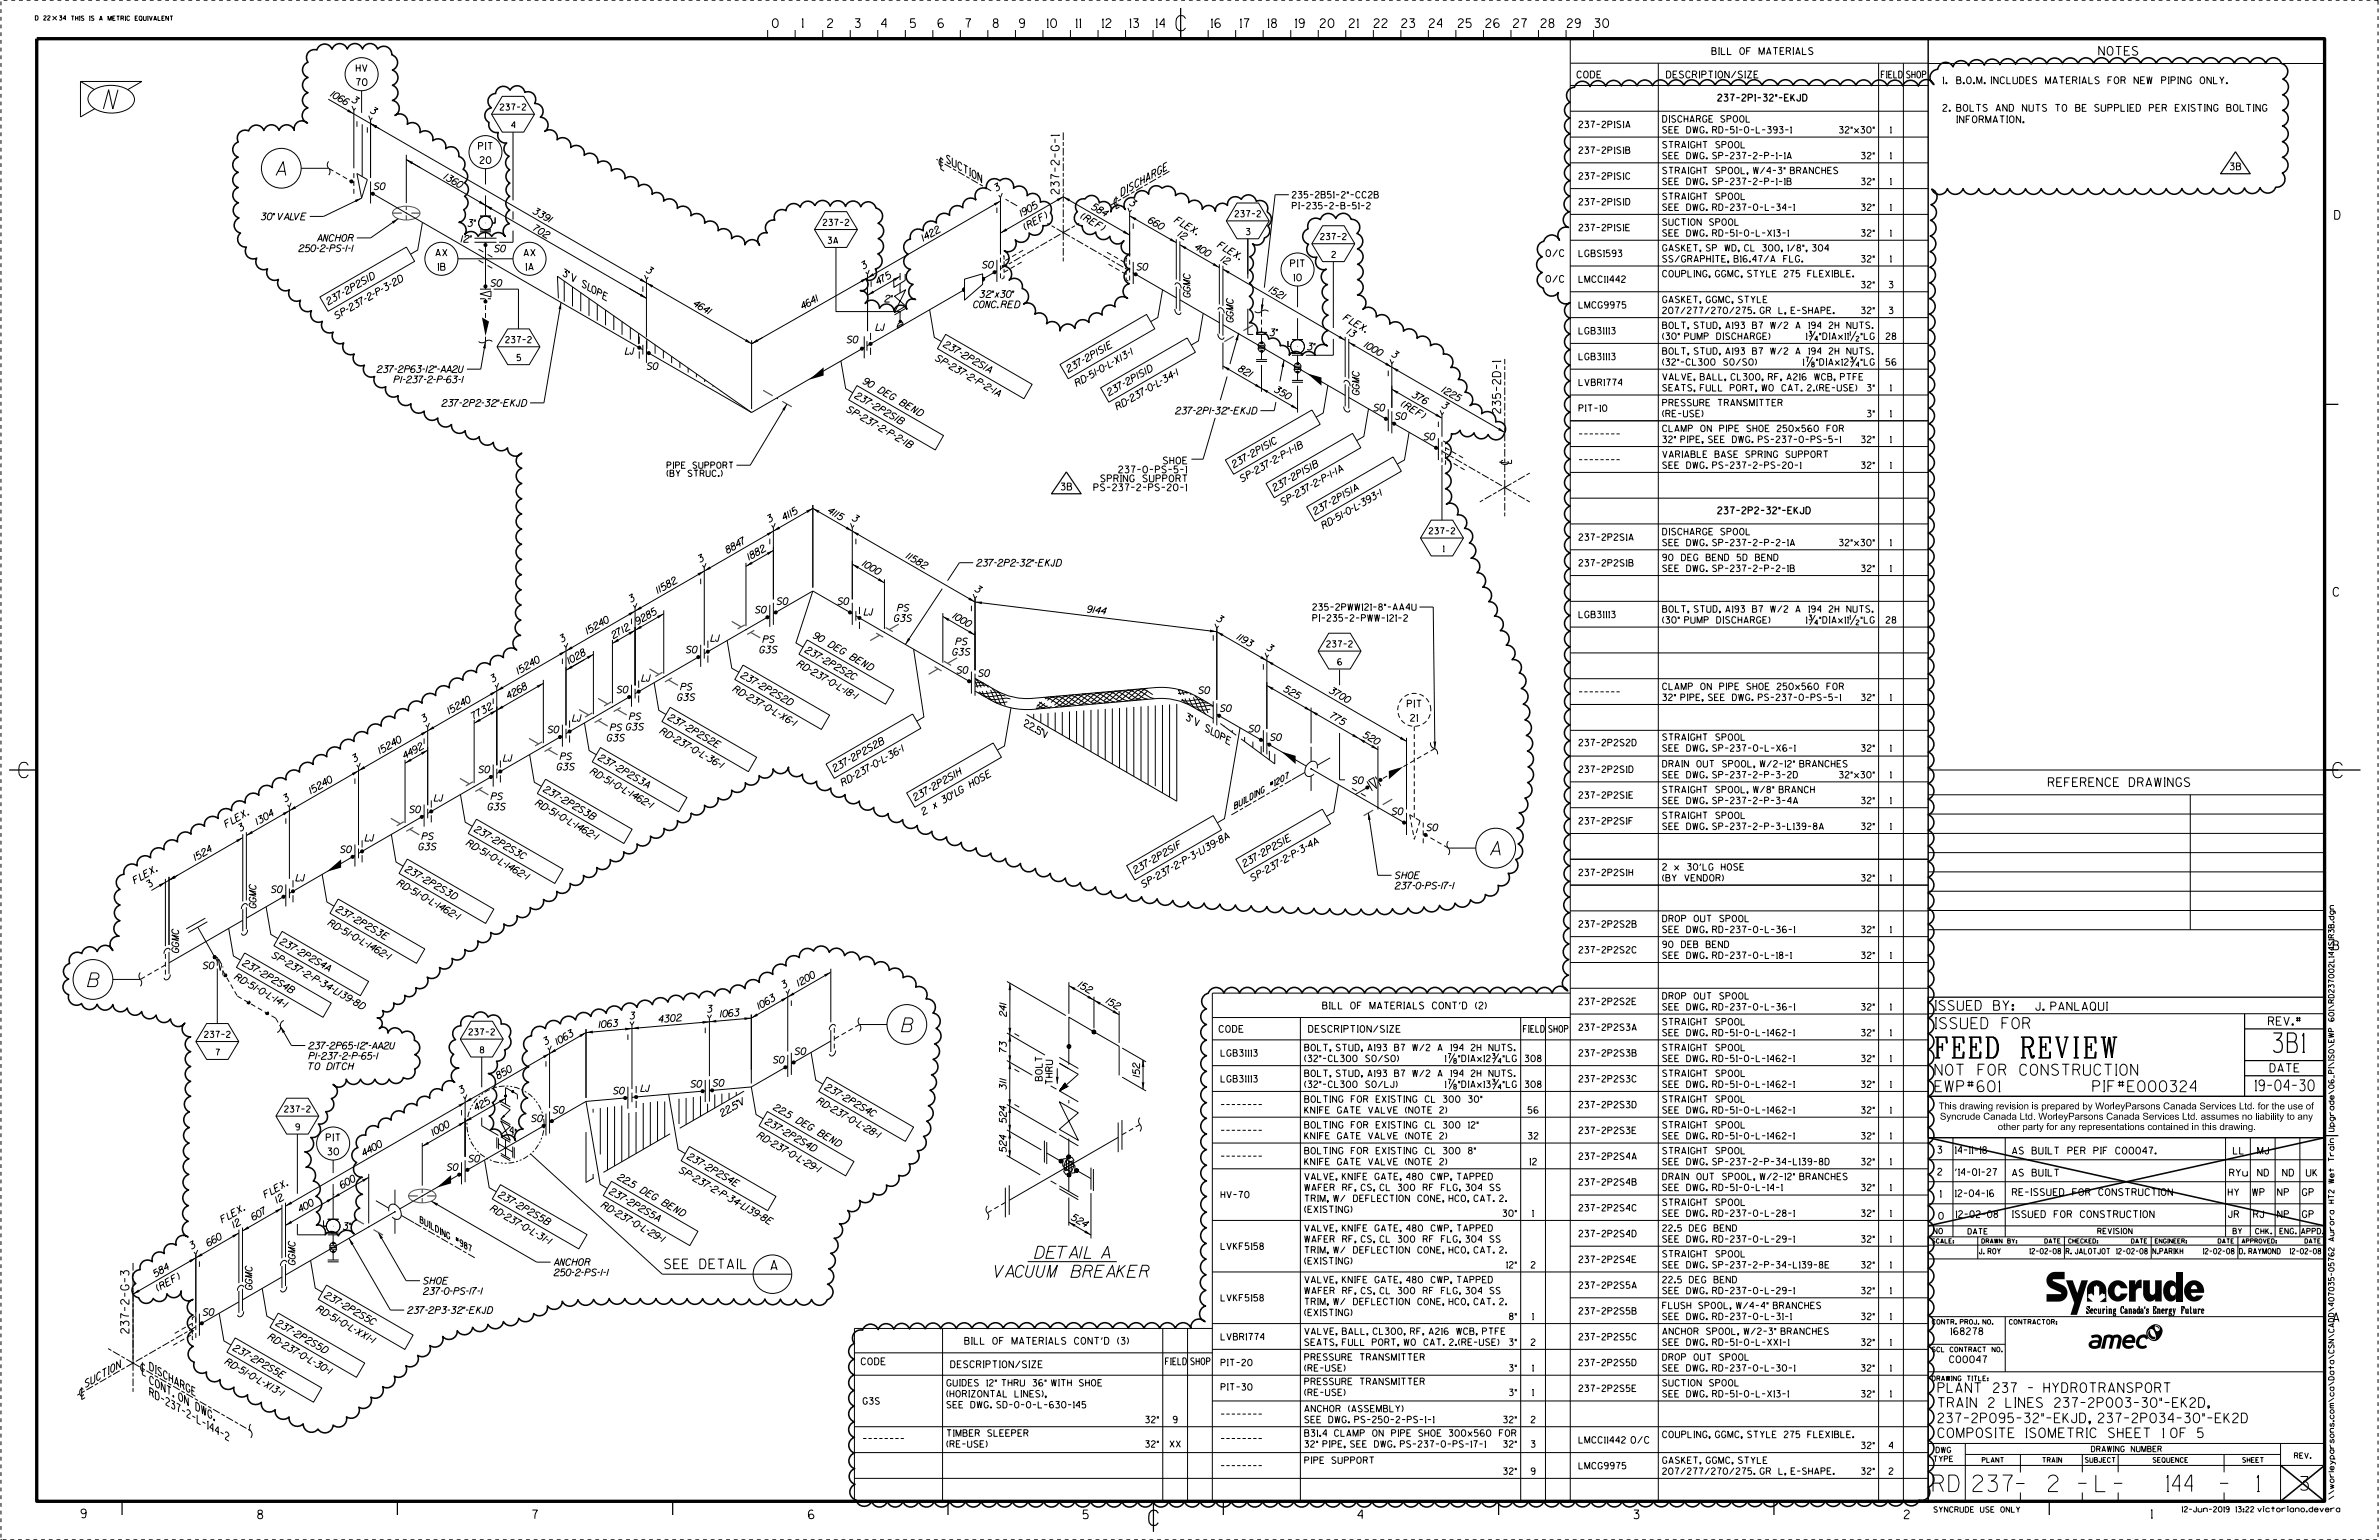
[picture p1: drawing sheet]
<svg xmlns="http://www.w3.org/2000/svg" width="864mm" height="559mm" viewBox="0 0 864 559" stroke-linecap="round" stroke-linejoin="round" font-family="sans-serif">
<defs><g id="words">
<text font-size="7.5" x="702.4" y="383.9">FEED REVIEW</text>
<g font-size="7">
<text x="37.6" y="39.6">N</text>
<text x="822.4" y="381.8">3B1</text>
</g>
<g font-size="6" fill="#030303">
<text x="701.7" y="541.2">RD</text>
<text x="716.3" y="541.2">237</text>
<text x="742" y="541.2">2</text>
<text x="760.8" y="541.3">L</text>
<text x="782.3" y="541.2">144</text>
<text x="816.9" y="541.2">1</text>
</g>
<g font-size="5.6">
<text x="426.9" y="11.2">C</text>
<text x="6.8" y="282.2">C</text>
<text x="846.9" y="282.2">C</text>
<text x="417" y="553.6">C</text>
</g>
<g font-size="5">
<text x="100.2" y="63.7">A</text>
<text x="541" y="310.3">A</text>
<text x="31.8" y="358">B</text>
<text x="327.3" y="374.4">B</text>
</g>
<text font-size="5" fill="#030303" x="835.1" y="540.7">3</text>
<g font-size="4.4">
<text x="375.6" y="456.6">DETAIL A</text>
<text x="361.3" y="463.5">VACUUM BREAKER</text>
</g>
<g font-size="4">
<text x="702.5" y="373.3">ISSUED FOR</text>
<text x="702.5" y="390.2">NOT FOR CONSTRUCTION</text>
<text x="818.7" y="395.8">19-04-30</text>
<text x="702.5" y="396.1">EWP#601</text>
<text x="759.7" y="396.1">PIF#E000324</text>
</g>
<g font-size="3.5">
<text x="702.5" y="366.6">ISSUED BY:</text>
<text x="241.3" y="460.3">SEE DETAIL</text>
<text x="703.5" y="505.3">PLANT 237 - HYDROTRANSPORT</text>
<text x="703.5" y="510.7">TRAIN 2 LINES 237-2P003-30&quot;-EK2D,</text>
<text x="703.5" y="521.7">COMPOSITE ISOMETRIC SHEET 1 OF 5</text>
<text x="703.5" y="516.3">237-2P095-32&quot;-EKJD, 237-2P034-30&quot;-EK2D</text>
</g>
<text font-size="3.5" fill="#030303" x="278.5" y="460.9">A</text>
<g font-size="3.2">
<text x="280.4" y="10">0</text>
<text x="291.2" y="9.9">1</text>
<text x="300.4" y="10">2</text>
<text x="310.5" y="10">3</text>
<text x="320" y="10">4</text>
<text x="330.5" y="10">5</text>
<text x="340.5" y="10">6</text>
<text x="350.5" y="10">7</text>
<text x="360.6" y="10">8</text>
<text x="370.1" y="10">9</text>
<text x="380.1" y="10">10</text>
<text x="390.6" y="10">11</text>
<text x="400.1" y="10">12</text>
<text x="410.2" y="10">13</text>
<text x="419.7" y="10">14</text>
<text x="439.7" y="10">16</text>
<text x="450.2" y="10">17</text>
<text x="460.2" y="10">18</text>
<text x="470.3" y="10">19</text>
<text x="479.3" y="10">20</text>
<text x="489.8" y="10">21</text>
<text x="498.8" y="10">22</text>
<text x="508.8" y="10">23</text>
<text x="518.9" y="10">24</text>
<text x="529.4" y="10">25</text>
<text x="539.4" y="10">26</text>
<text x="549.4" y="10">27</text>
<text x="559.4" y="10">28</text>
<text x="569" y="10">29</text>
<text x="579" y="10">30</text>
<text x="761.9" y="20.1">NOTES</text>
<text x="847.5" y="79.6">D</text>
<text x="847" y="216.3">C</text>
<text x="743.6" y="285.4">REFERENCE DRAWINGS</text>
<text x="847" y="344.6">B</text>
<text x="847" y="479.6">A</text>
<text x="29.4" y="550.7">9</text>
<text x="93.5" y="551.1">8</text>
<text x="193.3" y="551.1">7</text>
<text x="293.5" y="551.1">6</text>
<text x="393.2" y="551.1">5</text>
<text x="492.9" y="551.1">4</text>
<text x="593.1" y="551.1">3</text>
<text x="691.3" y="551.1">2</text>
<text x="780.9" y="550.9">1</text>
</g>
<g font-size="3">
<text x="384.5" y="70.4" transform="rotate(-90 384.5 70.4)">237-2-G-1</text>
<text x="544.7" y="136.7" transform="rotate(-90 544.7 136.7)">D-1</text>
<text x="544.7" y="149.9" transform="rotate(-90 544.7 149.9)">235-2</text>
<text x="739.1" y="366.6">J. PANLAQUI</text>
<text x="823.5" y="372">REV.#</text>
<text x="824" y="389">DATE</text>
<text x="46.8" y="483.8" transform="rotate(-90 46.8 483.8)">237-2-G-3</text>
</g>
<g font-size="2.9">
<text x="343.7" y="59" transform="rotate(30 343.7 59)">S UCT ION</text>
<text x="407.1" y="71.2" transform="rotate(-30 407.1 71.2)">DIS CHARGE</text>
<text x="204.4" y="100.1" transform="rotate(30 204.4 100.1)">3</text>
<text x="211.3" y="104.1" transform="rotate(30 211.3 104.1)">S LOP E</text>
<text x="371.8" y="263.5" transform="rotate(30 371.8 263.5)">2</text>
<text x="430.6" y="261.3" transform="rotate(30 430.6 261.3)">3</text>
<text x="373.8" y="264.6" transform="rotate(30 373.8 264.6)">2 .5 V</text>
<text x="437.5" y="265.3" transform="rotate(30 437.5 265.3)">S LOP E</text>
<text x="185.1" y="411.3" transform="rotate(30 185.1 411.3)">4 &quot;</text>
<text x="54.4" y="497.1" transform="rotate(30 54.4 497.1)">DIS CHARGE</text>
<text x="31" y="503.6" transform="rotate(-30 31 503.6)">S UCT ION</text>
<text x="54.4" y="502" transform="rotate(30 54.4 502)">CONT . ON</text>
<text x="54.4" y="506.3" transform="rotate(30 54.4 506.3)">RD- 2</text>
<text x="62.2" y="510.9" transform="rotate(30 62.2 510.9)">3</text>
<text x="64.1" y="512" transform="rotate(30 64.1 512)">7 - 2 - L- 14</text>
<text x="71.1" y="511.6" transform="rotate(30 71.1 511.6)">DWG.</text>
<text x="78.1" y="520.1" transform="rotate(30 78.1 520.1)">4 - 2</text>
</g>
<g font-size="2.5">
<text x="621.4" y="19.8">BILL OF MATERIALS</text>
<text x="129.3" y="25.9">HV</text>
<text x="572.5" y="28.3">CODE</text>
<text x="605" y="28.3">DESCRIPTION/SIZE</text>
<text x="682.9" y="28.3">FIELD</text>
<text x="692.1" y="28.3">SHOP</text>
<text x="119.8" y="34.9" transform="rotate(30 119.8 34.9)">10</text>
<text x="129.3" y="31.1">70</text>
<text x="705.3" y="30.4">1. B.O.M. INCLUDES MATERIALS FOR NEW PIPING ONLY.</text>
<text x="122.5" y="36.5" transform="rotate(30 122.5 36.5)">6</text>
<text x="124.3" y="37.5" transform="rotate(30 124.3 37.5)">6</text>
<text x="127.6" y="36.9" transform="rotate(30 127.6 36.9)">3</text>
<text x="134.3" y="40.8" transform="rotate(30 134.3 40.8)">3</text>
<text x="623.6" y="36.7">237-2P1-32&quot;-EKJD</text>
<text x="705.3" y="40.4">2.BOLTS AND NUTS TO BE SUPPLIED PER EXISTING BOLTING</text>
<text x="710.3" y="44.5">INFORMATION.</text>
<text x="173.7" y="54.2">PIT</text>
<text x="174.3" y="59.3">20</text>
<text x="161" y="64.9" transform="rotate(30 161 64.9)">13</text>
<text x="809.6" y="61.6">3B</text>
<text x="135.8" y="68.8">SO</text>
<text x="163.8" y="66.5" transform="rotate(30 163.8 66.5)">6</text>
<text x="165.6" y="67.5" transform="rotate(30 165.6 67.5)">0</text>
<text x="361.7" y="69.5" transform="rotate(-30 361.7 69.5)">3</text>
<text x="193.3" y="77.3" transform="rotate(30 193.3 77.3)">3</text>
<text x="373.6" y="77.1" transform="rotate(-30 373.6 77.1)">0</text>
<text x="375.4" y="76.1" transform="rotate(-30 375.4 76.1)">5</text>
<text x="396.1" y="75.8" transform="rotate(30 396.1 75.8)">5</text>
<text x="398" y="76.9" transform="rotate(30 398 76.9)">8</text>
<text x="399.8" y="77.9" transform="rotate(30 399.8 77.9)">4</text>
<text x="409.9" y="74.2" transform="rotate(30 409.9 74.2)">3</text>
<text x="94.8" y="79.8">30&quot; VALVE</text>
<text x="169.8" y="82.2">3&quot;</text>
<text x="193.5" y="83.6" transform="rotate(30 193.5 83.6)">7</text>
<text x="195.3" y="78.5" transform="rotate(30 195.3 78.5)">3</text>
<text x="197.2" y="79.6" transform="rotate(30 197.2 79.6)">9</text>
<text x="199" y="80.6" transform="rotate(30 199 80.6)">1</text>
<text x="371" y="78.6" transform="rotate(-30 371 78.6)">19</text>
<text x="372.5" y="83.5" transform="rotate(-30 372.5 83.5)">(R E F )</text>
<text x="392.2" y="79.3" transform="rotate(30 392.2 79.3)">(R E F )</text>
<text x="416.6" y="80.6" transform="rotate(30 416.6 80.6)">6</text>
<text x="418.4" y="81.7" transform="rotate(30 418.4 81.7)">6</text>
<text x="420.2" y="82.7" transform="rotate(30 420.2 82.7)">0</text>
<text x="426.1" y="80.6" transform="rotate(30 426.1 80.6)">F LE X .</text>
<text x="115.2" y="87.6">ANCHOR</text>
<text x="167.3" y="87.9">12&quot;</text>
<text x="195.1" y="84.6" transform="rotate(30 195.1 84.6)">0</text>
<text x="196.9" y="85.6" transform="rotate(30 196.9 85.6)">2</text>
<text x="335.3" y="87.6" transform="rotate(-30 335.3 87.6)">14</text>
<text x="338" y="86.1" transform="rotate(-30 338 86.1)">2</text>
<text x="339.9" y="85" transform="rotate(-30 339.9 85)">2</text>
<text x="427.4" y="85.7" transform="rotate(30 427.4 85.7)">12</text>
<text x="441.7" y="89.6" transform="rotate(30 441.7 89.6)">F LE X .</text>
<text x="108.5" y="91.3">250-2-PS-1-1</text>
<text x="158.2" y="92.9">AX</text>
<text x="179.5" y="91.4">SO</text>
<text x="190.2" y="92.9">AX</text>
<text x="433.5" y="90.4" transform="rotate(30 433.5 90.4)">4</text>
<text x="435.3" y="91.4" transform="rotate(30 435.3 91.4)">0</text>
<text x="437.1" y="92.5" transform="rotate(30 437.1 92.5)">0</text>
<text x="443.1" y="94.7" transform="rotate(30 443.1 94.7)">12</text>
<text x="561.2" y="93.1">O/C</text>
<text x="159" y="98">1B</text>
<text x="190.9" y="98">1A</text>
<text x="234.4" y="98.7" transform="rotate(30 234.4 98.7)">3</text>
<text x="313.5" y="97.7" transform="rotate(-30 313.5 97.7)">3</text>
<text x="322.2" y="101.5" transform="rotate(-30 322.2 101.5)">5</text>
<text x="356.6" y="97.3">SO</text>
<text x="412.6" y="98">SO</text>
<text x="468.5" y="96.8">PIT</text>
<text x="469.7" y="101.9">10</text>
<text x="178.1" y="103.9">SO</text>
<text x="318.8" y="103.4" transform="rotate(-30 318.8 103.4)">4</text>
<text x="320.5" y="102.4" transform="rotate(-30 320.5 102.4)">7</text>
<text x="355.6" y="108">32&quot;x30&quot;</text>
<text x="432.1" y="107.8" transform="rotate(-90 432.1 107.8)">GGMC</text>
<text x="460.5" y="105.8" transform="rotate(30 460.5 105.8)">15</text>
<text x="463.2" y="107.4" transform="rotate(30 463.2 107.4)">2</text>
<text x="561.2" y="102.5">O/C</text>
<text x="119.3" y="110.7" transform="rotate(-30 119.3 110.7)">2</text>
<text x="121.2" y="109.5" transform="rotate(-30 121.2 109.5)">3</text>
<text x="123.2" y="108.4" transform="rotate(-30 123.2 108.4)">7 -2 P 2 S 1D</text>
<text x="129.3" y="111.8" transform="rotate(-30 129.3 111.8)">3</text>
<text x="131.3" y="110.7" transform="rotate(-30 131.3 110.7)">7 -2 -P -3 -2 D</text>
<text x="251.5" y="110.9" transform="rotate(30 251.5 110.9)">4</text>
<text x="253.2" y="111.9" transform="rotate(30 253.2 111.9)">6</text>
<text x="255" y="112.9" transform="rotate(30 255 112.9)">4</text>
<text x="256.7" y="114" transform="rotate(30 256.7 114)">1</text>
<text x="291.5" y="112.4" transform="rotate(-30 291.5 112.4)">4</text>
<text x="293.3" y="111.4" transform="rotate(-30 293.3 111.4)">6</text>
<text x="295" y="110.4" transform="rotate(-30 295 110.4)">4</text>
<text x="296.8" y="109.4" transform="rotate(-30 296.8 109.4)">1</text>
<text x="321.2" y="109.6">2&quot;</text>
<text x="353.4" y="111.7">CONC. RED</text>
<text x="465.1" y="108.5" transform="rotate(30 465.1 108.5)">1</text>
<text x="122.3" y="115.9" transform="rotate(-30 122.3 115.9)">S P -2</text>
<text x="317.9" y="119.9">LJ</text>
<text x="447.7" y="116.8" transform="rotate(-90 447.7 116.8)">GGMC</text>
<text x="487.4" y="116" transform="rotate(30 487.4 116)">F LE X .</text>
<text x="307.4" y="124.4">SO</text>
<text x="342.3" y="125.7" transform="rotate(30 342.3 125.7)">2</text>
<text x="460.9" y="121.9">3&quot;</text>
<text x="488.8" y="121.1" transform="rotate(30 488.8 121.1)">13</text>
<text x="495" y="125.9" transform="rotate(30 495 125.9)">10</text>
<text x="226.9" y="128.5">LJ</text>
<text x="339.3" y="130.7" transform="rotate(30 339.3 130.7)">S P -2</text>
<text x="344.3" y="126.8" transform="rotate(30 344.3 126.8)">3</text>
<text x="346.2" y="127.9" transform="rotate(30 346.2 127.9)">7 -2 P 2 S 1A</text>
<text x="474.6" y="127">3&quot;</text>
<text x="497.7" y="127.5" transform="rotate(30 497.7 127.5)">0</text>
<text x="499.6" y="128.5" transform="rotate(30 499.6 128.5)">0</text>
<text x="505" y="129.2" transform="rotate(30 505 129.2)">3</text>
<text x="136.8" y="135.2">237-2P63-12&quot;-AA2U</text>
<text x="234.8" y="134.1">SO</text>
<text x="346.4" y="134.7" transform="rotate(30 346.4 134.7)">3</text>
<text x="348.3" y="135.9" transform="rotate(30 348.3 135.9)">7 -2 -P -2 -1A</text>
<text x="387.9" y="135.1" transform="rotate(-30 387.9 135.1)">2</text>
<text x="389.9" y="134" transform="rotate(-30 389.9 134)">3</text>
<text x="391.8" y="132.9" transform="rotate(-30 391.8 132.9)">7 -2 P 1S 1E</text>
<text x="397.9" y="136.3" transform="rotate(-30 397.9 136.3)">1-0 -L-X 13 -1</text>
<text x="424.8" y="137.8" transform="rotate(-30 424.8 137.8)">4 -1</text>
<text x="449.4" y="134.5" transform="rotate(30 449.4 134.5)">8</text>
<text x="451.2" y="135.6" transform="rotate(30 451.2 135.6)">2</text>
<text x="453.2" y="136.7" transform="rotate(30 453.2 136.7)">1</text>
<text x="142.9" y="138.9">PI-237-2-P-63-1</text>
<text x="313.1" y="139.1" transform="rotate(30 313.1 139.1)">9</text>
<text x="314.9" y="140.1" transform="rotate(30 314.9 140.1)">0</text>
<text x="318.5" y="142.2" transform="rotate(30 318.5 142.2)">D E G</text>
<text x="390.9" y="140.3" transform="rotate(-30 390.9 140.3)">R D -5</text>
<text x="402.7" y="143.6" transform="rotate(-30 402.7 143.6)">2</text>
<text x="404.6" y="142.5" transform="rotate(-30 404.6 142.5)">3</text>
<text x="406.6" y="141.4" transform="rotate(-30 406.6 141.4)">7 -2 P 1S 1D</text>
<text x="414.7" y="143.6" transform="rotate(-30 414.7 143.6)">7 -0 -L-3</text>
<text x="462.4" y="142.1" transform="rotate(30 462.4 142.1)">3</text>
<text x="464.4" y="143.2" transform="rotate(30 464.4 143.2)">5</text>
<text x="493.4" y="143.2" transform="rotate(-90 493.4 143.2)">GGMC</text>
<text x="512.4" y="143.9" transform="rotate(30 512.4 143.9)">3</text>
<text x="523.2" y="142.2" transform="rotate(30 523.2 142.2)">12</text>
<text x="526" y="143.8" transform="rotate(30 526 143.8)">2</text>
<text x="160.4" y="147.4">237-2P2-32&quot;-EKJD</text>
<text x="307.2" y="149.3" transform="rotate(30 307.2 149.3)">S P -2</text>
<text x="310.1" y="144.3" transform="rotate(30 310.1 144.3)">2</text>
<text x="312.1" y="145.4" transform="rotate(30 312.1 145.4)">3</text>
<text x="314" y="146.5" transform="rotate(30 314 146.5)">7 -2 P 2 S 1B</text>
<text x="326.4" y="146.7" transform="rotate(30 326.4 146.7)">B E N D</text>
<text x="405.7" y="148.8" transform="rotate(-30 405.7 148.8)">R D -2</text>
<text x="412.7" y="144.8" transform="rotate(-30 412.7 144.8)">3</text>
<text x="466.3" y="144.3" transform="rotate(30 466.3 144.3)">0</text>
<text x="498.6" y="149.1">SO</text>
<text x="508.5" y="147.4" transform="rotate(30 508.5 147.4)">(R E F )</text>
<text x="514.4" y="145.1" transform="rotate(30 514.4 145.1)">7</text>
<text x="516.1" y="146" transform="rotate(30 516.1 146)">6</text>
<text x="523.2" y="147.7" transform="rotate(30 523.2 147.7)">3</text>
<text x="528" y="144.9" transform="rotate(30 528 144.9)">5</text>
<text x="314.2" y="153.3" transform="rotate(30 314.2 153.3)">3</text>
<text x="316.1" y="154.5" transform="rotate(30 316.1 154.5)">7 -2 -P -2 -1B</text>
<text x="426.7" y="150.3">237-2P1-32&quot;-EKJD</text>
<text x="506.5" y="152.2">SO</text>
<text x="516.8" y="159.6">SO</text>
<text x="451.9" y="167.5" transform="rotate(-30 451.9 167.5)">7 -2 P 1S 1C</text>
<text x="406.1" y="171.6">237-0-PS-5-1</text>
<text x="422.3" y="168.3">SHOE</text>
<text x="448" y="169.8" transform="rotate(-30 448 169.8)">2</text>
<text x="449.9" y="168.7" transform="rotate(-30 449.9 168.7)">3</text>
<text x="458" y="170.9" transform="rotate(-30 458 170.9)">3</text>
<text x="459.9" y="169.8" transform="rotate(-30 459.9 169.8)">7 -2 -P -1-1B</text>
<text x="385.2" y="177.8">3B</text>
<text x="397.1" y="178.1">PS-237-2-PS-20-1</text>
<text x="399.6" y="174.8">SPRING SUPPORT</text>
<text x="451" y="175" transform="rotate(-30 451 175)">S P -2</text>
<text x="462.7" y="178.3" transform="rotate(-30 462.7 178.3)">2</text>
<text x="464.6" y="177.2" transform="rotate(-30 464.6 177.2)">3</text>
<text x="466.6" y="176" transform="rotate(-30 466.6 176)">7 -2 P 1S 1B</text>
<text x="472.7" y="179.4" transform="rotate(-30 472.7 179.4)">3</text>
<text x="474.7" y="178.3" transform="rotate(-30 474.7 178.3)">7 -2 -P -1-1A</text>
<text x="465.7" y="183.5" transform="rotate(-30 465.7 183.5)">S P -2</text>
<text x="479.4" y="185.7" transform="rotate(-30 479.4 185.7)">3</text>
<text x="481.4" y="184.6" transform="rotate(-30 481.4 184.6)">7 -2 P 1S 1A</text>
<text x="496.7" y="182.6" transform="rotate(-30 496.7 182.6)">9</text>
<text x="498.5" y="181.6" transform="rotate(-30 498.5 181.6)">3 -1</text>
<text x="279.3" y="189.6" transform="rotate(-30 279.3 189.6)">3</text>
<text x="284.7" y="189" transform="rotate(-30 284.7 189)">4</text>
<text x="286.5" y="188" transform="rotate(-30 286.5 188)">115</text>
<text x="300.3" y="186.1" transform="rotate(30 300.3 186.1)">4</text>
<text x="302.1" y="187.1" transform="rotate(30 302.1 187.1)">115</text>
<text x="309.2" y="188.7" transform="rotate(30 309.2 188.7)">3</text>
<text x="477.4" y="186.8" transform="rotate(-30 477.4 186.8)">2</text>
<text x="487.4" y="188" transform="rotate(-30 487.4 188)">1-0 -L-3</text>
<text x="623.6" y="186.5">237-2P2-32&quot;-EKJD</text>
<text x="269.6" y="197.7" transform="rotate(-30 269.6 197.7)">7</text>
<text x="480.4" y="192" transform="rotate(-30 480.4 192)">R D -5</text>
<text x="264.2" y="200.9" transform="rotate(-30 264.2 200.9)">8</text>
<text x="266" y="199.8" transform="rotate(-30 266 199.8)">8</text>
<text x="267.8" y="198.7" transform="rotate(-30 267.8 198.7)">4</text>
<text x="272.1" y="203.3" transform="rotate(-30 272.1 203.3)">18</text>
<text x="274.8" y="201.7" transform="rotate(-30 274.8 201.7)">8</text>
<text x="276.6" y="200.7" transform="rotate(-30 276.6 200.7)">2</text>
<text x="328.7" y="202.5" transform="rotate(30 328.7 202.5)">115</text>
<text x="254.2" y="204.1" transform="rotate(-30 254.2 204.1)">3</text>
<text x="312.8" y="205.3" transform="rotate(30 312.8 205.3)">10</text>
<text x="315.5" y="206.8" transform="rotate(30 315.5 206.8)">0</text>
<text x="317.3" y="207.9" transform="rotate(30 317.3 207.9)">0</text>
<text x="332.4" y="204.6" transform="rotate(30 332.4 204.6)">8</text>
<text x="334.2" y="205.6" transform="rotate(30 334.2 205.6)">2</text>
<text x="354.5" y="205.4">237-2P2-32&quot;-EKJD</text>
<text x="238.9" y="215.4" transform="rotate(-30 238.9 215.4)">115</text>
<text x="242.5" y="213.4" transform="rotate(-30 242.5 213.4)">8</text>
<text x="244.4" y="212.3" transform="rotate(-30 244.4 212.3)">2</text>
<text x="353.7" y="214.4" transform="rotate(30 353.7 214.4)">3</text>
<text x="229.1" y="218.6" transform="rotate(-30 229.1 218.6)">3</text>
<text x="282" y="219.4">SO</text>
<text x="304.1" y="219.4">SO</text>
<text x="325.7" y="221.8">PS</text>
<text x="218.1" y="227.5" transform="rotate(-30 218.1 227.5)">4</text>
<text x="219.8" y="226.5" transform="rotate(-30 219.8 226.5)">0</text>
<text x="231.6" y="226.7" transform="rotate(-30 231.6 226.7)">9</text>
<text x="233.3" y="225.7" transform="rotate(-30 233.3 225.7)">2</text>
<text x="235.3" y="224.6" transform="rotate(-30 235.3 224.6)">8</text>
<text x="237.1" y="223.5" transform="rotate(-30 237.1 223.5)">5</text>
<text x="274.1" y="222.5">SO</text>
<text x="313.7" y="223.2">LJ</text>
<text x="324.7" y="225.5">G3S</text>
<text x="345.7" y="224.2" transform="rotate(30 345.7 224.2)">10</text>
<text x="348.4" y="225.8" transform="rotate(30 348.4 225.8)">0</text>
<text x="350.2" y="226.9" transform="rotate(30 350.2 226.9)">0</text>
<text x="394.6" y="222.2" transform="rotate(7 394.6 222.2)">9</text>
<text x="399.6" y="222.8" transform="rotate(7 399.6 222.8)">4</text>
<text x="441.5" y="225.2" transform="rotate(30 441.5 225.2)">3</text>
<text x="204" y="233.1" transform="rotate(-30 204 233.1)">3</text>
<text x="213.4" y="230.2" transform="rotate(-30 213.4 230.2)">15</text>
<text x="216.1" y="228.6" transform="rotate(-30 216.1 228.6)">2</text>
<text x="222.8" y="231.8" transform="rotate(-30 222.8 231.8)">2</text>
<text x="224.7" y="230.7" transform="rotate(-30 224.7 230.7)">7</text>
<text x="258" y="232.7">LJ</text>
<text x="276.8" y="233.2">PS</text>
<text x="295.1" y="231.4" transform="rotate(30 295.1 231.4)">9</text>
<text x="296.8" y="232.4" transform="rotate(30 296.8 232.4)">0</text>
<text x="448.8" y="231.9" transform="rotate(30 448.8 231.9)">119</text>
<text x="452.3" y="233.9" transform="rotate(30 452.3 233.9)">3</text>
<text x="209.4" y="239.5" transform="rotate(-30 209.4 239.5)">2</text>
<text x="211.4" y="238.4" transform="rotate(-30 211.4 238.4)">8</text>
<text x="249" y="237">SO</text>
<text x="275.9" y="237">G3S</text>
<text x="292.1" y="236.5" transform="rotate(30 292.1 236.5)">2</text>
<text x="294" y="237.7" transform="rotate(30 294 237.7)">3</text>
<text x="296" y="238.8" transform="rotate(30 296 238.8)">7 -2 P 2 S 2 C</text>
<text x="300.5" y="234.5" transform="rotate(30 300.5 234.5)">D E G</text>
<text x="308.3" y="239" transform="rotate(30 308.3 239)">B E N D</text>
<text x="345.9" y="237.8">G3S</text>
<text x="346.9" y="234">PS</text>
<text x="459.7" y="235.7" transform="rotate(30 459.7 235.7)">3</text>
<text x="188.3" y="244.7" transform="rotate(-30 188.3 244.7)">15</text>
<text x="191" y="243.1" transform="rotate(-30 191 243.1)">2</text>
<text x="193" y="242" transform="rotate(-30 193 242)">4</text>
<text x="194.7" y="241" transform="rotate(-30 194.7 241)">0</text>
<text x="206.7" y="241" transform="rotate(-30 206.7 241)">10</text>
<text x="268.8" y="245.7" transform="rotate(30 268.8 245.7)">2</text>
<text x="289.1" y="241.5" transform="rotate(30 289.1 241.5)">R D -2</text>
<text x="296.2" y="245.6" transform="rotate(30 296.2 245.6)">3</text>
<text x="347.3" y="244.3">SO</text>
<text x="355.2" y="245.5">SO</text>
<text x="178.9" y="247.6" transform="rotate(-30 178.9 247.6)">3</text>
<text x="188.4" y="251.6" transform="rotate(-30 188.4 251.6)">6</text>
<text x="190.1" y="250.6" transform="rotate(-30 190.1 250.6)">8</text>
<text x="223.9" y="251.5">SO</text>
<text x="232.9" y="247.2">LJ</text>
<text x="247" y="250.5">PS</text>
<text x="265.8" y="250.7" transform="rotate(30 265.8 250.7)">R D -2</text>
<text x="270.7" y="246.8" transform="rotate(30 270.7 246.8)">3</text>
<text x="272.7" y="248" transform="rotate(30 272.7 248)">7 -2 P 2 S 2 D</text>
<text x="298.1" y="246.8" transform="rotate(30 298.1 246.8)">7 -0 -L-18 -1</text>
<text x="435.1" y="251.7">SO</text>
<text x="465.8" y="250.7" transform="rotate(30 465.8 250.7)">5</text>
<text x="467.7" y="251.8" transform="rotate(30 467.7 251.8)">2</text>
<text x="482.4" y="251.3" transform="rotate(30 482.4 251.3)">3</text>
<text x="165.9" y="257.6" transform="rotate(-30 165.9 257.6)">2</text>
<text x="167.9" y="256.5" transform="rotate(-30 167.9 256.5)">4</text>
<text x="169.6" y="255.4" transform="rotate(-30 169.6 255.4)">0</text>
<text x="177.4" y="257.9" transform="rotate(-30 177.4 257.9)">2</text>
<text x="184.7" y="253.8" transform="rotate(-30 184.7 253.8)">4</text>
<text x="186.4" y="252.7" transform="rotate(-30 186.4 252.7)">2</text>
<text x="246" y="254.2">G3S</text>
<text x="272.9" y="254.8" transform="rotate(30 272.9 254.8)">3</text>
<text x="274.9" y="255.9" transform="rotate(30 274.9 255.9)">7 -0 -L-X 6 -1</text>
<text x="469.7" y="252.9" transform="rotate(30 469.7 252.9)">5</text>
<text x="484.3" y="252.4" transform="rotate(30 484.3 252.4)">7</text>
<text x="486" y="253.4" transform="rotate(30 486 253.4)">0</text>
<text x="487.8" y="254.4" transform="rotate(30 487.8 254.4)">0</text>
<text x="510.9" y="256.6">PIT</text>
<text x="153.8" y="262.1" transform="rotate(-30 153.8 262.1)">3</text>
<text x="163.2" y="259.2" transform="rotate(-30 163.2 259.2)">15</text>
<text x="172.1" y="261" transform="rotate(-30 172.1 261)">7</text>
<text x="173.8" y="260" transform="rotate(-30 173.8 260)">7</text>
<text x="175.4" y="259.1" transform="rotate(-30 175.4 259.1)">3</text>
<text x="207.8" y="261.7">LJ</text>
<text x="228.4" y="261.2">PS</text>
<text x="242.3" y="261" transform="rotate(30 242.3 261)">2</text>
<text x="244.2" y="262.1" transform="rotate(30 244.2 262.1)">3</text>
<text x="246.2" y="263.3" transform="rotate(30 246.2 263.3)">7 -2 P 2 S 2 E</text>
<text x="442.9" y="258.2">SO</text>
<text x="482.8" y="260.5" transform="rotate(30 482.8 260.5)">7</text>
<text x="484.4" y="261.5" transform="rotate(30 484.4 261.5)">7</text>
<text x="486.1" y="262.4" transform="rotate(30 486.1 262.4)">5</text>
<text x="512.1" y="261.7">21</text>
<text x="144.5" y="269.9" transform="rotate(-30 144.5 269.9)">0</text>
<text x="198.8" y="265.9">SO</text>
<text x="220.5" y="268.9">G3S</text>
<text x="221.5" y="265.2">PS G3S</text>
<text x="239.3" y="266" transform="rotate(30 239.3 266)">R D -2</text>
<text x="453.3" y="265.6">SO</text>
<text x="461.1" y="268.7">SO</text>
<text x="494.7" y="267.4" transform="rotate(30 494.7 267.4)">5</text>
<text x="496.5" y="268.4" transform="rotate(30 496.5 268.4)">2</text>
<text x="498.5" y="269.6" transform="rotate(30 498.5 269.6)">0</text>
<text x="138.1" y="273.7" transform="rotate(-30 138.1 273.7)">15</text>
<text x="140.8" y="272.1" transform="rotate(-30 140.8 272.1)">2</text>
<text x="142.8" y="271" transform="rotate(-30 142.8 271)">4</text>
<text x="147.1" y="275.5" transform="rotate(-30 147.1 275.5)">4</text>
<text x="148.8" y="274.5" transform="rotate(-30 148.8 274.5)">4</text>
<text x="150.6" y="273.5" transform="rotate(-30 150.6 273.5)">9</text>
<text x="152.3" y="272.4" transform="rotate(-30 152.3 272.4)">2</text>
<text x="203.3" y="275.7">PS</text>
<text x="217" y="275.6" transform="rotate(30 217 275.6)">2</text>
<text x="246.4" y="270.1" transform="rotate(30 246.4 270.1)">3</text>
<text x="248.4" y="271.2" transform="rotate(30 248.4 271.2)">7 -0 -L-3</text>
<text x="325.1" y="274.3" transform="rotate(-30 325.1 274.3)">6 -1</text>
<text x="128.7" y="276.6" transform="rotate(-30 128.7 276.6)">3</text>
<text x="173.7" y="280.4">SO</text>
<text x="182.7" y="276.2">LJ</text>
<text x="202.3" y="279.4">G3S</text>
<text x="214" y="280.6" transform="rotate(30 214 280.6)">R D -5</text>
<text x="219" y="276.7" transform="rotate(30 219 276.7)">3</text>
<text x="220.9" y="277.9" transform="rotate(30 220.9 277.9)">7 -2 P 2 S 3 A</text>
<text x="258.5" y="277" transform="rotate(30 258.5 277)">6 -1</text>
<text x="303" y="280.1" transform="rotate(-30 303 280.1)">2</text>
<text x="304.9" y="279" transform="rotate(-30 304.9 279)">3</text>
<text x="306.9" y="277.9" transform="rotate(-30 306.9 277.9)">7 -2 P 2 S 2 B</text>
<text x="313.1" y="281.2" transform="rotate(-30 313.1 281.2)">3</text>
<text x="315" y="280.1" transform="rotate(-30 315 280.1)">7 -0 -L-3</text>
<text x="115.7" y="286.6" transform="rotate(-30 115.7 286.6)">2</text>
<text x="117.7" y="285.4" transform="rotate(-30 117.7 285.4)">4</text>
<text x="119.4" y="284.4" transform="rotate(-30 119.4 284.4)">0</text>
<text x="197.1" y="287.1" transform="rotate(30 197.1 287.1)">2</text>
<text x="221" y="284.6" transform="rotate(30 221 284.6)">1-0 -L-14</text>
<text x="306" y="285.3" transform="rotate(-30 306 285.3)">R D -2</text>
<text x="352.3" y="285.9" transform="rotate(-30 352.3 285.9)">H OS E</text>
<text x="490.9" y="284.4">SO</text>
<text x="103.6" y="291.1" transform="rotate(-30 103.6 291.1)">3</text>
<text x="113" y="288.2" transform="rotate(-30 113 288.2)">15</text>
<text x="157.6" y="290.7">LJ</text>
<text x="177.2" y="293.9">G3S</text>
<text x="178.2" y="290.2">PS</text>
<text x="194.1" y="292.1" transform="rotate(30 194.1 292.1)">R D -5</text>
<text x="199" y="288.2" transform="rotate(30 199 288.2)">3</text>
<text x="201" y="289.4" transform="rotate(30 201 289.4)">7 -2 P 2 S 3 B</text>
<text x="231" y="290.4" transform="rotate(30 231 290.4)">6</text>
<text x="232.7" y="291.4" transform="rotate(30 232.7 291.4)">2 -1</text>
<text x="332.2" y="290.6" transform="rotate(-30 332.2 290.6)">2</text>
<text x="334.2" y="289.5" transform="rotate(-30 334.2 289.5)">3</text>
<text x="336.2" y="288.3" transform="rotate(-30 336.2 288.3)">7 -2 P 2 S 1H</text>
<text x="339.1" y="293.6" transform="rotate(-30 339.1 293.6)">x</text>
<text x="342.5" y="291.6" transform="rotate(-30 342.5 291.6)">3</text>
<text x="344.5" y="290.5" transform="rotate(-30 344.5 290.5)">0 ’LG</text>
<text x="93.5" y="299.4" transform="rotate(-30 93.5 299.4)">13</text>
<text x="96.4" y="297.7" transform="rotate(-30 96.4 297.7)">0</text>
<text x="98.2" y="296.7" transform="rotate(-30 98.2 296.7)">4</text>
<text x="148.6" y="294.9">SO</text>
<text x="201.1" y="296.1" transform="rotate(30 201.1 296.1)">1-0 -L-14</text>
<text x="335.2" y="295.8" transform="rotate(-30 335.2 295.8)">2</text>
<text x="505.3" y="295.6">SO</text>
<text x="82.2" y="300.3" transform="rotate(-30 82.2 300.3)">F LE X .</text>
<text x="87.3" y="301.7" transform="rotate(-30 87.3 301.7)">3</text>
<text x="132.5" y="305.2">LJ</text>
<text x="153.1" y="304.7">PS</text>
<text x="172" y="301.6" transform="rotate(30 172 301.6)">2</text>
<text x="173.9" y="302.7" transform="rotate(30 173.9 302.7)">3</text>
<text x="175.9" y="303.8" transform="rotate(30 175.9 303.8)">7 -2 P 2 S 3 C</text>
<text x="211.1" y="301.9" transform="rotate(30 211.1 301.9)">6</text>
<text x="212.8" y="302.9" transform="rotate(30 212.8 302.9)">2 -1</text>
<text x="517.9" y="301.5">SO</text>
<text x="73.8" y="310.8" transform="rotate(-30 73.8 310.8)">2</text>
<text x="75.7" y="309.7" transform="rotate(-30 75.7 309.7)">4</text>
<text x="123.5" y="309.4">SO</text>
<text x="152.1" y="308.4">G3S</text>
<text x="169" y="306.6" transform="rotate(30 169 306.6)">R D -5</text>
<text x="176" y="310.6" transform="rotate(30 176 310.6)">1-0 -L-14</text>
<text x="440.3" y="307.7" transform="rotate(-30 440.3 307.7)">9 -8 A</text>
<text x="71" y="312.4" transform="rotate(-30 71 312.4)">15</text>
<text x="146.9" y="316.1" transform="rotate(30 146.9 316.1)">2</text>
<text x="148.8" y="317.2" transform="rotate(30 148.8 317.2)">3</text>
<text x="186" y="316.4" transform="rotate(30 186 316.4)">6</text>
<text x="187.7" y="317.4" transform="rotate(30 187.7 317.4)">2 -1</text>
<text x="412.1" y="317" transform="rotate(-30 412.1 317)">2</text>
<text x="414.1" y="315.9" transform="rotate(-30 414.1 315.9)">3</text>
<text x="416" y="314.7" transform="rotate(-30 416 314.7)">7 -2 P 2 S 1F</text>
<text x="424.1" y="317" transform="rotate(-30 424.1 317)">7 -2 -P -3 -L13</text>
<text x="451.8" y="314.7" transform="rotate(-30 451.8 314.7)">2</text>
<text x="453.7" y="313.5" transform="rotate(-30 453.7 313.5)">3</text>
<text x="455.7" y="312.4" transform="rotate(-30 455.7 312.4)">7 -2 P 2 S 1E</text>
<text x="461.8" y="315.8" transform="rotate(-30 461.8 315.8)">3</text>
<text x="463.7" y="314.7" transform="rotate(-30 463.7 314.7)">7 -2 -P -3 -4 A</text>
<text x="49" y="320.8" transform="rotate(-30 49 320.8)">F LE X .</text>
<text x="54.3" y="322" transform="rotate(-30 54.3 322)">3</text>
<text x="98.4" y="323.9">SO</text>
<text x="107.4" y="319.7">LJ</text>
<text x="143.9" y="321.1" transform="rotate(30 143.9 321.1)">R D -5</text>
<text x="150.8" y="318.3" transform="rotate(30 150.8 318.3)">7 -2 P 2 S 3 D</text>
<text x="415.1" y="322.2" transform="rotate(-30 415.1 322.2)">S P -2</text>
<text x="422.1" y="318.1" transform="rotate(-30 422.1 318.1)">3</text>
<text x="454.8" y="319.8" transform="rotate(-30 454.8 319.8)">S P -2</text>
<text x="506.4" y="322.6">237-0-PS-17-1</text>
<text x="506.4" y="318.9">SHOE</text>
<text x="92.9" y="329.4" transform="rotate(-90 92.9 329.4)">GGMC</text>
<text x="150.9" y="325.1" transform="rotate(30 150.9 325.1)">1-0 -L-14</text>
<text x="118.8" y="335.6" transform="rotate(30 118.8 335.6)">R D -5</text>
<text x="121.8" y="330.6" transform="rotate(30 121.8 330.6)">2</text>
<text x="123.7" y="331.7" transform="rotate(30 123.7 331.7)">3</text>
<text x="125.7" y="332.8" transform="rotate(30 125.7 332.8)">7 -2 P 2 S 3 E</text>
<text x="160.9" y="330.9" transform="rotate(30 160.9 330.9)">6</text>
<text x="162.6" y="331.9" transform="rotate(30 162.6 331.9)">2 -1</text>
<text x="125.8" y="339.6" transform="rotate(30 125.8 339.6)">1-0 -L-14</text>
<text x="64.9" y="345.6" transform="rotate(-90 64.9 345.6)">GGMC</text>
<text x="98.5" y="347.3" transform="rotate(30 98.5 347.3)">S P -2</text>
<text x="101.4" y="342.3" transform="rotate(30 101.4 342.3)">2</text>
<text x="103.4" y="343.4" transform="rotate(30 103.4 343.4)">3</text>
<text x="105.4" y="344.6" transform="rotate(30 105.4 344.6)">7 -2 P 2 S 4 A</text>
<text x="135.8" y="345.3" transform="rotate(30 135.8 345.3)">6</text>
<text x="137.5" y="346.4" transform="rotate(30 137.5 346.4)">2 -1</text>
<text x="73.7" y="351.6">SO</text>
<text x="87.9" y="350.2" transform="rotate(30 87.9 350.2)">2</text>
<text x="89.8" y="351.3" transform="rotate(30 89.8 351.3)">3</text>
<text x="91.8" y="352.4" transform="rotate(30 91.8 352.4)">7 -2 P 2 S 4 B</text>
<text x="105.5" y="351.4" transform="rotate(30 105.5 351.4)">3</text>
<text x="107.5" y="352.5" transform="rotate(30 107.5 352.5)">7 -2 -P -3</text>
<text x="84.9" y="355.2" transform="rotate(30 84.9 355.2)">R D -5</text>
<text x="91.9" y="359.2" transform="rotate(30 91.9 359.2)">1-0 -L-14 -1</text>
<text x="118.2" y="358.7" transform="rotate(30 118.2 358.7)">4 -L13</text>
<text x="284.5" y="358.7" transform="rotate(-30 284.5 358.7)">3</text>
<text x="290.1" y="358" transform="rotate(-30 290.1 358)">12</text>
<text x="292.9" y="356.4" transform="rotate(-30 292.9 356.4)">0</text>
<text x="294.7" y="355.3" transform="rotate(-30 294.7 355.3)">0</text>
<text x="391.2" y="358" transform="rotate(30 391.2 358)">15</text>
<text x="393.9" y="359.6" transform="rotate(30 393.9 359.6)">2</text>
<text x="125.4" y="362.8" transform="rotate(30 125.4 362.8)">9 -8 D</text>
<text x="278.3" y="364.7" transform="rotate(-30 278.3 364.7)">6</text>
<text x="280.1" y="363.7" transform="rotate(-30 280.1 363.7)">3</text>
<text x="401.4" y="363.9" transform="rotate(30 401.4 363.9)">15</text>
<text x="404.1" y="365.5" transform="rotate(30 404.1 365.5)">2</text>
<text x="228.7" y="369.8" transform="rotate(-4 228.7 369.8)">3</text>
<text x="239.2" y="371.1" transform="rotate(-5 239.2 371.1)">4</text>
<text x="241.2" y="370.9" transform="rotate(-5 241.2 370.9)">3</text>
<text x="245.6" y="370.5" transform="rotate(-5 245.6 370.5)">2</text>
<text x="256.8" y="367.4" transform="rotate(-4 256.8 367.4)">3</text>
<text x="261.5" y="369.2" transform="rotate(-5 261.5 369.2)">10</text>
<text x="264.6" y="368.9" transform="rotate(-5 264.6 368.9)">6</text>
<text x="266.6" y="368.7" transform="rotate(-5 266.6 368.7)">3</text>
<text x="275.7" y="366.3" transform="rotate(-30 275.7 366.3)">10</text>
<text x="365.3" y="368.8" transform="rotate(-90 365.3 368.8)">241</text>
<text x="480.2" y="366.1">BILL OF MATERIALS CONT’D (2)</text>
<text x="205.1" y="377.6" transform="rotate(-30 205.1 377.6)">6</text>
<text x="206.9" y="376.6" transform="rotate(-30 206.9 376.6)">3</text>
<text x="217.4" y="373" transform="rotate(-5 217.4 373)">10</text>
<text x="220.5" y="372.7" transform="rotate(-5 220.5 372.7)">6</text>
<text x="222.6" y="372.6" transform="rotate(-5 222.6 372.6)">3</text>
<text x="442.6" y="374.6">CODE</text>
<text x="475.1" y="374.6">DESCRIPTION/SIZE</text>
<text x="553" y="374.6">FIELD</text>
<text x="562.2" y="374.6">SHOP</text>
<text x="112.1" y="380.6">237-2P65-12&quot;-AA2U</text>
<text x="198" y="379.2" transform="rotate(-30 198 379.2)">3</text>
<text x="202.4" y="379.2" transform="rotate(-30 202.4 379.2)">10</text>
<text x="288.5" y="382.7">SO</text>
<text x="365.3" y="381.7" transform="rotate(-90 365.3 381.7)">73</text>
<text x="112.1" y="388.1">TO DITCH</text>
<text x="112.1" y="384.4">PI-237-2-P-65-1</text>
<text x="184.6" y="389.5" transform="rotate(-30 184.6 389.5)">0</text>
<text x="280.7" y="385.8">SO</text>
<text x="382.1" y="388.7" transform="rotate(-90 382.1 388.7)">RU</text>
<text x="180.9" y="391.6" transform="rotate(-30 180.9 391.6)">8</text>
<text x="182.8" y="390.5" transform="rotate(-30 182.8 390.5)">5</text>
<text x="250.7" y="394.5">SO</text>
<text x="258.8" y="394.2">SO</text>
<text x="299.3" y="395.2" transform="rotate(30 299.3 395.2)">2</text>
<text x="365.3" y="395.3" transform="rotate(-90 365.3 395.3)">31</text>
<text x="365.3" y="392" transform="rotate(-90 365.3 392)">1</text>
<text x="378.3" y="392.2" transform="rotate(-90 378.3 392.2)">BOLT</text>
<text x="382.1" y="393.4" transform="rotate(-90 382.1 393.4)">TH</text>
<text x="413.7" y="390.8" transform="rotate(-90 413.7 390.8)">1</text>
<text x="167.4" y="396.9" transform="rotate(-30 167.4 396.9)">3</text>
<text x="176.6" y="401.1" transform="rotate(-30 176.6 401.1)">5</text>
<text x="222.6" y="397">SO</text>
<text x="232.6" y="396.1">LJ</text>
<text x="296.3" y="400.2" transform="rotate(30 296.3 400.2)">R D -2</text>
<text x="301.2" y="396.3" transform="rotate(30 301.2 396.3)">3</text>
<text x="303.2" y="397.4" transform="rotate(30 303.2 397.4)">7 -2 P 2 S 4 C</text>
<text x="172.9" y="403.2" transform="rotate(-30 172.9 403.2)">4</text>
<text x="174.7" y="402.2" transform="rotate(-30 174.7 402.2)">2</text>
<text x="192.9" y="407">SO</text>
<text x="200.7" y="404">SO</text>
<text x="262.1" y="405.2" transform="rotate(-30 262.1 405.2)">2</text>
<text x="264.1" y="404.1" transform="rotate(-30 264.1 404.1)">2 .5 V</text>
<text x="277.6" y="407.7" transform="rotate(30 277.6 407.7)">2</text>
<text x="280.6" y="402.5" transform="rotate(30 280.6 402.5)">2</text>
<text x="282.5" y="403.6" transform="rotate(30 282.5 403.6)">2 .5</text>
<text x="288.8" y="407.2" transform="rotate(30 288.8 407.2)">D E G</text>
<text x="303.4" y="404.3" transform="rotate(30 303.4 404.3)">3</text>
<text x="305.3" y="405.4" transform="rotate(30 305.3 405.4)">7 -0 -L-2</text>
<text x="365.3" y="407.4" transform="rotate(-90 365.3 407.4)">524</text>
<text x="703.8" y="402.6">This drawing revision is prepared by WorleyParsons Canada Services Ltd. for the use of</text>
<text x="704.2" y="406.3">Syncrude Canada Ltd. WorleyParsons Canada Services Ltd. assumes no liability to any</text>
<text x="118.4" y="413.9">PIT</text>
<text x="157.4" y="412.2" transform="rotate(-30 157.4 412.2)">10</text>
<text x="160.1" y="410.6" transform="rotate(-30 160.1 410.6)">0</text>
<text x="161.9" y="409.5" transform="rotate(-30 161.9 409.5)">0</text>
<text x="274.6" y="412.7" transform="rotate(30 274.6 412.7)">R D -2</text>
<text x="279.5" y="408.8" transform="rotate(30 279.5 408.8)">3</text>
<text x="281.5" y="410" transform="rotate(30 281.5 410)">7 -2 P 2 S 4 D</text>
<text x="296.6" y="411.8" transform="rotate(30 296.6 411.8)">B E N D</text>
<text x="315.4" y="411.2" transform="rotate(30 315.4 411.2)">8 -1</text>
<text x="725.2" y="410">other party for any representations contained in this drawing.</text>
<text x="119" y="419.1">30</text>
<text x="132.2" y="419.7" transform="rotate(-30 132.2 419.7)">4</text>
<text x="133.9" y="418.7" transform="rotate(-30 133.9 418.7)">4</text>
<text x="135.7" y="417.7" transform="rotate(-30 135.7 417.7)">0</text>
<text x="137.5" y="416.7" transform="rotate(-30 137.5 416.7)">0</text>
<text x="281.7" y="416.8" transform="rotate(30 281.7 416.8)">3</text>
<text x="283.7" y="417.9" transform="rotate(30 283.7 417.9)">7 -0 -L-2</text>
<text x="365.3" y="418" transform="rotate(-90 365.3 418)">524</text>
<text x="703.4" y="418.4">3</text>
<text x="709.8" y="418.5">14-11-18</text>
<text x="730.5" y="418.8">AS BUILT PER PIF C00047.</text>
<text x="810.8" y="418.8">LL</text>
<text x="819.6" y="418.8">MJ</text>
<text x="162.2" y="424.7">SO</text>
<text x="170.1" y="421.7">SO</text>
<text x="246.3" y="425.3" transform="rotate(30 246.3 425.3)">S P -2</text>
<text x="249.3" y="420.3" transform="rotate(30 249.3 420.3)">2</text>
<text x="251.2" y="421.5" transform="rotate(30 251.2 421.5)">3</text>
<text x="253.2" y="422.6" transform="rotate(30 253.2 422.6)">7 -2 P 2 S 4 E</text>
<text x="293.7" y="423.7" transform="rotate(30 293.7 423.7)">9 -1</text>
<text x="124.2" y="431.3" transform="rotate(-30 124.2 431.3)">6</text>
<text x="126" y="430.3" transform="rotate(-30 126 430.3)">0</text>
<text x="127.8" y="429.3" transform="rotate(-30 127.8 429.3)">0</text>
<text x="224" y="427.8" transform="rotate(30 224 427.8)">2</text>
<text x="225.9" y="428.9" transform="rotate(30 225.9 428.9)">2 .5</text>
<text x="253.3" y="429.4" transform="rotate(30 253.3 429.4)">3</text>
<text x="255.3" y="430.5" transform="rotate(30 255.3 430.5)">7 -2 -P -3</text>
<text x="703.4" y="426.4">2</text>
<text x="709.8" y="426.5">’14-01-27</text>
<text x="730.5" y="426.8">AS BUILT</text>
<text x="809.4" y="426.8">RYu</text>
<text x="819.6" y="426.8">ND</text>
<text x="828.7" y="426.8">ND</text>
<text x="837.2" y="426.8">UK</text>
<text x="96.4" y="434.8" transform="rotate(-30 96.4 434.8)">F LE X .</text>
<text x="100.7" y="436.7" transform="rotate(-30 100.7 436.7)">12</text>
<text x="112.7" y="438" transform="rotate(-30 112.7 438)">0</text>
<text x="180.7" y="434.2" transform="rotate(30 180.7 434.2)">2</text>
<text x="182.7" y="435.3" transform="rotate(30 182.7 435.3)">3</text>
<text x="184.7" y="436.5" transform="rotate(30 184.7 436.5)">7 -2 P 2 S 5 B</text>
<text x="218" y="438" transform="rotate(30 218 438)">R D -2</text>
<text x="221" y="433" transform="rotate(30 221 433)">2</text>
<text x="222.9" y="434.1" transform="rotate(30 222.9 434.1)">3</text>
<text x="224.9" y="435.3" transform="rotate(30 224.9 435.3)">7 -2 P 2 S 5 A</text>
<text x="232.2" y="432.5" transform="rotate(30 232.2 432.5)">D E G</text>
<text x="240" y="437.1" transform="rotate(30 240 437.1)">B E N D</text>
<text x="266" y="436.7" transform="rotate(30 266 436.7)">4 -L13</text>
<text x="703.4" y="434.4">1</text>
<text x="709.8" y="434.2">12-04-16</text>
<text x="730.5" y="433.8">RE-ISSUED FOR CONSTRUCTION</text>
<text x="808.9" y="433.8">HY</text>
<text x="817.7" y="433.8">WP</text>
<text x="826.8" y="433.8">NP</text>
<text x="835.8" y="433.8">GP</text>
<text x="80.8" y="443.8" transform="rotate(-30 80.8 443.8)">F LE X .</text>
<text x="92.1" y="442.9" transform="rotate(-30 92.1 442.9)">6</text>
<text x="93.8" y="441.9" transform="rotate(-30 93.8 441.9)">0</text>
<text x="95.7" y="440.8" transform="rotate(-30 95.7 440.8)">7</text>
<text x="109.1" y="440" transform="rotate(-30 109.1 440)">4</text>
<text x="110.9" y="439" transform="rotate(-30 110.9 439)">0</text>
<text x="177.8" y="439.2" transform="rotate(30 177.8 439.2)">R D -2</text>
<text x="184.8" y="443.3" transform="rotate(30 184.8 443.3)">3</text>
<text x="225.1" y="442.1" transform="rotate(30 225.1 442.1)">3</text>
<text x="227.1" y="443.2" transform="rotate(30 227.1 443.2)">7 -0 -L-2</text>
<text x="273.2" y="440.9" transform="rotate(30 273.2 440.9)">9 -8 E</text>
<text x="388.7" y="442.5" transform="rotate(30 388.7 442.5)">5</text>
<text x="390.6" y="443.5" transform="rotate(30 390.6 443.5)">2</text>
<text x="703.1" y="442.4">0</text>
<text x="710" y="441.8">12-02-08</text>
<text x="730.5" y="441.8">ISSUED FOR CONSTRUCTION</text>
<text x="809" y="441.8">JR</text>
<text x="818.1" y="441.8">RJ</text>
<text x="826.8" y="441.8">NP</text>
<text x="835.8" y="441.8">GP</text>
<text x="85.1" y="445.7" transform="rotate(-30 85.1 445.7)">12</text>
<text x="124.5" y="446.2">3&quot;</text>
<text x="186.8" y="444.4" transform="rotate(30 186.8 444.4)">7 -0 -L-3</text>
<text x="237.1" y="449" transform="rotate(30 237.1 449)">9 -1</text>
<text x="392.5" y="444.7" transform="rotate(30 392.5 444.7)">4</text>
<text x="69.6" y="453.3" transform="rotate(-30 69.6 453.3)">3</text>
<text x="75.8" y="452.3" transform="rotate(-30 75.8 452.3)">6</text>
<text x="77.5" y="451.3" transform="rotate(-30 77.5 451.3)">6</text>
<text x="79.3" y="450.3" transform="rotate(-30 79.3 450.3)">0</text>
<text x="196.9" y="450.2" transform="rotate(30 196.9 450.2)">1-1</text>
<text x="60.2" y="461.3" transform="rotate(-30 60.2 461.3)">4</text>
<text x="107.1" y="458.9" transform="rotate(-90 107.1 458.9)">GGMC</text>
<text x="201.1" y="459.2">ANCHOR</text>
<text x="56.5" y="463.4" transform="rotate(-30 56.5 463.4)">5</text>
<text x="58.4" y="462.3" transform="rotate(-30 58.4 462.3)">8</text>
<text x="91.5" y="467.9" transform="rotate(-90 91.5 467.9)">GGMC</text>
<text x="153.7" y="466">SHOE</text>
<text x="201.1" y="463">250-2-PS-1-1</text>
<text x="57.6" y="468.6" transform="rotate(-30 57.6 468.6)">(R E F )</text>
<text x="117.6" y="470.7" transform="rotate(30 117.6 470.7)">2</text>
<text x="119.5" y="471.8" transform="rotate(30 119.5 471.8)">3</text>
<text x="121.5" y="472.9" transform="rotate(30 121.5 472.9)">7 -2 P 2 S 5 C</text>
<text x="153.7" y="469.7">237-0-PS-17-1</text>
<text x="73.6" y="477.3">SO</text>
<text x="114.6" y="475.7" transform="rotate(30 114.6 475.7)">R D -5</text>
<text x="121.6" y="479.7" transform="rotate(30 121.6 479.7)">1-0 -L-X X 1-1</text>
<text x="148" y="476.6">237-2P3-32&quot;-EKJD</text>
<text x="97.1" y="485.8" transform="rotate(30 97.1 485.8)">R D -2</text>
<text x="100" y="480.8" transform="rotate(30 100 480.8)">2</text>
<text x="102" y="481.9" transform="rotate(30 102 481.9)">3</text>
<text x="103.9" y="483.1" transform="rotate(30 103.9 483.1)">7 -2 P 2 S 5 D</text>
<text x="706" y="484.3">168278</text>
<text x="84.4" y="489.8" transform="rotate(30 84.4 489.8)">2</text>
<text x="86.4" y="490.9" transform="rotate(30 86.4 490.9)">3</text>
<text x="104.1" y="489.9" transform="rotate(30 104.1 489.9)">3</text>
<text x="106.1" y="491" transform="rotate(30 106.1 491)">7 -0 -L-3</text>
<text x="350.2" y="487.8">BILL OF MATERIALS CONT’D (3)</text>
<text x="81.4" y="494.8" transform="rotate(30 81.4 494.8)">R D -5</text>
<text x="88.3" y="492.1" transform="rotate(30 88.3 492.1)">7 -2 P 2 S 5 E</text>
<text x="116.2" y="496.8" transform="rotate(30 116.2 496.8)">0 -1</text>
<text x="312.6" y="495.2">CODE</text>
<text x="345.1" y="496.3">DESCRIPTION/SIZE</text>
<text x="423.1" y="495.2">FIELD</text>
<text x="432.3" y="495.2">SHOP</text>
<text x="705.6" y="494.5">C00047</text>
<text x="88.4" y="498.9" transform="rotate(30 88.4 498.9)">1-0 -L-X 13 -1</text>
</g>
<g font-size="2.4">
<text x="573.2" y="46.3">237-2P1S1A</text>
<text x="603.6" y="44.3">DISCHARGE SPOOL</text>
<text x="603.6" y="53.7">STRAIGHT SPOOL</text>
<text x="603.6" y="48.3">SEE DWG. RD-51-0-L-393-1</text>
<text x="667.7" y="48.3">32&quot;x30&quot;</text>
<text x="686.2" y="48.3">1</text>
<text x="573.2" y="55.7">237-2P1S1B</text>
<text x="603.6" y="57.7">SEE DWG. SP-237-2-P-1-1A</text>
<text x="675.7" y="57.7">32&quot;</text>
<text x="686.2" y="57.7">1</text>
<text x="573.2" y="65">237-2P1S1C</text>
<text x="603.6" y="63.1">STRAIGHT SPOOL, W/4-3&quot; BRANCHES</text>
<text x="469.1" y="71.8">235-2B51-2&quot;-CC2B</text>
<text x="603.6" y="67">SEE DWG. SP-237-2-P-1-1B</text>
<text x="675.7" y="67">32&quot;</text>
<text x="686.2" y="67">1</text>
<text x="469.1" y="75.8">PI-235-2-B-51-2</text>
<text x="573.2" y="74.4">237-2P1S1D</text>
<text x="603.6" y="76.4">SEE DWG. RD-237-0-L-34-1</text>
<text x="603.6" y="72.4">STRAIGHT SPOOL</text>
<text x="675.7" y="76.4">32&quot;</text>
<text x="686.2" y="76.4">1</text>
<text x="573.2" y="83.8">237-2P1S1E</text>
<text x="603.6" y="81.8">SUCTION SPOOL</text>
<text x="603.6" y="85.7">SEE DWG. RD-51-0-L-X13-1</text>
<text x="675.7" y="85.7">32&quot;</text>
<text x="686.2" y="85.7">1</text>
<text x="573.2" y="93.1">LGBS1593</text>
<text x="603.6" y="95.1">SS/GRAPHITE, B16.47/A FLG.</text>
<text x="603.6" y="91.1">GASKET, SP WD, CL 300, 1/8&quot;, 304</text>
<text x="675.7" y="95.1">32&quot;</text>
<text x="686.2" y="95.1">1</text>
<text x="603.6" y="100.5">COUPLING, GGMC, STYLE 275 FLEXIBLE.</text>
<text x="573.2" y="102.5">LMCC11442</text>
<text x="675.7" y="104.5">32&quot;</text>
<text x="685.8" y="104.5">3</text>
<text x="573.2" y="111.8">LMCG9975</text>
<text x="603.6" y="113.8">207/277/270/275. GR L, E-SHAPE.</text>
<text x="603.6" y="109.9">GASKET, GGMC, STYLE</text>
<text x="675.7" y="113.8">32&quot;</text>
<text x="685.8" y="113.8">3</text>
<text x="603.6" y="119.2">BOLT, STUD, A193 B7 W/2 A 194 2H NUTS.</text>
<text x="573.2" y="121.2">LGB31113</text>
<text x="603.6" y="123.2">(30&quot; PUMP DISCHARGE)</text>
<text x="684.7" y="123.2">28</text>
<text x="573.2" y="130.6">LGB31113</text>
<text x="603.6" y="128.6">BOLT, STUD, A193 B7 W/2 A 194 2H NUTS.</text>
<text x="603.6" y="132.5">(32&quot;-CL300 SO/SO)</text>
<text x="603.6" y="137.9">VALVE, BALL, CL300, RF, A216 WCB, PTFE</text>
<text x="684.6" y="132.5">56</text>
<text x="573.2" y="139.9">LVBR1774</text>
<text x="603.6" y="141.9">SEATS, FULL PORT, WO CAT. 2.(RE-USE)</text>
<text x="677.8" y="141.9">3&quot;</text>
<text x="686.2" y="141.9">1</text>
<text x="573.2" y="149.3">PIT-10</text>
<text x="603.6" y="147.3">PRESSURE TRANSMITTER</text>
<text x="603.6" y="151.3">(RE-USE)</text>
<text x="677.8" y="151.3">3&quot;</text>
<text x="686.2" y="151.3">1</text>
<text x="573.2" y="158.6">--------</text>
<text x="603.6" y="160.6">32&quot; PIPE, SEE DWG. PS-237-0-PS-5-1</text>
<text x="603.6" y="156.6">CLAMP ON PIPE SHOE 25Ox560 FOR</text>
<text x="675.7" y="160.6">32&quot;</text>
<text x="686.2" y="160.6">1</text>
<text x="573.2" y="168">--------</text>
<text x="603.6" y="166">VARIABLE BASE SPRING SUPPORT</text>
<text x="603.6" y="170">SEE DWG. PS-237-2-PS-20-1</text>
<text x="675.7" y="170">32&quot;</text>
<text x="686.2" y="170">1</text>
<text x="573.2" y="196.1">237-2P2S1A</text>
<text x="603.6" y="194.1">DISCHARGE SPOOL</text>
<text x="603.6" y="198.1">SEE DWG. SP-237-2-P-2-1A</text>
<text x="603.6" y="203.4">90 DEG BEND 5D BEND</text>
<text x="667.7" y="198.1">32&quot;x30&quot;</text>
<text x="686.2" y="198.1">1</text>
<text x="573.2" y="205.4">237-2P2S1B</text>
<text x="603.6" y="207.4">SEE DWG. SP-237-2-P-2-1B</text>
<text x="675.7" y="207.4">32&quot;</text>
<text x="686.2" y="207.4">1</text>
<text x="476.6" y="221.5">235-2PWW121-8&quot;-AA4U</text>
<text x="476.6" y="225.4">PI-235-2-PWW-121-2</text>
<text x="573.2" y="224.2">LGB31113</text>
<text x="603.6" y="226.1">(30&quot; PUMP DISCHARGE)</text>
<text x="603.6" y="222.2">BOLT, STUD, A193 B7 W/2 A 194 2H NUTS.</text>
<text x="684.7" y="226.1">28</text>
<text x="603.6" y="250.2">CLAMP ON PIPE SHOE 25Ox560 FOR</text>
<text x="573.2" y="252.2">--------</text>
<text x="603.6" y="254.2">32&quot; PIPE, SEE DWG. PS-237-0-PS-5-1</text>
<text x="675.7" y="254.2">32&quot;</text>
<text x="686.2" y="254.2">1</text>
<text x="603.6" y="268.6">STRAIGHT SPOOL</text>
<text x="573.2" y="270.6">237-2P2S2D</text>
<text x="603.6" y="272.6">SEE DWG. SP-237-0-L-X6-1</text>
<text x="675.7" y="272.6">32&quot;</text>
<text x="686.2" y="272.6">1</text>
<text x="573.2" y="280.3">237-2P2S1D</text>
<text x="603.6" y="278.3">DRAIN OUT SPOOL, W/2-12&quot; BRANCHES</text>
<text x="603.6" y="282.3">SEE DWG. SP-237-2-P-3-2D</text>
<text x="603.6" y="287.7">STRAIGHT SPOOL, W/8&quot; BRANCH</text>
<text x="667.7" y="282.3">32&quot;x30&quot;</text>
<text x="686.2" y="282.3">1</text>
<text x="573.2" y="289.7">237-2P2S1E</text>
<text x="603.6" y="291.7">SEE DWG. SP-237-2-P-3-4A</text>
<text x="675.7" y="291.7">32&quot;</text>
<text x="686.2" y="291.7">1</text>
<text x="573.2" y="299">237-2P2S1F</text>
<text x="603.6" y="297">STRAIGHT SPOOL</text>
<text x="603.6" y="301">SEE DWG. SP-237-2-P-3-L139-8A</text>
<text x="675.7" y="301">32&quot;</text>
<text x="686.2" y="301">1</text>
<text x="573.2" y="317.8">237-2P2S1H</text>
<text x="603.6" y="315.8">2 x 30’LG HOSE</text>
<text x="603.6" y="319.7">(BY VENDOR)</text>
<text x="675.7" y="319.7">32&quot;</text>
<text x="686.2" y="319.7">1</text>
<text x="603.6" y="334.5">DROP OUT SPOOL</text>
<text x="573.2" y="336.5">237-2P2S2B</text>
<text x="603.6" y="338.5">SEE DWG. RD-237-0-L-36-1</text>
<text x="675.7" y="338.5">32&quot;</text>
<text x="686.2" y="338.5">1</text>
<text x="573.2" y="345.8">237-2P2S2C</text>
<text x="603.6" y="347.8">SEE DWG. RD-237-0-L-18-1</text>
<text x="603.6" y="343.8">90 DEB BEND</text>
<text x="675.7" y="347.8">32&quot;</text>
<text x="686.2" y="347.8">1</text>
<text x="573.2" y="364.6">237-2P2S2E</text>
<text x="603.6" y="362.6">DROP OUT SPOOL</text>
<text x="603.6" y="366.5">SEE DWG. RD-237-0-L-36-1</text>
<text x="603.6" y="371.9">STRAIGHT SPOOL</text>
<text x="675.7" y="366.5">32&quot;</text>
<text x="686.2" y="366.5">1</text>
<text x="573.2" y="373.9">237-2P2S3A</text>
<text x="603.6" y="375.9">SEE DWG. RD-51-0-L-1462-1</text>
<text x="675.7" y="375.9">32&quot;</text>
<text x="686.2" y="375.9">1</text>
<text x="443.3" y="383.3">LGB31113</text>
<text x="473.7" y="381.3">BOLT, STUD, A193 B7 W/2 A 194 2H NUTS.</text>
<text x="573.2" y="383.3">237-2P2S3B</text>
<text x="603.6" y="381.3">STRAIGHT SPOOL</text>
<text x="473.7" y="385.2">(32&quot;-CL300 SO/SO)</text>
<text x="553.6" y="385.2">308</text>
<text x="603.6" y="385.2">SEE DWG. RD-51-0-L-1462-1</text>
<text x="675.7" y="385.2">32&quot;</text>
<text x="686.2" y="385.2">1</text>
<text x="443.3" y="392.6">LGB31113</text>
<text x="473.7" y="394.6">(32&quot;-CL300 SO/LJ)</text>
<text x="473.7" y="390.6">BOLT, STUD, A193 B7 W/2 A 194 2H NUTS.</text>
<text x="553.6" y="394.6">308</text>
<text x="573.2" y="392.6">237-2P2S3C</text>
<text x="603.6" y="394.6">SEE DWG. RD-51-0-L-1462-1</text>
<text x="603.6" y="390.6">STRAIGHT SPOOL</text>
<text x="675.7" y="394.6">32&quot;</text>
<text x="686.2" y="394.6">1</text>
<text x="443.3" y="402">--------</text>
<text x="473.7" y="400">BOLTING FOR EXISTING CL 300 30&quot;</text>
<text x="573.2" y="402">237-2P2S3D</text>
<text x="603.6" y="400">STRAIGHT SPOOL</text>
<text x="473.7" y="404">KNIFE GATE VALVE (NOTE 2)</text>
<text x="554.7" y="404">56</text>
<text x="603.6" y="404">SEE DWG. RD-51-0-L-1462-1</text>
<text x="675.7" y="404">32&quot;</text>
<text x="686.2" y="404">1</text>
<text x="443.3" y="411.3">--------</text>
<text x="473.7" y="413.3">KNIFE GATE VALVE (NOTE 2)</text>
<text x="473.7" y="409.4">BOLTING FOR EXISTING CL 300 12&quot;</text>
<text x="554.8" y="413.3">32</text>
<text x="573.2" y="411.3">237-2P2S3E</text>
<text x="603.6" y="413.3">SEE DWG. RD-51-0-L-1462-1</text>
<text x="603.6" y="409.4">STRAIGHT SPOOL</text>
<text x="675.7" y="413.3">32&quot;</text>
<text x="686.2" y="413.3">1</text>
<text x="473.7" y="418.7">BOLTING FOR EXISTING CL 300 8&quot;</text>
<text x="603.6" y="418.7">STRAIGHT SPOOL</text>
<text x="443.3" y="420.7">--------</text>
<text x="473.7" y="422.7">KNIFE GATE VALVE (NOTE 2)</text>
<text x="555.4" y="422.7">12</text>
<text x="573.2" y="420.7">237-2P2S4A</text>
<text x="603.6" y="422.7">SEE DWG. SP-237-2-P-34-L139-8D</text>
<text x="675.7" y="422.7">32&quot;</text>
<text x="686.2" y="422.7">1</text>
<text x="473.7" y="428.1">VALVE, KNIFE GATE, 480 CWP, TAPPED</text>
<text x="573.2" y="430.1">237-2P2S4B</text>
<text x="603.6" y="428.1">DRAIN OUT SPOOL, W/2-12&quot; BRANCHES</text>
<text x="443.3" y="434.7">HV-70</text>
<text x="473.7" y="436">TRIM, W/ DEFLECTION CONE, HCO, CAT. 2.</text>
<text x="473.7" y="432">WAFER RF, CS, CL 300 RF FLG, 304 SS</text>
<text x="603.6" y="432">SEE DWG. RD-51-0-L-14-1</text>
<text x="603.6" y="437.4">STRAIGHT SPOOL</text>
<text x="675.7" y="432">32&quot;</text>
<text x="686.2" y="432">1</text>
<text x="473.7" y="440">(EXISTING)</text>
<text x="545.6" y="441.4">30&quot;</text>
<text x="556.3" y="441.4">1</text>
<text x="573.2" y="439.4">237-2P2S4C</text>
<text x="603.6" y="441.4">SEE DWG. RD-237-0-L-28-1</text>
<text x="675.7" y="441.4">32&quot;</text>
<text x="686.2" y="441.4">1</text>
<text x="473.7" y="446.8">VALVE, KNIFE GATE, 480 CWP, TAPPED</text>
<text x="573.2" y="448.8">237-2P2S4D</text>
<text x="603.6" y="446.8">22.5 DEG BEND</text>
<text x="443.3" y="453.4">LVKF5158</text>
<text x="473.7" y="454.7">TRIM, W/ DEFLECTION CONE, HCO, CAT. 2.</text>
<text x="473.7" y="450.8">WAFER RF, CS, CL 300 RF FLG, 304 SS</text>
<text x="603.6" y="450.8">SEE DWG. RD-237-0-L-29-1</text>
<text x="675.7" y="450.8">32&quot;</text>
<text x="686.2" y="450.8">1</text>
<text x="473.7" y="458.7">(EXISTING)</text>
<text x="546.9" y="460.1">12&quot;</text>
<text x="555.9" y="460.1">2</text>
<text x="573.2" y="458.1">237-2P2S4E</text>
<text x="603.6" y="460.1">SEE DWG. SP-237-2-P-34-L139-8E</text>
<text x="603.6" y="456.2">STRAIGHT SPOOL</text>
<text x="675.7" y="460.1">32&quot;</text>
<text x="686.2" y="460.1">1</text>
<text x="473.7" y="465.5">VALVE, KNIFE GATE, 480 CWP, TAPPED</text>
<text x="573.2" y="467.5">237-2P2S5A</text>
<text x="603.6" y="465.5">22.5 DEG BEND</text>
<text x="443.3" y="472.1">LVKF5158</text>
<text x="473.7" y="473.5">TRIM, W/ DEFLECTION CONE, HCO, CAT. 2.</text>
<text x="473.7" y="469.5">WAFER RF, CS, CL 300 RF FLG, 304 SS</text>
<text x="603.6" y="469.5">SEE DWG. RD-237-0-L-29-1</text>
<text x="675.7" y="469.5">32&quot;</text>
<text x="686.2" y="469.5">1</text>
<text x="473.7" y="477.4">(EXISTING)</text>
<text x="547.9" y="478.8">8&quot;</text>
<text x="556.3" y="478.8">1</text>
<text x="573.2" y="476.9">237-2P2S5B</text>
<text x="603.6" y="478.8">SEE DWG. RD-237-0-L-31-1</text>
<text x="603.6" y="474.9">FLUSH SPOOL, W/4-4&quot; BRANCHES</text>
<text x="675.7" y="478.8">32&quot;</text>
<text x="686.2" y="478.8">1</text>
<text x="473.7" y="484.2">VALVE, BALL, CL300, RF, A216 WCB, PTFE</text>
<text x="603.6" y="484.2">ANCHOR SPOOL, W/2-3&quot; BRANCHES</text>
<text x="443.3" y="486.2">LVBR1774</text>
<text x="473.7" y="488.2">SEATS, FULL PORT, WO CAT. 2.(RE-USE)</text>
<text x="547.9" y="488.2">3&quot;</text>
<text x="555.9" y="488.2">2</text>
<text x="573.2" y="486.2">237-2P2S5C</text>
<text x="603.6" y="488.2">SEE DWG. RD-51-0-L-XX1-1</text>
<text x="675.7" y="488.2">32&quot;</text>
<text x="686.2" y="488.2">1</text>
<text x="443.3" y="495.6">PIT-20</text>
<text x="473.7" y="497.6">(RE-USE)</text>
<text x="473.7" y="493.6">PRESSURE TRANSMITTER</text>
<text x="547.9" y="497.6">3&quot;</text>
<text x="556.3" y="497.6">1</text>
<text x="573.2" y="495.6">237-2P2S5D</text>
<text x="603.6" y="497.6">SEE DWG. RD-237-0-L-30-1</text>
<text x="603.6" y="493.6">DROP OUT SPOOL</text>
<text x="675.7" y="497.6">32&quot;</text>
<text x="686.2" y="497.6">1</text>
<text x="343.7" y="503">GUIDES 12&quot; THRU 36&quot; WITH SHOE</text>
<text x="473.7" y="502.5">PRESSURE TRANSMITTER</text>
<text x="603.6" y="503">SUCTION SPOOL</text>
<text x="313.3" y="509.5">G3S</text>
<text x="343.7" y="506.9">(HORIZONTAL LINES),</text>
<text x="443.3" y="504.4">PIT-30</text>
<text x="473.7" y="506.4">(RE-USE)</text>
<text x="547.9" y="506.4">3&quot;</text>
<text x="556.3" y="506.4">1</text>
<text x="573.2" y="504.9">237-2P2S5E</text>
<text x="603.6" y="506.9">SEE DWG. RD-51-0-L-X13-1</text>
<text x="675.7" y="506.9">32&quot;</text>
<text x="686.2" y="506.9">1</text>
<text x="343.7" y="510.9">SEE DWG. SD-0-0-L-630-145</text>
<text x="443.3" y="514.3">--------</text>
<text x="473.7" y="512.3">ANCHOR (ASSEMBLY)</text>
<text x="343.7" y="521.2">TIMBER SLEEPER</text>
<text x="415.9" y="516.3">32&quot;</text>
<text x="425.9" y="516.3">9</text>
<text x="473.7" y="516.3">SEE DWG. PS-250-2-PS-1-1</text>
<text x="473.7" y="521.2">B31.4 CLAMP ON PIPE SHOE 300x560 FOR</text>
<text x="545.8" y="516.3">32&quot;</text>
<text x="555.9" y="516.3">2</text>
<text x="603.6" y="521.7">COUPLING, GGMC, STYLE 275 FLEXIBLE.</text>
<text x="313.3" y="523.2">--------</text>
<text x="343.7" y="525.1">(RE-USE)</text>
<text x="415.9" y="525.1">32&quot;</text>
<text x="424.7" y="525.1">XX</text>
<text x="443.3" y="523.2">--------</text>
<text x="473.7" y="525.1">32&quot; PIPE, SEE DWG. PS-237-0-PS-17-1</text>
<text x="545.8" y="525.1">32&quot;</text>
<text x="555.9" y="525.1">3</text>
<text x="573.2" y="523.7">LMCC11442 O/C</text>
<text x="675.7" y="525.6">32&quot;</text>
<text x="685.8" y="525.6">4</text>
<text x="443.3" y="533">--------</text>
<text x="473.7" y="531">PIPE SUPPORT</text>
<text x="573.2" y="533">LMCG9975</text>
<text x="603.6" y="531">GASKET, GGMC, STYLE</text>
<text x="545.8" y="535">32&quot;</text>
<text x="555.8" y="535">9</text>
<text x="603.6" y="535">207/277/270/275. GR L, E-SHAPE.</text>
<text x="675.7" y="535">32&quot;</text>
<text x="685.8" y="535">2</text>
</g>
<g font-size="2.3">
<text x="181.6" y="40">237-2</text>
<text x="185.1" y="46.5">4</text>
<text x="298.8" y="81.8">237-2</text>
<text x="448.3" y="78.7">237-2</text>
<text x="300.6" y="88.3">3A</text>
<text x="451.8" y="85.2">3</text>
<text x="479.4" y="87">237-2</text>
<text x="482.9" y="93.5">2</text>
<text x="183.6" y="124.4">237-2</text>
<text x="187.1" y="130.9">5</text>
<text x="242.1" y="172.9">(BY STRUC.)</text>
<text x="242.1" y="169.9">PIPE SUPPORT</text>
<text x="518.8" y="193.8">237-2</text>
<text x="523" y="200.3">1</text>
<text x="481.6" y="234.8">237-2</text>
<text x="485" y="241.3">6</text>
<text x="461.1" y="286.2" transform="rotate(-30 461.1 286.2)"># 12</text>
<text x="465" y="283.9" transform="rotate(-30 465 283.9)">0</text>
<text x="466.7" y="283" transform="rotate(-30 466.7 283)">7</text>
<text x="448.2" y="293.6" transform="rotate(-30 448.2 293.6)">BUILDING</text>
<text x="74.3" y="376.5">237-2</text>
<text x="170.2" y="375.6">237-2</text>
<text x="77.7" y="382.9">7</text>
<text x="173.7" y="382.1">8</text>
<text x="103.3" y="403.5">237-2</text>
<text x="106.8" y="410">9</text>
<text x="152.5" y="443.6" transform="rotate(30 152.5 443.6)">BUILDING</text>
<text x="165.4" y="451.1" transform="rotate(30 165.4 451.1)"># 9</text>
<text x="168.6" y="452.9" transform="rotate(30 168.6 452.9)">8</text>
</g>
<g font-size="2">
<text x="847.3" y="333.8" transform="rotate(-90 847.3 333.8)">dgn</text>
<text x="847.3" y="340.3" transform="rotate(-90 847.3 340.3)">R3B.</text>
<text x="847.3" y="346.6" transform="rotate(-90 847.3 346.6)">44S1</text>
<text x="847.3" y="365.9" transform="rotate(-90 847.3 365.9)">\RD237002L1</text>
<text x="847.3" y="370.6" transform="rotate(-90 847.3 370.6)">601</text>
<text x="847.3" y="386.8" transform="rotate(-90 847.3 386.8)">\I</text>
<text x="847.3" y="384" transform="rotate(-90 847.3 384)">SO\EWP</text>
<text x="847.3" y="410.6" transform="rotate(-90 847.3 410.6)">Upgrade\06_PI</text>
<text x="847.3" y="414.5" transform="rotate(-90 847.3 414.5)">n</text>
<text x="847.3" y="421.3" transform="rotate(-90 847.3 421.3)">Trai</text>
<text x="847.3" y="429.3" transform="rotate(-90 847.3 429.3)">Wet</text>
<text x="847.3" y="436.6" transform="rotate(-90 847.3 436.6)">HT2</text>
<text x="701.9" y="447.7">NO</text>
<text x="714.4" y="447.8">DATE</text>
<text x="761.5" y="447.7">REVISION</text>
<text x="810.6" y="447.7">BY</text>
<text x="818.8" y="447.8">CHK.</text>
<text x="827.6" y="447.7">ENG.</text>
<text x="835.4" y="447.7">APPD.</text>
<text x="718.5" y="455">J. ROY</text>
<text x="736.9" y="455">12-02-08</text>
<text x="750" y="455">R. JALOTJOT12-02-08</text>
<text x="781.5" y="455">N.PARIKH</text>
<text x="799.8" y="455">12-02-08</text>
<text x="813" y="455">D. RAYMOND12-02-08</text>
<text x="847.3" y="450.3" transform="rotate(-90 847.3 450.3)">Aurora</text>
<text x="847.3" y="514.8" transform="rotate(-90 847.3 514.8)">com\ca\Data\CSN\CADD\407035-05762</text>
<text x="702.8" y="527.1">DWG</text>
<text x="759.2" y="526.8">DRAWING NUMBER</text>
<text x="701.9" y="530.4">TYPE</text>
<text x="832.9" y="529.2">REV.</text>
<text x="847.3" y="533.4" transform="rotate(-90 847.3 533.4)">eyparsons.</text>
<text x="847.3" y="544.1" transform="rotate(-90 847.3 544.1)">\\worl</text>
<text x="702" y="548.7">SYNCRUDE USE ONLY</text>
<text x="792.1" y="548.7">12-Jun-2019 13:22 victoriano.devera</text>
</g>
<g font-size="1.7">
<text x="701.4" y="480.5">CONTR. PROJ. NO.</text>
<text x="729.4" y="480.5">CONTRACTOR:</text>
<text x="701.4" y="490.5">SCL CONTRACT NO.</text>
<text x="701.4" y="501">DRAWING TITLE:</text>
<text x="719.6" y="530.6">PLANT</text>
<text x="741.5" y="530.6">TRAIN</text>
<text x="757" y="530.6">SUBJECT</text>
<text x="781.6" y="530.6">SEQUENCE</text>
<text x="814.1" y="530.6">SHEET</text>
</g>
<g font-size="1.6">
<text x="12.9" y="7.3">D 22</text>
<text x="21.2" y="7.3">34</text>
<text x="25.9" y="7.4">THIS IS A METRIC EQUIVALENT</text>
<text x="701.4" y="451.1">SCALE:</text>
<text x="719.4" y="451.1">DRAWN BY:</text>
<text x="742.3" y="451.1">DATE</text>
<text x="750.9" y="451.1">CHECKED:</text>
<text x="773.8" y="451.1">DATE</text>
<text x="782.4" y="451.1">ENGINEER:</text>
<text x="805.2" y="451.1">DATE</text>
<text x="813.9" y="451.1">APPROVED:</text>
<text x="836.7" y="451.1">DATE</text>
</g>
</g></defs>
<path d="M699.9 14h143.9M29.2 29.6l5.1 2.9M29.2 29.6h22.3l-5.2 3M29.2 29.6v12.8l5.3-3M33.3 33.2a11.8 11.8 0 0 1 14.7 .8 3.6 3.6 0 0 1-1.7 5.7 12 12 0 0 1-13.6-1.7 3.3 3.3 0 0 1 .6-4.8zM699.9 448.8v96" fill="none" stroke="#000" stroke-width=".36"/>
<g fill="#030303">
<path d="M843.7 544.6l.3 .3z" fill-rule="evenodd"/>
<circle cx="843.8" cy="544.8" r=".32"/>
</g>
<g fill="#000">
<path d="M759 484.7a2.66 2.66 0 0 1 4.1 1l-.7 3.3a4.3 4.3 0 0 1-3.6 .1 1.66 1.66 0 0 1-.3-2.1 1.66 1.66 0 0 1 2-.7h.2a.67 .67 0 0 0 .7 .1 .67 .67 0 0 0 .4-.6l-.6-.5-1.7 .3zM759.5 487.5a.76 .76 0 0 0 .2 .9 .76 .76 0 0 0 1 0l.7-.2 .2-.9-1.3-.1z" fill-rule="evenodd"/>
<path d="M763.8 484.8l2-.6a2.5 2.5 0 0 0 2.5 0 1.83 1.83 0 0 1 1.8 2.5l-.6 2.7h-1.3l.7-3.2a.81 .81 0 0 0-.8-.9 .81 .81 0 0 0-.7 1.1l-.7 3h-1.2l.7-3.4a.79 .79 0 0 0-.5-.7 .79 .79 0 0 0-.9 .3l-.8 3.8h-1.3z" fill-rule="evenodd"/>
<path d="M771.3 484.9a2.26 2.26 0 0 1 2.9-.3 2.26 2.26 0 0 1 .9 2.7h-3.6a1.58 1.58 0 0 0 1.1 1.2 1.58 1.58 0 0 0 1.6-.5l.5 .7a2.45 2.45 0 0 1-2.9 .7 2.45 2.45 0 0 1-1.4-2.6l.3-1zM772.2 485.6l-.5 .7h2.2v-.2a.98 .98 0 0 0-.7-.8 .98 .98 0 0 0-1 .3z" fill-rule="evenodd"/>
<path d="M776.2 485a2.02 2.02 0 0 1 2.1-.9 2.02 2.02 0 0 1 1.6 1.6l-.9 .4a1.34 1.34 0 0 0-1.6-.7 1.34 1.34 0 0 0-.8 1.6 1.44 1.44 0 0 0 .8 1.4 1.44 1.44 0 0 0 1.6-.3l.4 .7a2.47 2.47 0 0 1-3.6-.2 2.47 2.47 0 0 1 .4-3.6z" fill-rule="evenodd"/>
<path d="M780.3 482.7l.4-.2a1.78 1.78 0 0 0 1.7 2.5 .86 .86 0 0 1-.5 1 .86 .86 0 0 1-1-.3 1.95 1.95 0 0 1-.6-3z" fill-rule="evenodd"/>
<path d="M780.1 481.7a2.72 2.72 0 0 1 4.1-.6 2.72 2.72 0 0 1 0 4.1 2.73 2.73 0 0 1-4.1 .6 2.73 2.73 0 0 1 0-4.1zM780.1 482.6a2.14 2.14 0 0 0-.2 2.5 2.14 2.14 0 0 0 2.4 .9 3.1 3.1 0 0 0-1.4-3.8zM782.3 481.1a1.41 1.41 0 0 0 1 1.9 1.11 1.11 0 0 0 .6-1.5 1.11 1.11 0 0 0-1.6-.4z" fill-rule="evenodd"/>
<path d="M782.5 481.2l.3-.1a1.03 1.03 0 0 1 .9 1.4 1.24 1.24 0 0 0-1.3-1.1z" fill-rule="evenodd"/>
</g>
<g fill="none" stroke="#000" stroke-width=".36">
<path d="M699.9 14h143.9M699.9 23h143.9M699.9 279.4h143.9M699.9 288.4h143.9M699.9 295.4h143.9M795.1 288.4v49M699.9 316.4h143.9M699.9 302.4h143.9M699.9 309.4h143.9M699.9 330.4h143.9M699.9 323.4h143.9M699.9 337.4h143.9"/>
<path d="M699.9 367.8h143.9M757.5 474.7l.1 .2a.87 .87 0 0 1 .8 .7 .87 .87 0 0 1-.5 1l-.4-.7v.7l.1-.4M758.4 474.5v-.4v.7l-.2-.6a.53 .53 0 0 0-.7 .3 .53 .53 0 0 0 .3 .7l.6 .6M759 475.7h.7l-.1-.6a.71 .71 0 0 0-.7 .7 .71 .71 0 0 0 .7 .7l.1-.2M759.3 474.9l-.3 .8 .3 .9M759.6 475.1l.1 .6M760.6 474.9l-.3 .8 .3 .9M761 475.3v.2l-.1-.4a.71 .71 0 0 0-.7 .7 .71 .71 0 0 0 .7 .7l.2-.2M761.5 474.9h.3l.2 1.7M761.8 474.9v1.6l.3 .1 .4-.3M762.3 474.9h.2v1.7h.2M763.2 476.6h.5"/>
<path d="M763.2 474.9h.2v1.7M764 475.1v.2v-.4l-.3 .2-.3 .6M764.5 476.6h.5M764.5 474.9h.3v1.7M764.7 474.1v.2zM764.7 474.9v1.7M765.5 476.6h.4M765.5 474.9h.2v1.7M765.7 474.9v1.7M765.7 475.3l.4-.4 .3 .2v1.5M766.2 474.9l.2 1.7M766.2 476.6h.5"/>
<path d="M767.2 476.4l.8 .3-.2 .7-.6-.1 .2-.7M767.3 475.9l-.1 .7 .8 .3M767.4 475.1v.9M767.8 475.1v.9M767.9 475.1l-.1 .1M770.3 474.1a2.05 2.05 0 0 0 0 2.5M770.8 474.5l.1 .3v-.7l-.1 .4-.3-.4a1.52 1.52 0 0 0 0 2.5l.4-.6M771.5 475.2l.1-.3 .5 .3 .2 1.4-.2-.4v-1M771.6 475.7v.9M772.1 475.4l-.8 .6 .3 .6 .5-.3M772.7 476.6h.5M772.7 474.9h.3v1.7"/>
<path d="M772.9 474.9v1.7M773 475.3l.3-.4 .3 .2 .1 1.5M773.5 474.9l.1 1.7M773.5 476.6h.4M774.5 475.2l.1-.3 .5 .3 .2 1.4M774.6 475.7v.9M775.1 475.4l-.7 .6 .2 .6 .5-.3M775.1 475.2v1l.3 .4M776.1 474.9l-.3 .8 .3 .9M776.4 474.1l.1 2.5h.3M776.5 475.3l-.2-.4a.78 .78 0 0 0-.6 .9 .78 .78 0 0 0 .7 .7l.1-.2M777.2 475.2l.1-.3 .5 .3 .3 1.4-.3-.4v-1"/>
<path d="M777.3 475.7l-.2 .3 .2 .6M777.8 475.4l-.7 .6 .2 .6 .5-.3M778.6 474.1l-.1 .8 .2-.8M779.2 475.3a.82 .82 0 0 1 .5 1.3l-.4-.1-.1-.4v.5l.1-.2M779.8 475.2l.1-.3v.5l-.3-.5h-.2l-.2 .5 .7 .7M781.5 476.6h1.1v-.7l-.1 .7M781.5 474.1h1.1v.7l-.1-.7M781.8 474.1v2.5M781.8 475.3h.4M782.2 474.8v1M783.1 474.9h.2v1.7M783.3 474.9v1.7"/>
<path d="M783.5 476.6h-.4M783.8 474.9l.2 1.7v-1.5l-.3-.2-.4 .4M783.8 476.6h.5M784.8 475.7h.8l-.1-.6a.71 .71 0 0 0-.8 .7 .71 .71 0 0 0 .8 .7l.1-.2M785.1 474.9l-.3 .8 .3 .9M785.5 475.1v.6M786.1 476.6h.4M786.1 474.9h.2l-.1 1.7M786.8 475.1v.2v-.4l-.3 .2-.2 .6M787.4 476.4l.8 .3-.2 .7-.6-.1 .2-.7M787.6 475.9l-.1 .7 .8 .3M787.6 475.1l.2-.2a.54 .54 0 0 1 .4 .6 .54 .54 0 0 1-.6 .5z"/>
<path d="M787.6 475.1v.9M788 475.1v.9M788.2 475.1l-.1 .1M788.7 474.9h.5M789.3 476.4l-.3-1.5 .3 1.7M789.4 474.9h.4M789.7 474.9l-.5 2.2-.3 .2M791.8 474.1h1v.7v-.7M791.8 476.6h.4M792 474.1v2.5M792.1 475.3h.3M792.1 474.1v2.5"/>
<path d="M792.4 474.8v1M793.3 474.9h.3M793.5 474.9l.1 1.6 .3 .1 .3-.4M793.6 474.9l.2 1.7M794 474.9h.3v1.7M794.2 474.9v1.7h.3M795 474.9h.5M795.2 474.1v2.4l.3 .1 .2-.4M795.2 474.1l.2 2.5M796.1 474.9h.3l.2 1.7M796.4 474.9v1.6l.4 .1 .3-.3M796.9 474.9h.3v1.7"/>
<path d="M797.1 474.9v1.7h.2M797.8 476.6h.5M797.8 474.9h.3v1.7M798 474.9v1.7M798.6 475.1v.2v-.4l-.3 .2-.2 .6M799.2 475.7h.8l-.1-.6a.78 .78 0 0 0-.9 .6 .78 .78 0 0 0 .5 .9l.5-.3M799.5 474.9l-.3 .8 .3 .9M799.9 475.1v.6"/>
<circle cx="767.6" cy="475.4" r=".5"/>
</g>
<path d="M699.9 412.8l143.9 32M843.8 412.8l-143.9 32M827.9 531.7l15.9 13.1M843.8 531.7l-15.9 13.1" fill="none" stroke="#050505" stroke-width=".57"/>
<path d="M699.9 361.8h143.9v36h-143.9zM814.8 373.3h29M814.8 367.8v30M699.9 397.8h143.9v15h-143.9zM814.8 384.8h29.1M814.8 390.3h29.1" fill="none" stroke="#000" stroke-width=".44"/>
<path d="M524.8 166.5v-4M531.7 170.5l-6.9-4v2l-1.3-.8v-8l1.3 .8v2l6.9 4" fill="none" stroke="#030303" stroke-width=".36" stroke-dasharray="1.8 1.1" stroke-linecap="butt"/>
<circle cx="522.1" cy="163" r=".22" fill="#030303"/>
<path d="M545.6 167l-.4 .2a.56 .56 0 0 0-.2 .9 1.7 1.7 0 0 0 2.6-.3l-.3-.4M548.7 166.8v1.4l-4.5-.5" fill="none" stroke="#000" stroke-width=".36"/>
<path d="M401.8 91.5l7 4v-1.9l1.3 .7v8l-1.3-.8v-1.9l-7-4.1M408.8 95.5v4.1" fill="none" stroke="#030303" stroke-width=".36" stroke-dasharray="1.8 1.1" stroke-linecap="butt"/>
<path d="M411.2 98.9h.4v.3h-.4z" fill-rule="evenodd" fill="#030303"/>
<path d="M364.5 94.8v4M371.4 90.8l-6.9 4v-2l-1.3 .8v7.9l1.3-.7v-2l6.9-4" fill="none" stroke="#030303" stroke-width=".36" stroke-dasharray="1.8 1.1" stroke-linecap="butt"/>
<path d="M341.5 56.9v4.5l1.2 .7M342.3 58.2l-.4-.6a1.26 1.26 0 0 0-1.1 .8 1.26 1.26 0 0 0 .3 1.3l.6 .5 .5-.3M405.2 71.3v4.5l1.2-.7M405.7 72.2l-.2-.3a1.38 1.38 0 0 0-1.2 1 1.38 1.38 0 0 0 .4 1.5l.8 .1 .4-.6" fill="none" stroke="#000" stroke-width=".36"/>
<path d="M411.4 95v8M428.3 104.8v8M522.1 159v8" fill="none" stroke="#010101" stroke-width=".36"/>
<path d="M426.9 108l.2 .1z" fill-rule="evenodd" fill="#010101"/>
<path d="M427 104.1v7.9M443.9 113.8v8" fill="none" stroke="#010101" stroke-width=".36"/>
<path d="M426.5 112.1a1.58 1.58 0 0 0 1.9 1.9l.3-.6M426.5 103.4a.95 .95 0 0 1 1-.8 .95 .95 0 0 1 .9 .8l.3 1.2M442.6 113.1v8M489.6 140.2v8" fill="none" stroke="#010101" stroke-width=".36"/>
<path d="M442.1 112.4a.96 .96 0 0 1 1-.8 .96 .96 0 0 1 .9 .8l.4 1.2M442.1 121.1a1.61 1.61 0 0 0 1.9 1.9l.3-.6M487.9 138.8a.95 .95 0 0 1 .9-.8 .95 .95 0 0 1 .9 .8l.4 1.2M488.3 139.5v8M487.8 147.5a1.59 1.59 0 0 0 1.9 1.9l.3-.6M503.9 148.5v8M505.2 149.2v8" fill="none" stroke="#010101" stroke-width=".36"/>
<g fill="#010101">
<circle cx="412.3" cy="99.5" r=".74"/>
<circle cx="503.1" cy="152" r=".74"/>
<circle cx="521.3" cy="162.5" r=".74"/>
<circle cx="506.1" cy="153.7" r=".74"/>
</g>
<path d="M456.8 125.3h2.2M469.7 133.5h2.6M469.8 132.9h2.3M470.1 133.5l-.4-.6 .6-1h1.5l.5 1-.4 .6" fill="none" stroke="#010101" stroke-width=".36"/>
<path d="M470.9 133.4l.1 .2z" fill-rule="evenodd" fill="#010101"/>
<path d="M456.6 125.9h2.7M457 125.9l-.4-.6 .6-.9h1.5l.6 .9-.4 .6M469.8 134.1h2.3" fill="none" stroke="#010101" stroke-width=".36"/>
<path d="M456.8 126.5h2.2M469.7 133.5h2.6M470.1 133.5l-.4 .6 .6 .9h1.5l.5-.9-.4-.6" fill="none" stroke="#010101" stroke-width=".36"/>
<path d="M470.9 133.4l.1 .2z" fill-rule="evenodd" fill="#010101"/>
<path d="M456.6 125.9h2.7M457 125.9l-.4 .6 .6 1h1.5l.6-1-.4-.6" fill="none" stroke="#010101" stroke-width=".36"/>
<path d="M457.9 125.9l.1 .1z" fill-rule="evenodd" fill="#010101"/>
<g fill="none" stroke="#010101" stroke-width=".36">
<path d="M456 130.5h4M456 131.2h4M456 121.4h4M456 120.6h4M457.8 127.8a.35 .35 0 0 0 .6-.2 .35 .35 0 0 0-.5-.4 .35 .35 0 0 0-.2 .5h.5l-.1-.4-.3 .1 .2 .3 .2-.2h-.3h.2l-.2 3M457.9 121.4l.2 3h-.2h.3l-.3-.2v.4l.3-.1v-.4a.34 .34 0 0 0-.5 .3 .34 .34 0 0 0 .4 .4 .34 .34 0 0 0 .2-.5l-.5-.2M467.5 123.7v2h1M469 123.2h4M469 128.2h2M469 138h4M469 138.7h4M469 128.9h4"/>
<path d="M470.9 135.4a.35 .35 0 0 0 .5-.2 .35 .35 0 0 0-.4-.5 .35 .35 0 0 0-.2 .5l.4 .1 .1-.4-.5 .1 .3 .3 .1-.3h-.3h.3l-.2 3M471 128.9l.2 3h-.3h.3l-.1-.2-.3 .3 .3 .2 .2-.4a.36 .36 0 0 0-.6 .1 .36 .36 0 0 0 .3 .5 .36 .36 0 0 0 .4-.4l-.1-.4h-.4"/>
<circle cx="471" cy="125.7" r="2.5"/>
</g>
<g fill="#010101">
<path d="M470.9 125.7l.2 .1z" fill-rule="evenodd"/>
<path d="M470.9 122.8l.1 .2z" fill-rule="evenodd"/>
</g>
<g fill="none" stroke="#010101" stroke-width=".36">
<path d="M467.5 123.7v2h1M469 123.2h4M469 128.2h4"/>
<circle cx="471" cy="125.7" r="2.5"/>
</g>
<g fill="#010101">
<path d="M470.9 125.7l.2 .1z" fill-rule="evenodd"/>
<path d="M470.9 122.8l.1 .2z" fill-rule="evenodd"/>
</g>
<g fill="none" stroke="#020202" stroke-width=".36">
<path d="M471 115.5v7.4"/>
<circle cx="471" cy="97.8" r="6"/>
</g>
<path d="M474 128.9h10M457.6 149h5" fill="none" stroke="#000" stroke-width=".36"/>
<path d="M361.9 94.3v8M476.2 88.4h15.6M480.1 81.9h7.8l3.9 6.5-3.9 6.5h-7.8l-3.9-6.5zM515.7 195.2h15.5M519.5 188.7h7.8l3.9 6.5-3.9 6.5h-7.8l-3.8-6.5z" fill="none" stroke="#010101" stroke-width=".36"/>
<path d="M474.5 135.5l5.2 1.5v3z" fill="#000"/>
<path d="M363.2 97.5l22.8-13.1M386 84.4v10.5M386 84.4l24.1 13.9M386 84.4l5.8-3.4M386 84.4l-5.8-3.4M386 84.4v-36.7" fill="none" stroke="#000" stroke-width=".36" stroke-dasharray="2.8 .7 1.4 .7" stroke-linecap="butt"/>
<circle cx="361" cy="98.8" r=".74" fill="#010101"/>
<path d="M361.9 98.3l-5.1 3.1 .1-.2-.2-.2a.33 .33 0 0 1 .5 .3 .33 .33 0 0 1-.5 .3l.1 .2a.52 .52 0 0 0 .5-.5 .52 .52 0 0 0-.6-.5 .57 .57 0 0 1 .8 .3 .57 .57 0 0 1-.5 .8l-.3 .1M411.4 99l15.6 9.1M350.1 101.3l6.6-1.9v3.8l-6.6 5.7zM350.1 104.4a.66 .66 0 0 0-.7 .6 .66 .66 0 0 0 .7 .7v-.1a.46 .46 0 0 1-.5-.5 .46 .46 0 0 1 .5-.5 .39 .39 0 0 0-.4 .4 .39 .39 0 0 0 .4 .4l-.2-.3h.2M350.1 105.1l-35.4 20.4M428.3 108.8l14.3 8.3M443.9 117.8l44.4 25.7M489.6 144.2l14.3 8.3M505.2 153.2l16.9 9.8M440.4 254.5v8M441.7 255.2v8" fill="none" stroke="#010101" stroke-width=".36"/>
<path d="M471 103.8v7.7" fill="none" stroke="#020202" stroke-width=".36"/>
<g fill="none" stroke="#000" stroke-width=".36">
<path d="M409.4 75.4l.7 1.6M410.1 77v16M410.1 78.3l16.9 9.8M410.7 76.2l-.6 .8M427 86.8v14.6M428.3 87.6v14.4M428.3 88.8l14.3 8.3M442.6 95.8v14.7M484 94.9v24.1M337.5 112.4l1.7 10 2.6 1.5M422 105.2l-1.7 10-2.6 1.5M436.8 113.7l-1.8 10-2.6 1.5"/>
<path d="M305.3 131l1.7 10 2.6 1.5M482 139.8l-1.7 10.1-2.6 1.5M484 123v5.9M504.6 130.4l.6 1.6 .7-.9M496.8 148.3l-1.7 10.1-2.6 1.5M511.5 156.8l-1.7 10.1-2.6 1.5"/>
</g>
<path d="M311.1 139.9l31.4 18.1-3 5.3-31.4-18.2zM343.3 121.3l31.4 18.2-3 5.2-31.4-18.2zM384.8 132.3l31.4-18.2 3 5.2-31.4 18.1zM399.5 140.8l31.5-18.2 3 5.2-31.5 18.1zM444.8 166.9l31.4-18.1 3 5.2-31.4 18.1zM459.6 175.4l31.4-18.1 3 5.2-31.4 18.1zM474.3 183.9l31.4-18.1 3 5.2-31.4 18.1z" fill="none" stroke="#050505" stroke-width=".36"/>
<g fill="#000">
<path d="M410.1 78.3l2.4 .8-.5 .9zM425.1 86.4l1.9 1.7-2.4-.9zM428.3 88.8l2.4 .8-.5 .9zM440.7 95.4l1.9 1.7-2.4-.8zM293.8 137.8l5.2-4.5v3z"/>
<path d="M449.5 120.8h.3v.3h-.3z" fill-rule="evenodd"/>
<path d="M282 144.5h.4v.3h-.4z" fill-rule="evenodd"/>
</g>
<path d="M454.8 118l-3.5 2M447.9 122l-3.5 2M277 141.6l3.5 2M284 145.6l3.4 2" fill="none" stroke="#505050" stroke-width=".44"/>
<circle cx="442.6" cy="259.7" r=".74" fill="#010101"/>
<path d="M475.9 279l34.7 20M490.7 286l1.8 1M494 287.9l1.8 1M496.2 283.5l2 3.5" fill="none" stroke="#010101" stroke-width=".36"/>
<circle cx="496.4" cy="285.8" r=".74" fill="#010101"/>
<path d="M499.7 286.1l-2.9-2.9 1.9-1.1 1 4" fill="none" stroke="#010101" stroke-width=".36"/>
<path d="M501.3 285.3l-2-3.5" fill="none" stroke="#010101" stroke-width=".36" stroke-dasharray="1.8 1.1" stroke-linecap="butt"/>
<circle cx="501.1" cy="283" r=".74" fill="#010101"/>
<path d="M520.9 271.6l-20.7 11.9" fill="none" stroke="#010101" stroke-width=".36" stroke-dasharray="1.8 1.1" stroke-linecap="butt"/>
<path d="M497.2 285.3l-5.2 3" fill="none" stroke="#010101" stroke-width=".36"/>
<path d="M475.9 271v5.4M478.2 278.8a1.87 1.87 0 0 0-.9-2.5 1.87 1.87 0 0 0-2.5 .8 3 3 0 0 0-.2 4.6h1.2l1.2-.8M482.9 275l-4.7 2.7M473.7 280.3l-4.7 2.7M475.9 281.6v5.4" fill="none" stroke="#060606" stroke-width=".36"/>
<circle cx="475.9" cy="279" r=".32" fill="#010101"/>
<path d="M459.9 269.7l14.3 8.3M510.6 295v8" fill="none" stroke="#010101" stroke-width=".36"/>
<path d="M498.5 294l-3.5 2M505.4 290l-3.5 2" fill="none" stroke="#505050" stroke-width=".44"/>
<path d="M500 292.8h.3v.3h-.3z" fill-rule="evenodd" fill="#000"/>
<circle cx="509.7" cy="298.5" r=".74" fill="#010101"/>
<path d="M511.7 295.6l1.7 9M515.5 297.8l-3.8-2.2M515.5 297.8l-2.1 6.8M516.6 298.5v8" fill="none" stroke="#010101" stroke-width=".36" stroke-dasharray="1.8 1.1" stroke-linecap="butt"/>
<path d="M519.4 257.6a6 6 0 0 0-8.8-5.3 6 6 0 0 0-.6 10.2 6 6 0 0 0 9.4-4.2v-.7M513.4 296.7v-33.1" fill="none" stroke="#020202" stroke-width=".36" stroke-dasharray="1.8 1.1" stroke-linecap="butt"/>
<path d="M504.2 279.8l5.2-1.6-5.2 4.6z" fill="#000"/>
<path d="M519.3 269.4l.2 1.3 1.9 1.3 .4 .8v.9" fill="none" stroke="#030303" stroke-width=".36"/>
<circle cx="517.5" cy="303" r=".74" fill="#010101"/>
<path d="M525.7 307.7l-9.1-5.2" fill="none" stroke="#010101" stroke-width=".36" stroke-dasharray="1.8 1.1" stroke-linecap="butt"/>
<path d="M525.7 305.2l-.5 1.3 1 2v.9l-.5 .8" fill="none" stroke="#030303" stroke-width=".36"/>
<g fill="none" stroke="#000" stroke-width=".36">
<path d="M525.7 307.7h10"/>
<circle cx="542.9" cy="307.7" r="7.2"/>
</g>
<path d="M458.6 265v7.9M459.9 265.7v8" fill="none" stroke="#010101" stroke-width=".36"/>
<g fill="#010101">
<circle cx="457.7" cy="268.5" r=".74"/>
<circle cx="460.8" cy="270.2" r=".74"/>
</g>
<path d="M352.6 243.7v8M441.7 259.2l16.9 9.8" fill="none" stroke="#010101" stroke-width=".36"/>
<path d="M441 226.3l.7 1.7 .6-.9M459.2 236.9l.7 1.6 .7-.9" fill="none" stroke="#000" stroke-width=".36"/>
<circle cx="351.8" cy="247.2" r=".74" fill="#010101"/>
<path d="M310.7 223.5l41.9 24.2M310.7 221.7v3.5M312 220.2v2.6M312 225.6v2.6M353.9 244.4v8" fill="none" stroke="#010101" stroke-width=".36"/>
<path d="M318 229.7l2.6 1.5M319.3 230.5l-3.4 1.9M321.5 227.7l2.6 1.5M326.2 226.5l-3.4 2M342.7 240l2.6 1.4M347.5 238.7l-3.5 2M339.2 241.9l2.6 1.6M340.5 242.7l-3.4 2" fill="none" stroke="#505050" stroke-width=".44"/>
<g fill="#000">
<path d="M320.9 229.3h.3v.3h-.3z" fill-rule="evenodd"/>
<path d="M342.1 241.5h.3v.3h-.3z" fill-rule="evenodd"/>
</g>
<circle cx="312" cy="224.2" r=".74" fill="#010101"/>
<path d="M309.4 218.7v8" fill="none" stroke="#010101" stroke-width=".36"/>
<circle cx="308.5" cy="222.2" r=".74" fill="#010101"/>
<path d="M280.7 218.7v8M309.4 222.7l-14.3-8.2-14.4 8.2" fill="none" stroke="#010101" stroke-width=".36"/>
<circle cx="281.6" cy="222.2" r=".73" fill="#010101"/>
<g fill="#000">
<path d="M309.4 204.7l2.4 .8-.5 .9zM319.2 209.8l1.9 1.7-2.4-.9zM342.3 223.7l2.4 .8-.5 .9zM352 228.8l1.9 1.6-2.4-.8z"/>
<path d="M270.6 228.3h.4v.3h-.4z" fill-rule="evenodd"/>
<path d="M240.8 245.6h.3v.3h-.3z" fill-rule="evenodd"/>
</g>
<path d="M309.4 204.7l11.7 6.8M309.4 203.5v14M321.1 210.2v18M342.3 223.7l11.6 6.7M342.3 222.5v18M353.9 229.2v14M450.1 264.1l-5.6 32.9-2.6 1.6M485.8 284.7l-1.6 10-2.7 1.5" fill="none" stroke="#000" stroke-width=".36"/>
<path d="M447 295.7l22-12.7" fill="none" stroke="#000" stroke-width=".36" stroke-dasharray="2.8 .7 1.4 .7" stroke-linecap="butt"/>
<path d="M409 314.1l31.4-18.2 3 5.3-31.4 18.1zM448.6 311.8l31.4-18.2 3 5.2-31.4 18.2z" fill="none" stroke="#050505" stroke-width=".36"/>
<path d="M254.4 237.9l-23.9 13.8M279.4 223.5l-23.7 13.7M229.2 252.4l-23.7 13.8M204.2 266.9l-23.9 13.8M154 295.9l-23.9 13.8M179 281.4l-23.7 13.8M103.8 320.9v8" fill="none" stroke="#010101" stroke-width=".36"/>
<path d="M265.6 225.5l3.5 2M270.4 226.7l-2.6 1.5M272.5 229.5l3.5 2M273.8 228.7l-2.6 1.5M235.8 242.7l3.4 2M240.5 243.9l-2.6 1.6M242.7 246.7l3.4 2M243.9 246l-2.5 1.4" fill="none" stroke="#505050" stroke-width=".44"/>
<circle cx="102.9" cy="325.4" r=".74" fill="#010101"/>
<path d="M89.4 329.2v8" fill="none" stroke="#010101" stroke-width=".36"/>
<path d="M88.1 329.9v8M89.8 328.6a.95 .95 0 0 0-.9-.8 .95 .95 0 0 0-1 .8l-.3 1.2M89.9 337.4a1.58 1.58 0 0 1-1.9 1.8l-.3-.6M103.8 324.9l-14.4 8.3M61.3 345.4v8" fill="none" stroke="#010101" stroke-width=".36"/>
<path d="M60 350.1l.1 .1z" fill-rule="evenodd" fill="#010101"/>
<path d="M88.1 333.9l-26.8 15.5M61.7 344.8a.95 .95 0 0 0-.9-.8 .95 .95 0 0 0-.9 .8l-.4 1.3M61.8 353.6a1.59 1.59 0 0 1-1.9 1.8l-.3-.6" fill="none" stroke="#010101" stroke-width=".36"/>
<path d="M60 346.1v8" fill="none" stroke="#010101" stroke-width=".36" stroke-dasharray="1.8 1.1" stroke-linecap="butt"/>
<path d="M78.2 347.7l.2 .1z" fill-rule="evenodd" fill="#010101"/>
<path d="M279.4 219.5v8M74.8 341.7l4.1 7.1M78 347.3h-.2l.2 .2 .1-.2-.3-.2a.31 .31 0 0 0 .1 .5 .31 .31 0 0 0 .4-.1 .31 .31 0 0 0-.2-.5 .44 .44 0 0 0-.6 .4 .44 .44 0 0 0 .5 .5 .44 .44 0 0 0 .4-.6 .56 .56 0 0 0-.7-.4 .56 .56 0 0 0-.3 .8 .56 .56 0 0 0 .9 .1l.2-.5M78.9 347.2v3.2M79.3 347.9l1.2 2.1-.6 2.1z" fill="none" stroke="#010101" stroke-width=".36"/>
<path d="M80.9 353.9v-3.2" fill="none" stroke="#010101" stroke-width=".36" stroke-dasharray="1.8 1.1" stroke-linecap="butt"/>
<path d="M50.9 352.9l-.5 1.2 1 2.1v.9l-.5 .8" fill="none" stroke="#030303" stroke-width=".36"/>
<path d="M465.1 272.7l5.2 1.5v3zM118.6 316.3l5.2-4.5v3z" fill="#000"/>
<g fill="none" stroke="#000" stroke-width=".36">
<path d="M295.1 214.5l-6.2 18.8 2.6 1.5M263.9 232.4l1.7 10.1 2.7 1.4M331.6 235.6l3.8 24.6-2.6 1.5M237.5 247.7l1.6 10 2.7 1.6M192.3 273.8l1.7 10 2.6 1.5M212.2 262.3l1.7 10 2.6 1.6M167.1 288.3l1.8 10 2.5 1.5M142.1 302.8l1.7 10 2.6 1.5M96.6 329l1.7 10.1 2.6 1.5M41 355.4h9.9"/>
<circle cx="33.7" cy="355.4" r="7.2"/>
</g>
<path d="M293 232.2l31.4 18.1-2.9 5.2-31.5-18.1zM243.3 256.6l31.4 18.2-3 5.2-31.4-18.2zM269.7 241.3l31.5 18.2-3 5.2-31.5-18.1zM218 271.3l31.4 18.1-3 5.2-31.4-18.2zM299.9 277.2l31.4-18.1 3 5.2-31.4 18.1zM173 297.3l31.4 18.1-3 5.2-31.4-18.2zM198 282.8l31.5 18.1-3 5.2-31.4-18.2zM147.8 311.7l31.5 18.2-3 5.2-31.4-18.2zM102.4 338l31.4 18.1-3 5.2-31.4-18.2z" fill="none" stroke="#050505" stroke-width=".36"/>
<circle cx="278.6" cy="224" r=".74" fill="#010101"/>
<path d="M255.7 235.4v3.6" fill="none" stroke="#010101" stroke-width=".36"/>
<circle cx="257" cy="236.5" r=".73" fill="#010101"/>
<path d="M254.4 234v8M257 232.4v2.7M257 237.8v2.7" fill="none" stroke="#010101" stroke-width=".36"/>
<circle cx="253.5" cy="238.5" r=".73" fill="#010101"/>
<path d="M230.5 249.9v3.5" fill="none" stroke="#010101" stroke-width=".36"/>
<circle cx="231.8" cy="251" r=".74" fill="#010101"/>
<path d="M229.2 248.5v7.9M231.8 246.9v2.7M231.8 252.3v2.7" fill="none" stroke="#010101" stroke-width=".36"/>
<circle cx="228.4" cy="252.9" r=".74" fill="#010101"/>
<path d="M205.5 264.4v3.5" fill="none" stroke="#010101" stroke-width=".36"/>
<circle cx="206.8" cy="265.4" r=".74" fill="#010101"/>
<path d="M204.2 263v7.9M206.8 261.4v2.7M206.8 266.8v2.7" fill="none" stroke="#010101" stroke-width=".36"/>
<circle cx="203.3" cy="267.4" r=".73" fill="#010101"/>
<path d="M180.3 278.9v3.5" fill="none" stroke="#010101" stroke-width=".36"/>
<circle cx="181.6" cy="279.9" r=".74" fill="#010101"/>
<path d="M179 277.4v8M181.6 275.9v2.7M181.6 281.3v2.6" fill="none" stroke="#010101" stroke-width=".36"/>
<circle cx="178.2" cy="281.9" r=".74" fill="#010101"/>
<path d="M155.3 293.4v3.5" fill="none" stroke="#010101" stroke-width=".36"/>
<circle cx="156.6" cy="294.4" r=".74" fill="#010101"/>
<path d="M154 291.9v8M156.6 290.4v2.7M156.6 295.8v2.6" fill="none" stroke="#010101" stroke-width=".36"/>
<circle cx="153.1" cy="296.4" r=".73" fill="#010101"/>
<path d="M130.1 307.9v3.5" fill="none" stroke="#010101" stroke-width=".36"/>
<circle cx="131.4" cy="308.9" r=".74" fill="#010101"/>
<path d="M128.8 306.4v8M128.8 310.4l-23.7 13.8M131.4 304.9v2.6M131.4 310.3v2.6" fill="none" stroke="#010101" stroke-width=".36"/>
<circle cx="128" cy="310.9" r=".74" fill="#010101"/>
<g fill="none" stroke="#000" stroke-width=".36">
<path d="M523.5 168.7v20M280.7 198.5v19M280.7 199.7l-9.9 5.8M281.4 189.9l-.7 1.6-.6-.9M231.2 218.9l-.7 1.6-.6-.9M256.3 204.4l-.6 1.6-.7-.9M270.8 204.2v23M348.3 204.2h5M206.1 233.3l-.6 1.6-.7-.8M230.5 227.5v21.2M240.9 221.5v22.9M240.9 222.7l-10.4 6"/>
<path d="M181 247.8l-.7 1.6-.6-.8M130.8 276.8l-.7 1.6-.6-.8M155.9 262.3l-.6 1.6-.7-.8M105.7 291.3l-.6 1.6-.7-.8M60 318.9v24.4M61.3 318.2v24.7M88.1 304l-33.1 19.1M88.1 302.7v24.4M116.9 317.3l1.8 10 2.5 1.5M83 336.9l1.7 10 2.6 1.5M373.1 457.8h32.3"/>
</g>
<path d="M122.8 326.2l31.4 18.1-3 5.3-31.4-18.2zM88.8 345.8l31.5 18.2-3 5.1-31.5-18.1z" fill="none" stroke="#050505" stroke-width=".36"/>
<path d="M60 350.1l-9.1 5.3" fill="none" stroke="#010101" stroke-width=".36" stroke-dasharray="1.8 1.1" stroke-linecap="butt"/>
<g fill="#000">
<path d="M270.8 205.5l1.9-1.7 .5 .8zM278.3 200.6l2.4-.9-1.9 1.7zM230.5 228.7l1.9-1.7 .6 .9zM238.5 223.5l2.4-.8-1.9 1.7zM61.3 319.4l2-1.7 .5 .9zM85.7 304.8l2.4-.8-1.9 1.6zM57.6 321l2.4-.9-1.9 1.7z"/>
<path d="M222.2 256.3h.3v.3h-.3z" fill-rule="evenodd"/>
<path d="M197.1 270.8h.3v.3h-.3z" fill-rule="evenodd"/>
<path d="M215.2 260.3h.4v.3h-.4z" fill-rule="evenodd"/>
<path d="M146.9 299.8h.3v.3h-.3z" fill-rule="evenodd"/>
<path d="M172 285.3h.3v.3h-.3z" fill-rule="evenodd"/>
</g>
<g fill="none" stroke="#505050" stroke-width=".44">
<path d="M210.2 257.5l3.5 1.9M215 258.7l-2.6 1.5M217.1 253.4l3.5 2M221.9 254.7l-2.6 1.5M224 257.5l3.5 1.9M225.4 256.7l-2.7 1.5M192.1 267.9l3.4 2M196.8 269.2l-2.6 1.5M199 272l3.4 1.9M200.2 271.2l-2.5 1.5M217.1 261.4l3.5 2.1M218.4 260.7l-2.6 1.5"/>
<path d="M141.9 296.9l3.4 2M146.6 298.2l-2.6 1.5M166.9 282.4l3.5 2M171.7 283.7l-2.6 1.5M173.8 286.4l3.5 2M175.2 285.7l-2.7 1.5M148.8 300.9l3.4 2M150 300.2l-2.5 1.5"/>
</g>
<g fill="none" stroke="#040404" stroke-width=".36">
<path d="M411.4 81.1v1.9M503.9 134.5v2M279.4 195.5v2M310.7 195.5v2M254.4 210v2M352.6 219.8v2M204.2 239v1.9M229.2 224.5v2M440.4 230.5v2M179 253.4v2M458.6 241v2M154 267.9v2"/>
<path d="M103.8 296.9v2M128.8 282.4v2"/>
</g>
<path d="M384.5 411.8l6.9 4M388 413.8v6l-.3-.1 .2-.2 .2 .2-.2 .4a.4 .4 0 0 1-.2-.6 .4 .4 0 0 1 .5-.2 .4 .4 0 0 1 .2 .6 .54 .54 0 0 1-.8 .2 .54 .54 0 0 1-.1-.8 .54 .54 0 0 1 .8 .1 .66 .66 0 0 1-.1 .9 .66 .66 0 0 1-1-.2 .66 .66 0 0 1 .3-.9l.6-.1 .5 .3M385.2 421.4l.6 .4M387.1 420.8v3.7M388 421.5l-.9-1.1-1.3 .1v2.5l1.3 1.7 .9-.1M388 420.8v4.2M389.5 421.1l-3.2 1.9" fill="none" stroke="#010101" stroke-width=".36"/>
<path d="M388 419.8v.7M389.3 422.3l.6-1.3-.8-1.1-2.2 1.2-.7 2 .5 .7M389.7 423.1l-3.2 1.8M390 421.9l-3.7 2.1" fill="none" stroke="#010101" stroke-width=".36"/>
<path d="M388 425.6v.7M388.9 421.6v3.7M389.3 422.2l.6 .8-.8 2-2.2 1.2-.7-1.1 .5-1.3M389.7 422l-3.7 2.1" fill="none" stroke="#010101" stroke-width=".36"/>
<path d="M380 418.4l5.2 3M388 421.5l.9-.1 1.3 1.7v2.5l-1.3 .1-.9-1.1M388 421.1l-.1 4.2M390.2 424.3l.6 .4" fill="none" stroke="#010101" stroke-width=".36"/>
<path d="M384.5 399.8l6.9 4-6.9 6 6.9 4zM379.1 413.9v8M380 414.4v8M384.5 431.3l6.9 4M384.6 430.3l6.8 4M385.2 421.4l-.1-.3-.1 .4 .5-.1a.38 .38 0 0 0-.4-.4 .38 .38 0 0 0-.4 .4 .38 .38 0 0 0 .4 .4 .53 .53 0 0 0 .5-.7 .53 .53 0 0 0-.7-.4 .53 .53 0 0 0-.2 .8 .67 .67 0 0 0 .9 .3 .67 .67 0 0 0 .2-.9 .67 .67 0 0 0-.9-.2l-.4 .4 .1 .6M387.4 426.7a.73 .73 0 0 0 1.2 .2 .73 .73 0 0 0-.3-1.2 .73 .73 0 0 0-1 .7l.1 .1a.57 .57 0 0 0 .9 .3 .57 .57 0 0 0-.2-1 .43 .43 0 0 0-.5 .4 .43 .43 0 0 0 .3 .5 .43 .43 0 0 0 .5-.2l-.4-.4v.5l.3-.2-.3-.1v6M391.4 424.3a.72 .72 0 0 1-.3 1.2 .72 .72 0 0 1-.9-.8 .72 .72 0 0 1 1-.6 .58 .58 0 0 1 .2 .8 .58 .58 0 0 1-.7 .3 .58 .58 0 0 1-.4-.7 .45 .45 0 0 1 .6-.3 .45 .45 0 0 1 .3 .5 .45 .45 0 0 1-.6 .3l-.1-.3 .3-.2 .3 .3-.4 .2 .1-.3 5.2 3M396 423.7v8M396.9 424.2v8" fill="none" stroke="#010101" stroke-width=".36"/>
<path d="M387.9 413.1l.2 .2z" fill-rule="evenodd" fill="#010101"/>
<path d="M388 399.7v.6M388 413.2v.6" fill="none" stroke="#010101" stroke-width=".36"/>
<path d="M388 379.7v-10.6l18.3 10.6v10.5M397.2 374.4l-.3 .1 .2 .2 .2-.3-.4-.2-.2 .4a.44 .44 0 0 0 .6 .1 .44 .44 0 0 0 .2-.6 .44 .44 0 0 0-.6-.1 .57 .57 0 0 0 0 .8 .57 .57 0 0 0 .8-.1 .57 .57 0 0 0-.2-.8 .7 .7 0 0 0-1 .2 .7 .7 0 0 0 .3 1 .7 .7 0 0 0 1-.3M384.5 383.7l6.9 4M384.5 385.8l6.9 4-6.8 6.1M384.6 395.9l6.8 3.9M386.2 394.4l-1.1 1 1.5-1-.3-.3-1.4 1.4 2.1-1.2-.5-.2-.1-.4-1.6 2 2.5-1.4-.6-.3-.2-.7-1.9 2.6 3.2-1.7-.9-.4-.3-.9-2 3M387.4 380a.7 .7 0 0 0 1.1 .3 .7 .7 0 0 0-.2-1.2 .7 .7 0 0 0-1 .6 .58 .58 0 0 0 .5 .6 .58 .58 0 0 0 .7-.4 .58 .58 0 0 0-.4-.7 .43 .43 0 0 0-.5 .6 .43 .43 0 0 0 .8 0l-.2-.4-.3 .2 .2 .4 .2-.3h-.3v6M405.9 412.7l-39.5 22.8" fill="none" stroke="#010101" stroke-width=".36"/>
<path d="M368.3 375l1.7 1M368.3 388l1.7 1M368.3 400.8l1.7 .9" fill="none" stroke="#040404" stroke-width=".36"/>
<path d="M387.9 386.2l.2 .2z" fill-rule="evenodd" fill="#010101"/>
<path d="M388 385.7v.6" fill="none" stroke="#010101" stroke-width=".36"/>
<path d="M387.9 399.1l.2 .2z" fill-rule="evenodd" fill="#010101"/>
<path d="M287.3 382v8M388 399.2v.5M405.9 407.3v10.8M407.3 406.4v10.8M364.9 431v10.7M366.4 430.1v10.7" fill="none" stroke="#010101" stroke-width=".36"/>
<path d="M381.4 394l2.1 1.2M383.8 387.6v5.6M381.4 428.5l2.1 1.2" fill="none" stroke="#000" stroke-width=".36"/>
<path d="M413.8 405.6l-.5 1.2 1 2v.9l-.5 .8M358.4 437.6l-.5 1.2 1 2.1v.9l-.5 .8" fill="none" stroke="#030303" stroke-width=".36"/>
<path d="M80.9 352.3l5.3 9.2M82.3 353.8a.57 .57 0 0 1-.7 .6 .57 .57 0 0 1-.3-.9 .57 .57 0 0 1 1 .1 .48 .48 0 0 1-.4 .7 .48 .48 0 0 1-.5-.6 .36 .36 0 0 1 .3-.3 .36 .36 0 0 1 .4 .4 .36 .36 0 0 1-.4 .3l-.2-.2 .3-.2v.3v-.2M86.2 361.5l13.9 8M90.8 363.7a.58 .58 0 0 1-.7 .6 .58 .58 0 0 1-.3-.9 .58 .58 0 0 1 .9 .1 .48 .48 0 0 1-.4 .7 .48 .48 0 0 1-.4-.7 .36 .36 0 0 1 .5-.2 .36 .36 0 0 1 .1 .5 .36 .36 0 0 1-.5 .1v-.3l.4 .1-.2 .2-.2-.1 .2-.1M97.5 367.6a.55 .55 0 0 1-.7 .6 .55 .55 0 0 1-.3-.9 .55 .55 0 0 1 1 .1 .46 .46 0 0 1-.2 .6 .46 .46 0 0 1-.6-.1 .46 .46 0 0 1 0-.6 .35 .35 0 0 1 .6 .2 .35 .35 0 0 1-.4 .4l-.2-.3 .3-.1v.3l-.2-.1 .2-.1M100.1 369.5l1.7 3M413.8 408l-6.5 3.8M364.9 436.3l-6.5 3.8" fill="none" stroke="#010101" stroke-width=".36" stroke-dasharray="1.8 1.1" stroke-linecap="butt"/>
<path d="M383.3 390.7h1l-.5 2.5z" fill="#000"/>
<circle cx="288.1" cy="385.5" r=".74" fill="#010101"/>
<path d="M286 382.8v8" fill="none" stroke="#010101" stroke-width=".36"/>
<circle cx="285.1" cy="387.3" r=".74" fill="#010101"/>
<path d="M286 386.8l-13.3 7.6-15.2 1.3" fill="none" stroke="#010101" stroke-width=".36"/>
<circle cx="258.5" cy="395.7" r=".73" fill="#010101"/>
<path d="M256 391.9v8" fill="none" stroke="#010101" stroke-width=".36"/>
<circle cx="255" cy="396" r=".75" fill="#010101"/>
<path d="M227.9 394.3v8M257.5 391.7v8" fill="none" stroke="#010101" stroke-width=".36"/>
<g fill="none" stroke="#000" stroke-width=".36">
<path d="M312 371.8h10M270.1 395.9l-23.4 13.5M272.7 394.4l1.8 10 2.5 1.5"/>
<circle cx="329.2" cy="371.7" r="7.2"/>
</g>
<path d="M278.6 403.3l31.4 18.2-3 5.2-31.4-18.2z" fill="none" stroke="#050505" stroke-width=".36"/>
<path d="M312 369.3l-.5 1.2 .9 2v.9l-.4 .8" fill="none" stroke="#030303" stroke-width=".36"/>
<path d="M312 371.8l-9.1 5.2" fill="none" stroke="#010101" stroke-width=".36" stroke-dasharray="1.8 1.1" stroke-linecap="butt"/>
<circle cx="226.9" cy="398.4" r=".74" fill="#010101"/>
<path d="M229.4 396.5v3.4M230.9 394.1v2.6M230.9 399.5v2.6" fill="none" stroke="#010101" stroke-width=".36"/>
<circle cx="230.9" cy="398.1" r=".74" fill="#010101"/>
<path d="M301.6 377.8l-14.3 8.2M227.9 398.3l-15.2 1.4M256 395.9l-26.6 2.3" fill="none" stroke="#010101" stroke-width=".36"/>
<path d="M302.9 373v8" fill="none" stroke="#010101" stroke-width=".36" stroke-dasharray="1.8 1.1" stroke-linecap="butt"/>
<path d="M301.5 377.7l.1 .1z" fill-rule="evenodd" fill="#010101"/>
<path d="M301.6 373.8v7.9M303.3 372.4a.96 .96 0 0 0-1-.7 .96 .96 0 0 0-.9 .8l-.3 1.2M212.7 399.7l-13.2 7.6M303.3 381.2a1.59 1.59 0 0 1-1.9 1.8l-.3-.6M199.5 403.3v8" fill="none" stroke="#010101" stroke-width=".36"/>
<path d="M294.4 381.9l1.7 10 2.6 1.5M212.7 410.8v18.2" fill="none" stroke="#000" stroke-width=".36"/>
<path d="M300.2 390.8l31.4 18.2-3 5.2-31.4-18.2z" fill="none" stroke="#050505" stroke-width=".36"/>
<circle cx="200.3" cy="406.8" r=".74" fill="#010101"/>
<path d="M71.1 377.9h15.6M75 371.4h7.8l3.9 6.5-3.9 6.5h-7.8l-3.9-6.5zM198.2 404v8" fill="none" stroke="#010101" stroke-width=".36"/>
<path d="M103 370.3l-.7 .5-.5 .8-.2 2.2-1 .8" fill="none" stroke="#030303" stroke-width=".36"/>
<circle cx="197.3" cy="408.5" r=".74" fill="#010101"/>
<path d="M180.3 412.7v4M180.9 413v4M180.9 415l5.2 3M181.8 412.5l3.4 2M181.8 418.5l3.4 2M181.8 419.2l3.4 2M183.5 413.5v6M186.1 416v4M186.7 416.3v4M198.2 408.1l-29.4 16.9M168.8 421v8" fill="none" stroke="#010101" stroke-width=".36"/>
<circle cx="169.7" cy="424.5" r=".74" fill="#010101"/>
<path d="M167.5 421.7v8.1" fill="none" stroke="#010101" stroke-width=".36"/>
<circle cx="166.7" cy="426.2" r=".74" fill="#010101"/>
<path d="M167.5 425.7l-22.4 13" fill="none" stroke="#010101" stroke-width=".36"/>
<path d="M148.3 434h3.4M153.3 431.5v1.4M153.3 434.8v1.7M155.1 434h3.2" fill="none" stroke="#505050" stroke-width=".44"/>
<path d="M148.8 432.8a8 8 0 0 1 9 0 1.69 1.69 0 0 1-1 2.9 7.8 7.8 0 0 1-8.2-1l-.3-.7z" fill="none" stroke="#505050" stroke-width=".36"/>
<path d="M153.1 433.8h.4v.3h-.4z" fill-rule="evenodd" fill="#000"/>
<path d="M136.5 435.7l4.6 2.7M141.2 439.5a1.85 1.85 0 0 1 .8-2.5 1.85 1.85 0 0 1 2.5 .9 2.95 2.95 0 0 1 .2 4.5h-1.1l-1.3-.8M143.4 431.7v5.4M143.4 442.3v5.4M145.7 441l4.6 2.7" fill="none" stroke="#060606" stroke-width=".36"/>
<circle cx="143.4" cy="439.7" r=".32" fill="#010101"/>
<path d="M172.3 456.4l-22-12.7" fill="none" stroke="#000" stroke-width=".36" stroke-dasharray="2.8 .7 1.4 .7" stroke-linecap="butt"/>
<path d="M119.6 452.6h2.6M119.8 452h2.2M119.8 453.3h2.2M120 452.6l-.4-.6 .6-.9h1.5l.5 .9-.3 .6" fill="none" stroke="#010101" stroke-width=".36"/>
<path d="M119.6 452.6h2.6M120 452.6l-.4 .7 .6 .9h1.5l.5-.9-.3-.7" fill="none" stroke="#010101" stroke-width=".36"/>
<g fill="none" stroke="#010101" stroke-width=".36">
<path d="M117.4 442.9v2h1.1M119 457.2h3.9M119 457.9h3.9M119 448.1h3.9M119 442.4h3.9M119 447.4h1.9M120.8 454.5a.39 .39 0 0 0 .6 0 .39 .39 0 0 0-.3-.6 .39 .39 0 0 0-.4 .5h.4l.1-.3h-.4l.2 .3 .2-.2h-.3h.2l-.2 3M120.9 448.1l.2 3h-.2h.3l-.2-.2-.3 .2 .4 .2a.32 .32 0 0 0-.1-.5 .32 .32 0 0 0-.4 .3 .32 .32 0 0 0 .4 .3 .36 .36 0 0 0 .3-.4 .36 .36 0 0 0-.5-.2"/>
<circle cx="120.9" cy="444.9" r="2.49"/>
</g>
<g fill="none" stroke="#010101" stroke-width=".36">
<path d="M117.4 442.9v2h1.1M119 442.4h3.9M119 447.4h3.9"/>
<circle cx="120.9" cy="444.9" r="2.49"/>
</g>
<path d="M120.9 447.7l.1 .1z" fill-rule="evenodd" fill="#010101"/>
<g fill="none" stroke="#020202" stroke-width=".36">
<path d="M120.9 420.9v4.8M120.9 429.6v12.5"/>
<circle cx="120.9" cy="414.9" r="6"/>
</g>
<path d="M104.1 398.5h7.8l3.8 6.5-3.8 6.5h-7.8l-3.9-6.5zM100.2 405h15.5M143.4 439.7l-39.8 22.9M103.6 458.6v8" fill="none" stroke="#010101" stroke-width=".36"/>
<path d="M107.9 411.5v21.7M107.9 444.1v4h10" fill="none" stroke="#000" stroke-width=".36"/>
<path d="M102.3 463.3l.1 .2z" fill-rule="evenodd" fill="#010101"/>
<path d="M102.3 459.4v8M104 458a.95 .95 0 0 0-.9-.7 .95 .95 0 0 0-1 .8l-.3 1.2M88 467.6v8.1M104.1 466.8a1.59 1.59 0 0 1-1.9 1.9l-.4-.6" fill="none" stroke="#010101" stroke-width=".36"/>
<path d="M86.6 472.3l.2 .2z" fill-rule="evenodd" fill="#010101"/>
<path d="M72.4 476.7v8M86.7 468.4v8M88.4 467.1a.95 .95 0 0 0-.9-.8 .95 .95 0 0 0-1 .8l-.3 1.2M88.4 475.8a1.56 1.56 0 0 1-1.9 1.9l-.2-.6" fill="none" stroke="#010101" stroke-width=".36"/>
<circle cx="73.3" cy="480.2" r=".74" fill="#010101"/>
<path d="M112.7 457.4l1.7 10 2.7 1.5M79.6 476.5l1.7 10.1 2.6 1.5M95.2 467.5l1.7 10.1 2.6 1.4" fill="none" stroke="#000" stroke-width=".36"/>
<path d="M101 476.5l31.4 18.1-3 5.2-31.4-18.2zM118.5 466.3l31.5 18.1-3 5.3-31.5-18.2zM85.4 485.5l31.4 18.1-3 5.2-31.4-18.2z" fill="none" stroke="#050505" stroke-width=".36"/>
<path d="M86.7 472.4l-14.3 8.3M102.3 463.4l-14.3 8.3" fill="none" stroke="#010101" stroke-width=".36"/>
<path d="M48.3 494.6v-36.7M48.3 494.6l-9.1-5.3M48.3 494.6l-20.3 11.7M48.3 494.6l42.7 24.6M48.3 494.6v10.4M71.1 481.4l-22.8 13.2" fill="none" stroke="#000" stroke-width=".36" stroke-dasharray="2.8 .7 1.4 .7" stroke-linecap="butt"/>
<path d="M62.9 488.2l6.9-4v2l1.3-.8v-8l-1.3 .8v2l-6.9 4M69.8 484.2v-4" fill="none" stroke="#030303" stroke-width=".36" stroke-dasharray="1.8 1.1" stroke-linecap="butt"/>
<path d="M72.2 480.5h.4v.3h-.4z" fill-rule="evenodd" fill="#030303"/>
<path d="M29.7 503.3v4.5l1.2-.6M30.2 504.2l-.2-.3a1.38 1.38 0 0 0-1.2 1 1.38 1.38 0 0 0 .4 1.5l.5 .2 .7-.7" fill="none" stroke="#000" stroke-width=".36"/>
<path d="M181.8 406.8l3.4 2-3.4 3 3.4 2zM181.8 400.7l3.4 2-3.4 3.4 3.4 2M183.5 413.5v.3" fill="none" stroke="#010101" stroke-width=".36"/>
<g fill="#010101">
<path d="M182.7 404.5l.7 .7-1.6 .9z"/>
<path d="M183.4 413.4l.2 .2z" fill-rule="evenodd"/>
<path d="M183.4 407l.2 .1z" fill-rule="evenodd"/>
<path d="M183.4 407l.2 .1z" fill-rule="evenodd"/>
</g>
<path d="M478.5 236.3h15.6M482.4 229.8h7.7l4 6.5-4 6.4h-7.7l-3.9-6.4zM71.8 336.4l3 5.3M74.5 333.2l-6.9 3.9M75.3 334.5l-7 3.9M105.1 322.4v3.5M167.1 377h15.6M171 370.6h7.8l3.9 6.4-3.9 6.5h-7.8l-3.9-6.5zM181.8 399.6l3.4 2M183.5 397.7l.2 .1-.4-.1 .3-.3 .2 .3a.34 .34 0 0 1-.5 .2 .34 .34 0 0 1 0-.5 .34 .34 0 0 1 .5 0l.1 .1a.36 .36 0 0 1-.2 .5 .36 .36 0 0 1-.5-.2M186.1 396.1v-.2l.2 .3-.1 .1a.27 .27 0 0 1-.2-.4 .27 .27 0 0 1 .4 0 .27 .27 0 0 1-.1 .4 .36 .36 0 0 1-.5-.2 .36 .36 0 0 1 .4-.4 .36 .36 0 0 1 .3 .4l-.4 .4M187.8 398.9v-1.8l-4.3-2.4v5.9" fill="none" stroke="#010101" stroke-width=".36"/>
<g fill="none" stroke="#000" stroke-width=".36">
<path d="M570 14h129.9v530.8h-129.9zM570 31h129.9M570.1 22.9h129.8M602 22.9v521.9M682 22.9v521.9M691 22.9v521.9M570 59.1h129.9M570 49.7h129.9M570 40.4h129.9M386 70.1h.1M570 68.4h129.9M570 77.8h129.9"/>
<path d="M363.2 84.6l22.8-13.2 24.1 13.9M363.2 83.3v9M410.1 84.1v8.9M570 87.2h129.9M570 96.5h129.9M570 115.3h129.9M570 105.9h129.9M489.6 124.2l56.6 32.7M489.6 123v14.4M505.2 132v16M570 133.9h129.9M570 124.6h129.9"/>
<path d="M505.2 141.3l18.3 10.4M522.8 148.9l.7 1.6M523.5 150.5v8M524.1 149.6l-.6 .9M546.2 155.7h.1M570 143.3h129.9M570 152.7h129.9M570 162h129.9M570 171.4h129.9M280.7 191.5v26M295.1 184.5l-205.7 118.7M295.1 183.2v30"/>
<path d="M308.8 189.9l.6 1.6 .6-.9M570 180.8h129.9M570 190.1h129.9M570 199.5h129.9M255.7 206v28.2M342.1 213.6l-13.5 20.3M348.3 204.2l-4.3 6.5M353.3 215.6l.6 1.6 .7-.9M570 208.8h129.9M570 218.2h129.9M205.5 234.9v28.3M215.4 236.2v23"/>
<path d="M215.4 237.5l-9.9 5.7M222.3 232.2v23M230.5 228.7l-8.2 4.8M230.5 220.5v28.2M570 227.5h129.9M570 236.9h129.9M180.3 249.4v28.3M197.2 246.7v23M197.2 248l-25.1 14.4M486.3 243v5.6M570 246.3h129.9M570 255.6h129.9"/>
<path d="M130.1 278.4v28.3M147 275.7v23M155.3 263.9v28.3M155.3 272.2l-8.3 4.7M172.1 261.2v23M486.3 266v17h1.9M570 265h129.9M570 274.4h129.9M105.1 292.9v26M496.7 295l3.5 22.6h4.9M570 283.7h129.9M570 293.1h129.9"/>
<path d="M89.4 301.9v24.8M570 302.4h129.9M570 311.8h129.9M570 321.2h129.9M570 339.9h129.9M570 330.5h129.9M78.9 351.4v20M285.3 359.7l.7 .8M286.6 358.9l-.6 1.6M301.6 352.8l-28.9 16.6-60 5.3-109.1 63M301.6 351.5v19.4M365.5 356.1l21.4 12.4"/>
<path d="M366.6 356.8l-.1 63.1M388 357.6l18.3 10.6M388 356.4v11.5M570 358.6h129.9M570 349.2h129.9M101.8 372.5l4 6.9h5M200.1 379.4l-.6 1.7M212.7 373.4v25M228.7 370.8l.7 1.2M229.4 372v23.2M230.2 370.7l-.8 1.3M256.8 368.3l.7 1.2"/>
<path d="M257.5 369.5v21M258.3 368.2l-.8 1.3M272.7 368.2v25M286 360.5v21M365.5 374.8l13.8 8M397.1 361.7v11.4M406.3 366.9v11.5M440.1 377.3h259.8M440.2 369.2h129.8M472.1 369.2v175.6M552 369.2v175.6M561 369.2v175.6"/>
<path d="M570 360.4h-129.9v184.4M570 367.9h129.9M168.2 397.9l.6 .8M168.8 398.7v21M169.5 397.1l-.7 1.6M174.9 383.5v11M183.5 398.5l-14.7 8.5M198.9 380.2l.6 .9M199.5 381.1v21M212.7 399.7l5.2 30 2.6 1.5M236.1 399.9v15.7M238.7 399.6v14.5"/>
<path d="M241.3 399.7v12.9M242.7 397l3.5 20.1 2.5 1.5M246.5 398.7v9.1M249.1 398.4v9.7M251.7 398.1v8.5M254.3 397.8v7.3M259.5 397.2v4.9M262 396.8v3.8M264.7 396.6v2.5M267.3 396.2v1.4M365.5 384.8l9.3 5.4M407.4 390.8l8.6 5.1"/>
<path d="M407.4 380.3l8.6 5M414.9 384.7v10.5M440.1 396h259.8M570 386.7h129.9M174.9 405.5v3l6 3.5M215.3 402.3v1.4M217.9 402.1v16.8M220.5 401.7v22.9M223.1 401.4v21.7M225.7 401.1v20.5M228.3 403.8v16.3M230.9 403.5v15.1"/>
<path d="M233.5 400.2v16.9M243.3 411.4l-24.3 14M256.9 400.5v3.1M365.4 419.3l12.2 7M365.5 410l12.5 7.3M365.5 400.8l18 10.3M440.1 405.4h259.8M440.1 414.8h259.8M102.3 437.2v19.4M102.3 438.4l-14.3 8.3M103.6 436.4v19.7M120.9 433.4h.1"/>
<path d="M133.8 427.2l-30.2 17.4M133.8 425.9v18M156.6 435.9l38.2 22.1M175.9 420.9l1.7 10.1 2.6 1.4M215.3 426v1.6M215.5 427.4l-2.8 1.6M388 434.6v10.1M396 432.9v16.5M440.1 424.1h259.8M570 433.6h129.9M70.4 454.3l.7 .9M71.1 455.2v25"/>
<path d="M71.8 453.6l-.7 1.6M86.7 446.2v19.4M86.7 447.4l-38.4 22.2M88 445.4v19.8M126.7 449.3l15 26.1h5M137.3 447.2l10.1 17.5h5M388.1 443.5l7.9 4.6M570 452.2h129.9M570 442.8h129.9M48.3 468.3v25M440.1 461.5h259.8M570 470.9h129.9"/>
<path d="M51.7 494.3v4.5l1.2 .7M52.5 495.6l-.4-.6a1.24 1.24 0 0 0-1.1 .7 1.24 1.24 0 0 0 .2 1.4l.7 .5 .5-.3M440.1 489.6h259.8M440.1 480.3h259.8M440.1 499h259.8M440.1 508.4h259.8M570 517.7h129.9M570 536.4h129.9M570 527.1h129.9"/>
</g>
<path d="M250.3 416l31.4 18.1-3 5.2-31.4-18.1zM181.7 429.9l31.4 18.1-3 5.2-31.4-18.2zM222 428.6l31.4 18.2-3 5.2-31.4-18.2z" fill="none" stroke="#050505" stroke-width=".36"/>
<g fill="none" stroke="#030303" stroke-width=".36">
<path d="M192.6 418.7l47.8 43.7h47M91 516.7l-.5 1.3 1 2v.9l-.5 .8"/>
<circle cx="280.4" cy="462.4" r="7"/>
</g>
<path d="M197.5 408.1a14 14 0 0 0-20.7-12.3 14 14 0 0 0-.9 24.1 14 14 0 0 0 21.6-10.8v-1" fill="none" stroke="#030303" stroke-width=".36" stroke-dasharray="2.1 .7 .7 .7 .7 .7" stroke-linecap="butt"/>
<g fill="#000">
<path d="M383.6 72.2l2.4-.8-1.9 1.7zM386 71.4l2.4 .8-.5 .9zM363.2 84.6l1.9-1.7 .5 .8zM408.2 83.6l1.9 1.7-2.4-.8zM489.6 124.2l2.5 .9-.5 .8zM503.3 131.6l1.9 1.6-2.4-.8zM505.2 133.2l2.4 .9-.4 .8zM505.2 141.3l2.4 .8-.4 .8zM521.5 150.1l2 1.6-2.5-.8zM544.3 155.2l1.9 1.7-2.4-.8zM278.3 193.6l2.4-.9-1.9 1.7zM280.7 192.7l1.9-1.6 .6 .8z"/>
<path d="M292.7 185.3l2.4-.8-1.9 1.7zM253.2 208l2.5-.8-2 1.7zM255.7 207.2l1.9-1.7 .5 .9zM203 237l2.5-.8-2 1.7zM205.5 236.2l1.9-1.7 .5 .9zM213 238.3l2.4-.8-1.9 1.6zM222.3 233.5l1.9-1.7 .6 .9zM228.1 229.5l2.4-.8-1.9 1.7zM228.1 222.5l2.4-.8-1.9 1.7zM230.5 221.7l1.9-1.7 .6 .9zM329.6 231.5l.8 .5-1.8 1.9zM177.9 258.5l2.4-.8-1.9 1.7z"/>
<path d="M177.9 251.5l2.4-.8-1.9 1.7zM180.3 257.7l1.9-1.7 .6 .9zM180.3 250.7l1.9-1.7 .6 .9zM194.8 248.8l2.4-.8-1.9 1.6zM205.5 243.2l1.9-1.7 .5 .9zM130.1 279.7l1.9-1.7 .6 .9zM147 276.9l1.9-1.6 .5 .8zM152.8 273l2.5-.8-2 1.7zM152.8 266l2.5-.8-2 1.7zM155.3 265.2l1.9-1.7 .5 .9zM172.1 262.4l1.9-1.6 .6 .8zM102.6 295l2.5-.8-2 1.7z"/>
<path d="M105.1 294.2l1.9-1.7 .5 .9zM127.7 280.5l2.4-.8-1.9 1.7zM496.7 295l.9 2.4-1 .1zM89.4 303.2l1.9-1.7 .5 .9zM299.2 353.6l2.4-.8-2 1.6zM366.6 356.8l.5 2.5h-1zM388 357.6l2.4 .9-.5 .8zM101.8 372.5l1.7 1.9-.9 .5zM210.3 375.5l2.4-.8-1.9 1.6zM212.7 374.7l2.5-.8 .1 1.1zM226.9 372.9l2.5 .3-2.4 .7zM229.4 373.2l2.5-.7 .1 1z"/>
<path d="M255 370.5l2.5 .3-2.4 .7zM257.5 370.8l2.5-.8 .1 1zM270.2 369.1l2.5 .3-2.4 .7zM272.7 369.4l1.9-1.7 .5 .9zM283.5 362.6l2.5-.8-1.9 1.7zM286 361.8l1.9-1.7 .5 .9zM366.6 375.5l.5 2.5h-1zM366.1 373h1l-.5 2.5zM395.2 361.2l1.9 1.7-2.4-.8zM397.1 362.9l2.5 .8-.5 .9zM404.4 366.5l1.9 1.7-2.4-.8zM168.8 400l1.9-1.7 .5 .9z"/>
<path d="M181.1 399.3l2.4-.8-1.9 1.7zM197.1 383.1l2.4-.8-1.9 1.7zM199.5 382.3l1.9-1.7 .5 .9zM366.6 385.4l.5 2.5h-1zM366.1 382.9h1l-.5 2.5zM366 398.9h1.1l-.6 2.5zM414.9 384.7l.5 2.5h-1zM414.4 392.7h1l-.5 2.5zM166.4 400.8l2.4-.8-1.9 1.7zM168.8 407l1.9-1.7 .5 .9zM366.5 401.4l.6 2.5h-1.1zM366.5 410.6l.5 2.5h-1z"/>
<path d="M366 408.1h1l-.5 2.5zM366 417.4h1l-.5 2.5zM99.9 439.2l2.4-.8-1.9 1.7zM103.6 437.7l2-1.7 .4 .8zM118.5 435.5l2.4-.8-1.9 1.7zM120.9 434.7l2-1.7 .5 .8zM131.4 428l2.4-.8-1.9 1.7zM156.6 435.9l2.4 .8-.5 .9zM158.6 430.9l5.2-4.5v3zM68.7 457.2l2.4-.8-1.9 1.7zM71.1 456.4l1.9-1.6 .5 .8zM84.3 448.2l2.4-.8-1.9 1.7z"/>
<path d="M88 446.7l1.9-1.7 .5 .8zM103.6 444.6l2-1.6 .4 .8zM126.7 449.3l1.7 1.9-.9 .5zM137.3 447.2l1.7 1.9-.9 .5zM388 443.5l2.4 .8-.5 .9zM394.1 446.4l1.9 1.7-2.4-.8zM48.3 469.6l1.9-1.7 .5 .9z"/>
<path d="M133.7 445h.3v.4h-.3z" fill-rule="evenodd"/>
</g>
<path d="M128.7 442.2l3.4 2M135.6 446.2l3.4 2" fill="none" stroke="#505050" stroke-width=".44"/>
<path d="M522.1 153v2M227.9 375.4v1.9M256 372.9v2M287.3 363v2M198.2 385.1v2M167.5 402.8v1.9M72.4 457.7v2" fill="none" stroke="#040404" stroke-width=".36"/>
<path d="M811.5 55.1l5.4 7.9h-10.8zM387.1 171.2l5.4 8h-10.8z" fill="none" stroke="#060606" stroke-width=".44"/>
<path d="M402.7 74.7l21.9-12.6M523.5 163.7l22.7 13.2M546.2 176.9v-46.7M546.2 176.9l9.1-5.2M546.2 176.9l9.1 5.2M546.2 176.9l-9 5.2M546.2 176.9v10.5" fill="none" stroke="#000" stroke-width=".36" stroke-dasharray="2.8 .7 1.4 .7" stroke-linecap="butt"/>
<circle cx="106.4" cy="323.4" r=".73" fill="#010101"/>
<path d="M234.7 123.6v8.1M234.7 127.6l38.1 22.1M106.4 319.4v2.6M106.4 324.8v2.6" fill="none" stroke="#010101" stroke-width=".36"/>
<path d="M440.1 442.8h129.9M440.1 517.7h129.9M440.1 527.1h129.9M440.1 536.4h129.9" fill="none" stroke="#000" stroke-width=".36"/>
<circle cx="235.5" cy="128.1" r=".74" fill="#010101"/>
<path d="M173.7 90.5l1.8 .9M173.7 94.5l1.8 1M176.2 87.9v17M177 92.3l1.7 1M177 96.3l1.7 1.1M174.2 104.9h4" fill="none" stroke="#010101" stroke-width=".36"/>
<circle cx="176.2" cy="103.9" r=".74" fill="#010101"/>
<path d="M172.2 87.9h8" fill="none" stroke="#010101" stroke-width=".36"/>
<circle cx="176.2" cy="88.9" r=".74" fill="#010101"/>
<g fill="none" stroke="#010101" stroke-width=".36">
<path d="M174.2 78.4h4M179.7 78.9v2h-1M176.2 83.4h2"/>
<circle cx="176.2" cy="80.9" r="2.5"/>
</g>
<g fill="none" stroke="#010101" stroke-width=".36">
<path d="M174.2 78.4h4M179.7 78.9v2h-1M174.2 83.4h4"/>
<circle cx="176.2" cy="80.9" r="2.5"/>
</g>
<path d="M176.2 83.7l.1 .1z" fill-rule="evenodd" fill="#010101"/>
<g fill="none" stroke="#020202" stroke-width=".36">
<path d="M176.2 61.2v5.7M176.2 70.9v7.2"/>
<circle cx="176.2" cy="55.2" r="6"/>
</g>
<path d="M172.2 86.4h8M176.2 84.1v2.3M174.2 106.6l4-1v2.1z" fill="none" stroke="#010101" stroke-width=".36"/>
<path d="M174.2 108.4h4M176.2 123.9v-15.5" fill="none" stroke="#010101" stroke-width=".36" stroke-dasharray="1.8 1.1" stroke-linecap="butt"/>
<circle cx="176.2" cy="109.4" r=".74" fill="#010101"/>
<path d="M173.7 123.9a2.46 2.46 0 0 0 3.3-.4h.9l.8 .4" fill="none" stroke="#030303" stroke-width=".36"/>
<g fill="none" stroke="#020202" stroke-width=".36">
<circle cx="160.2" cy="93.9" r="6"/>
<circle cx="192.2" cy="93.9" r="6"/>
</g>
<path d="M142.5 77.3h3.3M147.5 74.8v1.4M147.5 78.1v1.7M149.3 77.3h3.2" fill="none" stroke="#505050" stroke-width=".44"/>
<path d="M143 76.2a7.6 7.6 0 0 1 9.2 .4 1.99 1.99 0 0 1-1.7 2.7 7.6 7.6 0 0 1-7.8-1.2l-.2-1.2z" fill="none" stroke="#505050" stroke-width=".36"/>
<path d="M147.3 77.2h.3v.3h-.3z" fill-rule="evenodd" fill="#000"/>
<path d="M134.5 65.8v8" fill="none" stroke="#010101" stroke-width=".36"/>
<circle cx="135.4" cy="70.3" r=".74" fill="#010101"/>
<path d="M128.4 70.3v-8" fill="none" stroke="#010101" stroke-width=".36" stroke-dasharray="1.8 1.1" stroke-linecap="butt"/>
<path d="M129.6 63l3.7 2.2-2 6.7z" fill="none" stroke="#010101" stroke-width=".36"/>
<circle cx="127.6" cy="65.8" r=".74" fill="#010101"/>
<g fill="none" stroke="#000" stroke-width=".36">
<path d="M119.2 36l18.6 10.7M127.8 38.5l.6 1.6M129.1 39.2l-.7 .9M128.4 40.1v21M133.8 42l.7 1.6M134.5 43.6v21M135.1 42.7l-.6 .9M186.2 47.9v24.8M109.3 61.1h10M131.3 71.9l-13.8 6.6h-5M144.6 79.3l-10.1 7M153.4 80.7l-1.8 10-2.6 1.5"/>
<path d="M186.2 83.7v4.2h-5M234 99.8l.7 1.6 .6-.9M179.2 104.9h9v14.4M203.7 109.7l-6.3 36.5h-5M176.2 123.9l-1.7 10h-5"/>
<circle cx="102.1" cy="61" r="7.2"/>
</g>
<g fill="none" stroke="#020202" stroke-width=".36">
<path d="M131.3 32.9v8.1M131.5 45.1v19M166.2 93.9h20"/>
<circle cx="131.3" cy="26.9" r="6"/>
</g>
<path d="M182.3 35h7.8l3.9 6.5-3.9 6.4h-7.8l-3.9-6.4zM178.4 41.5h15.6M134.5 69.8l98.9 57.1M174.2 84.1h4M184.3 119.3h7.8l3.9 6.5-3.9 6.5h-7.8l-3.9-6.5zM180.4 125.8h15.6M233.4 125.1v3.6" fill="none" stroke="#010101" stroke-width=".36"/>
<path d="M126.5 39.7l1.9 1.6-2.4-.8zM134.5 44.8l2.4 .8-.5 .9zM128.8 72.5l2.5-.6-2.1 1.5zM142.2 80.4l2.4-1.1-1.8 1.9zM174.9 115.2l2.6 1.5-1.3 5.2zM203.7 109.7v2.6l-1-.2zM176.2 123.9l.1 2.6-1-.2z" fill="#000"/>
<path d="M128.4 66.3l-9.1-5.2" fill="none" stroke="#010101" stroke-width=".36" stroke-dasharray="1.8 1.1" stroke-linecap="butt"/>
<path d="M119.3 58.6l-.5 1.2 1 2.1v.8l-.5 .8" fill="none" stroke="#030303" stroke-width=".36"/>
<path d="M116.1 107.8l31.4-18.2 3 5.2-31.4 18.2z" fill="none" stroke="#050505" stroke-width=".36"/>
<path d="M129.6 44v2M133.3 46.2v2M233.4 103.9v2" fill="none" stroke="#040404" stroke-width=".36"/>
<circle cx="232.1" cy="126.1" r=".74" fill="#010101"/>
<path d="M449.1 73.7h7.7l4 6.5-4 6.4h-7.7l-3.9-6.4zM445.2 80.2h15.6M232.1 122.1v2.6M232.1 127.5v2.6M313.7 122v8" fill="none" stroke="#010101" stroke-width=".36"/>
<g fill="none" stroke="#000" stroke-width=".36">
<path d="M134.5 44.8l138.3 79.9M134.5 43.6v21M186.2 76.7v3M363.9 70.1l-.7 1.6-.7-.9M467.9 70.7h-5l-3.9 33.7M443.9 96.4v14.6M443.9 97.6l44.4 25.9M453 86.6v14.5M234.7 101.4v21M453 112v9.4h1.9M458.5 108.1l-.6 4.9M272.8 123.5v24.9"/>
<path d="M443.9 132.8l27.1 15.6M443.9 124.3v9.8M457.9 132.4v9.8M466.1 130.6l-1.5 7.8M471 139.9v9.8M488.3 122.2v14.6M463.2 145.9l-.6 3.1M459.9 248.7l40.3 23.3M459.9 247.5v17M475.9 256.8v12.9M451.8 267.4v1.7M454.8 269.1v2.2"/>
<path d="M457.8 270.8v2.7M460.8 272.5v3.2M493.3 266.7h.1M500.2 270.8v22.9M440.1 386.7h129.9M153.3 414.7v15.5M168.8 407l-15.5 9M168.8 405.8v13.9M310.2 499h129.9M310.3 490.9h129.8M342.2 482v62.8M422.1 482v62.8"/>
<path d="M431.1 482v62.8M440.1 482h-129.9v62.8M310.2 517.7h129.9M310.2 536.4h129.9M310.2 527.1h129.9"/>
</g>
<path d="M361.9 75.3v2" fill="none" stroke="#040404" stroke-width=".36"/>
<path d="M359.8 69.3l-19.9-11.5M369.3 74.7l-4.5-2.5" fill="none" stroke="#000" stroke-width=".36" stroke-dasharray="2.8 .7 1.4 .7" stroke-linecap="butt"/>
<g fill="#000">
<path d="M134.5 44.8l2.4 .8-.5 .9zM443.9 97.6l2.4 .9-.5 .8zM232.7 101l2 1.7-2.5-.9zM234.7 102.7l2.4 .8-.5 .9zM457.8 110.5l1 .1-.9 2.4zM270.9 123l1.9 1.7-2.4-.8zM443.9 132.8l2.4 .8-.5 .9zM456 139.2l1.9 1.7-2.4-.8zM466.1 130.6v2.6l-.9-.2zM486.4 121.8l1.9 1.7-2.4-.8zM457.9 140.9l2.5 .8-.5 .9zM469.1 146.8l1.9 1.6-2.4-.8z"/>
<path d="M459.9 248.7l2.4 .9-.5 .8zM474 256.3l1.9 1.7-2.4-.8zM475.9 258l2.5 .8-.5 .9zM491.3 266.3l2 1.7-2.4-.8zM493.3 268l2.4 .8-.5 .9zM498.3 270.3l1.9 1.7-2.4-.8zM153.3 416l1.9-1.7 .5 .8zM166.4 407.8l2.4-.8-1.9 1.7z"/>
</g>
<path d="M455.5 113l1.2 .5 2-1h.9l.8 .5" fill="none" stroke="#030303" stroke-width=".36"/>
<path d="M457.9 120.6v-7.6" fill="none" stroke="#010101" stroke-width=".36" stroke-dasharray="1.8 1.1" stroke-linecap="butt"/>
<path d="M569.6 32.5l.9-.6a1.23 1.23 0 0 0 1.5-1.2 2.98 2.98 0 0 1 5.2 .7 2.98 2.98 0 0 1 2.8-2.1 2.98 2.98 0 0 1 2.9 2 2.98 2.98 0 0 1 2.8-2.1 2.98 2.98 0 0 1 2.9 2 2.98 2.98 0 0 1 2.8-2.1 2.98 2.98 0 0 1 2.9 2.1 2.95 2.95 0 0 1 2.8-2.2 2.95 2.95 0 0 1 2.8 2.1 2.97 2.97 0 0 1 2.8-2.1 2.97 2.97 0 0 1 2.9 2.1 2.97 2.97 0 0 1 2.8-2.1 2.97 2.97 0 0 1 2.9 2 2.99 2.99 0 0 1 2.8-2 2.99 2.99 0 0 1 2.8 2 2.98 2.98 0 0 1 2.9-2.1 2.98 2.98 0 0 1 2.8 2.1 2.98 2.98 0 0 1 2.9-2.1 2.98 2.98 0 0 1 2.8 2.1 2.98 2.98 0 0 1 2.8-2.1 2.98 2.98 0 0 1 2.9 2.1 2.98 2.98 0 0 1 2.8-2.1 2.98 2.98 0 0 1 2.9 2.1 2.95 2.95 0 0 1 2.8-2.1 2.95 2.95 0 0 1 2.8 2.1 2.98 2.98 0 0 1 2.8-2.1 2.98 2.98 0 0 1 2.9 2.1 2.98 2.98 0 0 1 2.8-2.1 2.98 2.98 0 0 1 2.9 2.1 2.97 2.97 0 0 1 2.8-2.1 2.97 2.97 0 0 1 2.8 2.1 2.98 2.98 0 0 1 2.9-2 2.98 2.98 0 0 1 2.8 2 2.98 2.98 0 0 1 2.9-2 2.98 2.98 0 0 1 2.8 2 2.99 2.99 0 0 1 2.9-2 2.99 2.99 0 0 1 2.8 2.1 2.99 2.99 0 0 1 2.8-2.1 2.99 2.99 0 0 1 2.9 2.1 2.95 2.95 0 0 1 2.8-2 2.95 2.95 0 0 1 2.8 2.1 2.98 2.98 0 0 1 2.9-2.1 2.98 2.98 0 0 1 2.8 2.2 2.97 2.97 0 0 1 2.6-2.4 2.97 2.97 0 0 1 3 1.8 2.99 2.99 0 0 1-1.3-3.3 2.99 2.99 0 0 1 2.7-2.2 2.95 2.95 0 0 1 2.5-2.5 2.95 2.95 0 0 1 3.1 1.6 2.99 2.99 0 0 1 2.7-2.3 2.99 2.99 0 0 1 3 1.9 2.97 2.97 0 0 1 2.7-2.2 2.97 2.97 0 0 1 2.9 1.9 2.95 2.95 0 0 1 2.8-2.2 2.95 2.95 0 0 1 2.9 2.1 2.98 2.98 0 0 1 2.8-2.2 2.98 2.98 0 0 1 2.9 2 2.98 2.98 0 0 1 2.8-2.1 2.98 2.98 0 0 1 2.8 2 2.98 2.98 0 0 1 2.9-2.1 2.98 2.98 0 0 1 2.8 2 2.99 2.99 0 0 1 2.8-2 2.99 2.99 0 0 1 2.9 2 2.99 2.99 0 0 1 2.8-2.1 2.99 2.99 0 0 1 2.9 2.1 2.98 2.98 0 0 1 2.8-2.1 2.98 2.98 0 0 1 2.9 2.1 2.95 2.95 0 0 1 2.8-2.1 2.95 2.95 0 0 1 2.8 2 2.98 2.98 0 0 1 2.8-2 2.98 2.98 0 0 1 2.9 2 2.98 2.98 0 0 1 2.8-2 2.98 2.98 0 0 1 2.9 2 2.98 2.98 0 0 1 2.8-2 2.98 2.98 0 0 1 2.8 2 2.98 2.98 0 0 1 2.9-2 2.98 2.98 0 0 1 2.8 2 2.98 2.98 0 0 1 2.9-2 2.98 2.98 0 0 1 2.8 2 2.98 2.98 0 0 1 2.8-2 2.98 2.98 0 0 1 2.9 2 2.98 2.98 0 0 1 2.8-2 2.98 2.98 0 0 1 2.9 2 2.95 2.95 0 0 1 2.8-2 2.95 2.95 0 0 1 2.8 2 2.98 2.98 0 0 1 2.8-2 2.98 2.98 0 0 1 2.9 2 2.98 2.98 0 0 1 2.8-2 2.98 2.98 0 0 1 2.9 2 2.98 2.98 0 0 1 2.8-2 2.98 2.98 0 0 1 2.8 2 2.99 2.99 0 0 1 2.4 2.7 2.99 2.99 0 0 1-1.9 3 2.97 2.97 0 0 1 2.1 2.9 2.97 2.97 0 0 1-2.1 2.8 2.95 2.95 0 0 1 2.1 2.8 2.95 2.95 0 0 1-2.1 2.8 2.99 2.99 0 0 1 2.1 2.9 2.99 2.99 0 0 1-2.1 2.8 2.97 2.97 0 0 1 2.1 2.9 2.97 2.97 0 0 1-2.2 2.8 2.98 2.98 0 0 1 2.1 2.8 2.98 2.98 0 0 1-2.1 2.9 2.99 2.99 0 0 1 2.1 2.8 2.99 2.99 0 0 1-2.1 2.9 2.97 2.97 0 0 1 .7 3.4 2.97 2.97 0 0 1-3.1 1.7 2.99 2.99 0 0 1-2.8 2.2 2.99 2.99 0 0 1-2.9-2 2.95 2.95 0 0 1-2.8 2.1 2.95 2.95 0 0 1-2.8-2 2.98 2.98 0 0 1-2.8 2.1 2.98 2.98 0 0 1-2.9-2 2.98 2.98 0 0 1-2.8 2.1 2.98 2.98 0 0 1-2.9-2.1 2.99 2.99 0 0 1-2.8 2.1 2.99 2.99 0 0 1-2.9-2 2.99 2.99 0 0 1-2.8 2 2.99 2.99 0 0 1-2.8-2 2.98 2.98 0 0 1-2.9 2.1 2.98 2.98 0 0 1-2.8-2.1 2.97 2.97 0 0 1-2.8 2.1 2.97 2.97 0 0 1-2.9-2.1 2.98 2.98 0 0 1-2.8 2.1 2.98 2.98 0 0 1-2.9-2.1 2.95 2.95 0 0 1-2.8 2.1 2.95 2.95 0 0 1-2.8-2.1 2.98 2.98 0 0 1-2.9 2.1 2.98 2.98 0 0 1-2.8-2.1 2.98 2.98 0 0 1-2.8 2.1 2.98 2.98 0 0 1-2.9-2.1 2.98 2.98 0 0 1-2.8 2.1 2.98 2.98 0 0 1-2.9-2.1 2.98 2.98 0 0 1-2.8 2.1 2.98 2.98 0 0 1-2.8-2.1 2.98 2.98 0 0 1-2.9 2.1 2.98 2.98 0 0 1-2.8-2.1 2.98 2.98 0 0 1-2.9 2.1 2.98 2.98 0 0 1-2.8-2.1 2.98 2.98 0 0 1-2.8 2.1 2.98 2.98 0 0 1-2.9-2.1 2.95 2.95 0 0 1-2.8 2.1 2.95 2.95 0 0 1-2.8-2.1 2.98 2.98 0 0 1-2.9 2.1 2.98 2.98 0 0 1-2.8-2.1 2.98 2.98 0 0 1-2.8 2.1 2.98 2.98 0 0 1-2.9-2.1 2.98 2.98 0 0 1-2.8 2.1 2.98 2.98 0 0 1-2.9-2.1 2.99 2.99 0 0 1-2.7 2.2 2.99 2.99 0 0 1-2.9-2 2.96 2.96 0 0 1 1.9 3 2.96 2.96 0 0 1-2.3 2.7 2.98 2.98 0 0 1 2 2.9 2.98 2.98 0 0 1-2.1 2.7 2.99 2.99 0 0 1 2 2.9 2.99 2.99 0 0 1-2.1 2.8 2.98 2.98 0 0 1 2 2.9 2.98 2.98 0 0 1-2.1 2.8 2.98 2.98 0 0 1 2.1 2.9 2.98 2.98 0 0 1-2.2 2.8 2.98 2.98 0 0 1 2.1 2.8 2.98 2.98 0 0 1-2.1 2.9 2.98 2.98 0 0 1 2 2.8 2.98 2.98 0 0 1-2.1 2.8 2.95 2.95 0 0 1 2.1 2.9 2.95 2.95 0 0 1-2.1 2.8 2.97 2.97 0 0 1 2.1 2.8 2.97 2.97 0 0 1-2.2 2.9 2.99 2.99 0 0 1 2.1 2.8 2.99 2.99 0 0 1-2.1 2.8 2.99 2.99 0 0 1 2 2.9 2.99 2.99 0 0 1-2 2.8 2.97 2.97 0 0 1 2 2.9 2.97 2.97 0 0 1-2.1 2.8 2.97 2.97 0 0 1 2.1 2.9 2.97 2.97 0 0 1-2.1 2.8 2.98 2.98 0 0 1 2.1 2.8 2.98 2.98 0 0 1-2.1 2.9 2.99 2.99 0 0 1 2 2.8 2.99 2.99 0 0 1-2 2.8 2.95 2.95 0 0 1 2 2.9 2.95 2.95 0 0 1-2.1 2.8 2.98 2.98 0 0 1 2.1 2.8 2.98 2.98 0 0 1-2.1 2.9 2.97 2.97 0 0 1 2.1 2.8 2.97 2.97 0 0 1-2.1 2.8 2.98 2.98 0 0 1 2.1 2.9 2.98 2.98 0 0 1-2.1 2.8 2.97 2.97 0 0 1 2.1 2.9 2.97 2.97 0 0 1-2.1 2.8 2.98 2.98 0 0 1 2 2.8 2.98 2.98 0 0 1-2 2.9 2.98 2.98 0 0 1 2 2.8 2.98 2.98 0 0 1-2 2.9 2.99 2.99 0 0 1 2 2.8 2.99 2.99 0 0 1-2.1 2.8 2.95 2.95 0 0 1 2.1 2.9 2.95 2.95 0 0 1-2.1 2.8 2.98 2.98 0 0 1 2.1 2.8 2.98 2.98 0 0 1-2.1 2.9 2.97 2.97 0 0 1 2.1 2.8 2.97 2.97 0 0 1-2.1 2.8 2.98 2.98 0 0 1 2.1 2.9 2.98 2.98 0 0 1-2.1 2.8 2.98 2.98 0 0 1 2.1 2.9 2.98 2.98 0 0 1-2.1 2.8 2.98 2.98 0 0 1 2.1 2.8 2.98 2.98 0 0 1-2.1 2.9 2.98 2.98 0 0 1 2.1 2.8 2.98 2.98 0 0 1-2.1 2.9 2.99 2.99 0 0 1 2 2.8 2.99 2.99 0 0 1-2.1 2.8 2.98 2.98 0 0 1 2.1 2.9 2.98 2.98 0 0 1-2.1 2.8 2.95 2.95 0 0 1 2.1 2.8 2.95 2.95 0 0 1-2.1 2.9 2.98 2.98 0 0 1 2.1 2.8 2.98 2.98 0 0 1-2.1 2.8 2.98 2.98 0 0 1 2.1 2.9 2.98 2.98 0 0 1-2.1 2.8 2.98 2.98 0 0 1 2.1 2.9 2.98 2.98 0 0 1-2.1 2.8 2.98 2.98 0 0 1 2.1 2.8 2.98 2.98 0 0 1-2.1 2.9 2.98 2.98 0 0 1 2.1 2.8 2.98 2.98 0 0 1-2.1 2.9 2.98 2.98 0 0 1 2.1 2.8 2.98 2.98 0 0 1-2.1 2.8 2.98 2.98 0 0 1 2.1 2.9 2.98 2.98 0 0 1-2.1 2.8 2.95 2.95 0 0 1 2.1 2.9 2.95 2.95 0 0 1-2.1 2.8 2.98 2.98 0 0 1 2.1 2.8 2.98 2.98 0 0 1-2.1 2.9 2.98 2.98 0 0 1 2.1 2.8 2.98 2.98 0 0 1-2.1 2.8 2.98 2.98 0 0 1 2.1 2.9 2.98 2.98 0 0 1-2.1 2.8 2.98 2.98 0 0 1 2.1 2.9 2.98 2.98 0 0 1-2.1 2.8 2.98 2.98 0 0 1 2.1 2.8 2.98 2.98 0 0 1-2.1 2.9 2.98 2.98 0 0 1 2.1 2.8 2.98 2.98 0 0 1-2.1 2.9 2.98 2.98 0 0 1 2.1 2.8 2.98 2.98 0 0 1-2.1 2.8 2.95 2.95 0 0 1 2.1 2.9 2.95 2.95 0 0 1-2.1 2.8 2.98 2.98 0 0 1 2.1 2.8 2.98 2.98 0 0 1-2.1 2.9 2.98 2.98 0 0 1 2.1 2.8 2.98 2.98 0 0 1-2.1 2.8 2.98 2.98 0 0 1 2.1 2.9 2.98 2.98 0 0 1-2.1 2.8 2.98 2.98 0 0 1 2.1 2.9 2.98 2.98 0 0 1-2.1 2.8 2.98 2.98 0 0 1 2.1 2.8 2.98 2.98 0 0 1-2.1 2.9 2.98 2.98 0 0 1 2.1 2.8 2.98 2.98 0 0 1-2.1 2.9 2.98 2.98 0 0 1 2.1 2.8 2.98 2.98 0 0 1-2.1 2.8 2.95 2.95 0 0 1 2.1 2.9 2.95 2.95 0 0 1-2.1 2.8 2.98 2.98 0 0 1 2.1 2.8 2.98 2.98 0 0 1-2.1 2.9 2.98 2.98 0 0 1 2.1 2.8 2.98 2.98 0 0 1-2.1 2.8 2.98 2.98 0 0 1 2.1 2.9 2.98 2.98 0 0 1-2.1 2.8 2.98 2.98 0 0 1 2.1 2.9 2.98 2.98 0 0 1-2.1 2.8 2.98 2.98 0 0 1 2.1 2.8 2.98 2.98 0 0 1-2.1 2.9 2.98 2.98 0 0 1 2.1 2.8 2.98 2.98 0 0 1-2.1 2.9 2.98 2.98 0 0 1 2.1 2.8 2.98 2.98 0 0 1-2.1 2.8 2.95 2.95 0 0 1 2.1 2.9 2.95 2.95 0 0 1-2.1 2.8 2.98 2.98 0 0 1 2.1 2.8 2.98 2.98 0 0 1-2.1 2.9 2.98 2.98 0 0 1 2.1 2.8 2.98 2.98 0 0 1-2.1 2.8 2.98 2.98 0 0 1 2.1 2.9 2.98 2.98 0 0 1-2.1 2.8 2.98 2.98 0 0 1 2.1 2.9 2.98 2.98 0 0 1-2.1 2.8 2.98 2.98 0 0 1 2.1 2.8 2.98 2.98 0 0 1-2.1 2.9 2.98 2.98 0 0 1 2.1 2.8 2.98 2.98 0 0 1-2.1 2.9 2.98 2.98 0 0 1 2.1 2.8 2.98 2.98 0 0 1-2.1 2.8 2.95 2.95 0 0 1 2.1 2.9 2.95 2.95 0 0 1-2.1 2.8 2.98 2.98 0 0 1 2.1 2.8 2.98 2.98 0 0 1-2.1 2.9 2.98 2.98 0 0 1 2.1 2.8 2.98 2.98 0 0 1-2.1 2.8 2.98 2.98 0 0 1 2.1 2.9 2.98 2.98 0 0 1-2.1 2.8 2.98 2.98 0 0 1 2.1 2.9 2.98 2.98 0 0 1-2.1 2.8 2.98 2.98 0 0 1 2.1 2.8 2.98 2.98 0 0 1-2.1 2.9 2.98 2.98 0 0 1 2.1 2.8 2.98 2.98 0 0 1-2.1 2.9 2.98 2.98 0 0 1 2.1 2.8 2.98 2.98 0 0 1-2.1 2.8 2.98 2.98 0 0 1 2.1 2.9 2.98 2.98 0 0 1-2.1 2.8 2.95 2.95 0 0 1 2.1 2.8 2.95 2.95 0 0 1-2.1 2.9 2.98 2.98 0 0 1 2.1 2.8 2.98 2.98 0 0 1-2.1 2.8 2.99 2.99 0 0 1 .1 3.6 2.99 2.99 0 0 1-3.3 1.1 2.95 2.95 0 0 1-2.8 2.1 2.95 2.95 0 0 1-2.9-2 2.98 2.98 0 0 1-2.8 2.1 2.98 2.98 0 0 1-2.9-2.1 2.99 2.99 0 0 1-2.8 2.1 2.99 2.99 0 0 1-2.8-2 2.99 2.99 0 0 1-2.9 2.1 2.99 2.99 0 0 1-2.8-2.1 2.99 2.99 0 0 1-2.8 2.1 2.99 2.99 0 0 1-2.9-2.1 2.98 2.98 0 0 1-2.8 2.1 2.98 2.98 0 0 1-2.9-2.1 2.97 2.97 0 0 1-2.8 2.2 2.97 2.97 0 0 1-2.9-2.1 2.98 2.98 0 0 1-2.8 2.1 2.98 2.98 0 0 1-2.8-2.1 2.95 2.95 0 0 1-2.8 2.1 2.95 2.95 0 0 1-2.9-2.1 2.98 2.98 0 0 1-2.8 2.1 2.98 2.98 0 0 1-2.9-2.1 2.99 2.99 0 0 1-2.8 2.1 2.99 2.99 0 0 1-2.8-2 2.98 2.98 0 0 1-2.9 2 2.98 2.98 0 0 1-2.8-2 2.98 2.98 0 0 1-2.9 2 2.98 2.98 0 0 1-2.8-2 2.99 2.99 0 0 1-2.8 2 2.99 2.99 0 0 1-2.9-2 2.98 2.98 0 0 1-2.8 2.1 2.98 2.98 0 0 1-2.9-2.1 2.98 2.98 0 0 1-2.8 2.1 2.98 2.98 0 0 1-2.8-2.1 2.95 2.95 0 0 1-2.9 2.1 2.95 2.95 0 0 1-2.8-2.1 2.98 2.98 0 0 1-2.8 2.1 2.98 2.98 0 0 1-2.9-2.1 2.97 2.97 0 0 1-2.8 2.1 2.97 2.97 0 0 1-2.8-2.1 2.98 2.98 0 0 1-2.9 2.1 2.98 2.98 0 0 1-2.8-2.1 2.98 2.98 0 0 1-2.9 2.1 2.98 2.98 0 0 1-2.8-2.1 2.98 2.98 0 0 1-2.8 2.1 2.98 2.98 0 0 1-2.9-2.1 2.98 2.98 0 0 1-2.8 2.1 2.98 2.98 0 0 1-2.9-2.1 2.98 2.98 0 0 1-2.8 2.1 2.98 2.98 0 0 1-2.8-2.1 2.95 2.95 0 0 1-2.9 2.1 2.95 2.95 0 0 1-2.8-2.1 2.98 2.98 0 0 1-2.8 2.1 2.98 2.98 0 0 1-2.9-2.1 2.98 2.98 0 0 1-2.8 2.1 2.98 2.98 0 0 1-2.8-2.1 2.98 2.98 0 0 1-2.9 2.1 2.98 2.98 0 0 1-2.8-2.1 2.99 2.99 0 0 1-2.9 2.1 2.99 2.99 0 0 1-2.8-2 2.99 2.99 0 0 1-2.8 2 2.99 2.99 0 0 1-2.9-2 2.98 2.98 0 0 1-2.8 2 2.98 2.98 0 0 1-2.9-2 2.98 2.98 0 0 1-2.8 2 2.98 2.98 0 0 1-2.8-2 2.95 2.95 0 0 1-2.9 2 2.95 2.95 0 0 1-2.8-2 2.98 2.98 0 0 1-2.8 2 2.98 2.98 0 0 1-2.9-2 2.98 2.98 0 0 1-2.8 2 2.98 2.98 0 0 1-2.8-2 2.98 2.98 0 0 1-2.9 2 2.98 2.98 0 0 1-2.8-2 2.98 2.98 0 0 1-2.9 2 2.98 2.98 0 0 1-2.8-2 2.98 2.98 0 0 1-2.8 2 2.98 2.98 0 0 1-2.9-2 2.98 2.98 0 0 1-2.8 2 2.98 2.98 0 0 1-2.9-2 2.98 2.98 0 0 1-2.8 2 2.98 2.98 0 0 1-2.8-2 2.98 2.98 0 0 1-2.9 2 2.98 2.98 0 0 1-2.8-2 2.95 2.95 0 0 1-2.8 2 2.95 2.95 0 0 1-2.9-2 2.98 2.98 0 0 1-2.8 2 2.98 2.98 0 0 1-2.9-2 2.98 2.98 0 0 1-2.8 2 2.98 2.98 0 0 1-2.8-2 2.98 2.98 0 0 1-2.9 2 2.98 2.98 0 0 1-2.8-2 2.98 2.98 0 0 1-2.9 2 2.98 2.98 0 0 1-2.8-2 2.98 2.98 0 0 1-2.8 2 2.98 2.98 0 0 1-2.9-2 2.98 2.98 0 0 1-2.8 2 2.98 2.98 0 0 1-2.8-2 2.98 2.98 0 0 1-2.9 2 2.98 2.98 0 0 1-2.8-2 2.95 2.95 0 0 1-2.9 2 2.95 2.95 0 0 1-2.8-2 2.98 2.98 0 0 1-2.8 2 2.98 2.98 0 0 1-2.9-2 2.98 2.98 0 0 1-2.8 2 2.98 2.98 0 0 1-2.8-2 2.98 2.98 0 0 1-2.9 2 2.98 2.98 0 0 1-2.8-2 2.98 2.98 0 0 1-2.9 2 2.98 2.98 0 0 1-2.8-2 2.98 2.98 0 0 1-2.8 2 2.98 2.98 0 0 1-2.9-2 2.98 2.98 0 0 1-2.8 2 2.98 2.98 0 0 1-2.9-2 2.98 2.98 0 0 1-2.8 2 2.98 2.98 0 0 1-2.8-2 2.95 2.95 0 0 1-2.9 2 2.95 2.95 0 0 1-2.8-2 2.98 2.98 0 0 1-2.8 2 2.98 2.98 0 0 1-2.9-2 2.98 2.98 0 0 1-2.8 2 2.98 2.98 0 0 1-2.8-2 2.98 2.98 0 0 1-2.9 2 2.98 2.98 0 0 1-2.8-2 2.98 2.98 0 0 1-2.9 2 2.98 2.98 0 0 1-2.8-2 2.98 2.98 0 0 1-2.8 2 2.98 2.98 0 0 1-2.9-2 2.98 2.98 0 0 1-2.8 2 2.98 2.98 0 0 1-2.9-2 2.98 2.98 0 0 1-2.8 2 2.98 2.98 0 0 1-2.8-2 2.95 2.95 0 0 1-2.9 2 2.95 2.95 0 0 1-2.8-2 2.98 2.98 0 0 1-2.8 2 2.98 2.98 0 0 1-2.9-2 3 3 0 0 1-3 1.8 3 3 0 0 1-2.6-2.3 2.99 2.99 0 0 1-2.3-2.7 2.99 2.99 0 0 1 1.9-3 2.98 2.98 0 0 1-2.1-2.8 2.98 2.98 0 0 1 2-2.9 2.95 2.95 0 0 1-2.1-2.8 2.95 2.95 0 0 1 2-2.8 2.99 2.99 0 0 1-2.1-2.9 2.99 2.99 0 0 1 2.1-2.8 2.98 2.98 0 0 1-2.1-2.9 2.98 2.98 0 0 1 2.1-2.8 2.98 2.98 0 0 1-2.1-2.8 2.98 2.98 0 0 1 2.1-2.9 2.98 2.98 0 0 1-2.1-2.8 2.98 2.98 0 0 1 2.1-2.9 2.98 2.98 0 0 1-2.1-2.8 2.98 2.98 0 0 1 2.1-2.8 2.98 2.98 0 0 1-2.1-2.9 2.98 2.98 0 0 1 2.1-2.8 2.98 2.98 0 0 1-2.1-2.9 2.98 2.98 0 0 1 2.1-2.8 2.98 2.98 0 0 1-.3-3.5 2.98 2.98 0 0 1 3.2-1.3 2.98 2.98 0 0 1 2.8-2.2 2.98 2.98 0 0 1 2.9 2 2.98 2.98 0 0 1 2.8-2.2 2.98 2.98 0 0 1 2.9 2 2.98 2.98 0 0 1 2.8-2.1 2.98 2.98 0 0 1 2.9 2 2.98 2.98 0 0 1 2.8-2.1 2.98 2.98 0 0 1 2.8 2.1 2.97 2.97 0 0 1 2.9-2.1 2.97 2.97 0 0 1 2.8 2 2.95 2.95 0 0 1 2.8-2.1 2.95 2.95 0 0 1 2.9 2.1 2.97 2.97 0 0 1 2.8-2.1 2.97 2.97 0 0 1 2.8 2.1 2.98 2.98 0 0 1 2.9-2.1 2.98 2.98 0 0 1 2.8 2.1 2.97 2.97 0 0 1 2.9-2.1 2.97 2.97 0 0 1 2.8 2 2.98 2.98 0 0 1 2.8-2 2.98 2.98 0 0 1 2.9 2 2.98 2.98 0 0 1 2.8-2 2.98 2.98 0 0 1 2.9 2 2.98 2.98 0 0 1 2.8-2 2.98 2.98 0 0 1 2.8 2 2.98 2.98 0 0 1 2.9-2 2.98 2.98 0 0 1 2.8 2 2.98 2.98 0 0 1 2.9-2 2.98 2.98 0 0 1 2.8 2 2.95 2.95 0 0 1 2.8-2 2.95 2.95 0 0 1 2.9 2 2.98 2.98 0 0 1 2.8-2 2.98 2.98 0 0 1 2.8 2 2.98 2.98 0 0 1 2.9-2 2.98 2.98 0 0 1 2.8 2 2.98 2.98 0 0 1 2.9-2 2.98 2.98 0 0 1 2.8 2 2.98 2.98 0 0 1 2.8-2 2.98 2.98 0 0 1 2.9 2 2.98 2.98 0 0 1 2.8-2 2.98 2.98 0 0 1 2.8 2 2.98 2.98 0 0 1 2.9-2 2.98 2.98 0 0 1 2.8 2 2.97 2.97 0 0 1 1.7-3.1 2.97 2.97 0 0 1 3.4 .7 2.99 2.99 0 0 1-1.9-2.9 2.99 2.99 0 0 1 2.1-2.8 2.96 2.96 0 0 1-2-2.9 2.96 2.96 0 0 1 2.2-2.8 2.98 2.98 0 0 1-2.1-2.8 2.98 2.98 0 0 1 2.1-2.8 2.99 2.99 0 0 1-2-2.9 2.99 2.99 0 0 1 2.1-2.8 2.99 2.99 0 0 1-2.1-2.9 2.99 2.99 0 0 1 2.1-2.8 2.99 2.99 0 0 1-2-2.8 2.99 2.99 0 0 1 2-2.9 2.99 2.99 0 0 1-2-2.8 2.99 2.99 0 0 1 2.1-2.9 2.98 2.98 0 0 1-2.1-2.8 2.98 2.98 0 0 1 2.1-2.8 2.95 2.95 0 0 1-2.1-2.9 2.95 2.95 0 0 1 2.1-2.8 2.98 2.98 0 0 1-2.1-2.8 2.98 2.98 0 0 1 2.1-2.9 2.98 2.98 0 0 1-2.1-2.8 2.98 2.98 0 0 1 2.1-2.8 2.98 2.98 0 0 1-2.1-2.9 2.98 2.98 0 0 1 2.1-2.8 2.98 2.98 0 0 1-2.1-2.9 2.98 2.98 0 0 1 2.1-2.8 2.98 2.98 0 0 1-2.1-2.8 2.98 2.98 0 0 1 2.1-2.9 2.98 2.98 0 0 1-2.1-2.8 2.98 2.98 0 0 1 2.1-2.9 2.98 2.98 0 0 1-2.1-2.8 2.98 2.98 0 0 1 2.1-2.8 2.98 2.98 0 0 1-2.1-2.9 2.98 2.98 0 0 1 2.1-2.8 2.95 2.95 0 0 1-2.1-2.8 2.95 2.95 0 0 1 2.1-2.9 2.98 2.98 0 0 1-2.1-2.8 2.98 2.98 0 0 1 2.1-2.8 2.98 2.98 0 0 1-2.1-2.9 2.98 2.98 0 0 1 2.1-2.8 2.99 2.99 0 0 1-1.8-3.1 2.99 2.99 0 0 1 2.4-2.6 2.98 2.98 0 0 1 2.8-2.1 2.98 2.98 0 0 1 2.9 2.1 2.98 2.98 0 0 1 2.8-2.1 2.98 2.98 0 0 1 2.9 2.1 2.98 2.98 0 0 1 2.8-2.1 2.98 2.98 0 0 1 2.8 2.1 2.98 2.98 0 0 1 2.9-2.1 2.98 2.98 0 0 1 2.8 2.1 2.98 2.98 0 0 1 2.9-2.1 2.98 2.98 0 0 1 2.8 2.1 2.98 2.98 0 0 1 2.8-2.1 2.98 2.98 0 0 1 2.9 2.1 2.98 2.98 0 0 1 2.8-2.1 2.98 2.98 0 0 1 2.9 2.1 2.98 2.98 0 0 1 2.8-2.1 2.98 2.98 0 0 1 2.8 2.1 2.95 2.95 0 0 1 2.9-2.1 2.95 2.95 0 0 1 2.8 2.1 2.98 2.98 0 0 1 2.8-2.1 2.98 2.98 0 0 1 2.9 2.1 2.98 2.98 0 0 1 2.8-2.1 2.98 2.98 0 0 1 2.9 2.1 2.98 2.98 0 0 1 2.8-2.1 2.98 2.98 0 0 1 2.8 2.1 2.98 2.98 0 0 1 2.9-2.1 2.98 2.98 0 0 1 2.8 2.1 2.98 2.98 0 0 1 2.8-2.1 2.98 2.98 0 0 1 2.9 2.1 2.98 2.98 0 0 1 2.8-2.1 2.98 2.98 0 0 1 2.9 2.1 2.98 2.98 0 0 1 2.8-2.1 2.98 2.98 0 0 1 2.8 2.1 2.95 2.95 0 0 1 2.9-2.1 2.95 2.95 0 0 1 2.8 2.1 2.98 2.98 0 0 1 2.8-2.1 2.98 2.98 0 0 1 2.9 2.1 2.98 2.98 0 0 1 2.8-2.1 2.98 2.98 0 0 1 2.9 2.1 2.98 2.98 0 0 1 2.8-2.1 2.98 2.98 0 0 1 2.8 2.1 2.98 2.98 0 0 1 2.9-2.1 2.98 2.98 0 0 1 2.8 2.1 2.98 2.98 0 0 1 2.9-2.1 2.98 2.98 0 0 1 2.8 2.1 2.97 2.97 0 0 1 2.5-2.5 2.97 2.97 0 0 1 3.1 1.7 2.98 2.98 0 0 1-1.9-3 2.98 2.98 0 0 1 2.2-2.7 2.98 2.98 0 0 1-2.1-2.9 2.98 2.98 0 0 1 2.2-2.8 2.99 2.99 0 0 1-2-2.9 2.99 2.99 0 0 1 2.1-2.8 2.95 2.95 0 0 1-2.1-2.8 2.95 2.95 0 0 1 2.2-2.8 2.98 2.98 0 0 1-2.1-2.9 2.98 2.98 0 0 1 2.1-2.8 2.97 2.97 0 0 1-2-2.9 2.97 2.97 0 0 1 2.1-2.8 2.97 2.97 0 0 1-2.1-2.8 2.97 2.97 0 0 1 2.1-2.9 2.99 2.99 0 0 1-2-2.8 2.99 2.99 0 0 1 2-2.9 2.97 2.97 0 0 1-2-2.8 2.97 2.97 0 0 1 2.1-2.8 2.97 2.97 0 0 1-2.1-2.9 2.97 2.97 0 0 1 2.1-2.8 2.98 2.98 0 0 1-2.1-2.9 2.98 2.98 0 0 1 2.1-2.8 2.95 2.95 0 0 1-2.1-2.8 2.95 2.95 0 0 1 2.1-2.8 2.98 2.98 0 0 1-2-2.9 2.98 2.98 0 0 1 2-2.8 2.98 2.98 0 0 1-2-2.9 2.98 2.98 0 0 1 2-2.8 2.99 2.99 0 0 1-2-2.8 2.99 2.99 0 0 1 2.1-2.9 2.98 2.98 0 0 1-2.1-2.8 2.98 2.98 0 0 1 2.1-2.9 2.98 2.98 0 0 1-2.1-2.8 2.98 2.98 0 0 1 2.1-2.8 2.98 2.98 0 0 1-2.1-2.9 2.98 2.98 0 0 1 2.1-2.8 2.99 2.99 0 0 1-2.1-2.9 2.99 2.99 0 0 1 2.1-2.8 2.95 2.95 0 0 1-2.1-2.8 2.95 2.95 0 0 1 2.1-2.8 2.98 2.98 0 0 1-2.1-2.9 2.98 2.98 0 0 1 2.1-2.8 2.98 2.98 0 0 1-2.1-2.9 2.98 2.98 0 0 1 2.1-2.8 2.98 2.98 0 0 1-2.1-2.8 2.98 2.98 0 0 1 2.1-2.9 2.98 2.98 0 0 1-2.1-2.8 2.98 2.98 0 0 1 2.1-2.9 2.98 2.98 0 0 1-2.1-2.8 2.98 2.98 0 0 1 2.1-2.8 2.98 2.98 0 0 1-2.1-2.9 2.98 2.98 0 0 1 2.1-2.8 2.98 2.98 0 0 1-2.1-2.9 2.98 2.98 0 0 1 2.1-2.8 2.95 2.95 0 0 1-2.1-2.8 2.95 2.95 0 0 1 2.1-2.8 2.98 2.98 0 0 1-2.1-2.9 2.98 2.98 0 0 1 2.1-2.8 2.98 2.98 0 0 1-2.1-2.9 2.98 2.98 0 0 1 2.1-2.8 2.98 2.98 0 0 1-2.1-2.8 2.98 2.98 0 0 1 2.1-2.9 2.98 2.98 0 0 1-2.1-2.8 2.98 2.98 0 0 1 2.1-2.9 2.98 2.98 0 0 1-2.1-2.8 2.98 2.98 0 0 1 2.1-2.8 2.98 2.98 0 0 1-2.1-2.9 2.98 2.98 0 0 1 2.1-2.8 2.98 2.98 0 0 1-2.1-2.9 2.98 2.98 0 0 1 2.1-2.8 2.95 2.95 0 0 1-2.1-2.8 2.95 2.95 0 0 1 2.1-2.8 2.98 2.98 0 0 1-2.1-2.9 2.98 2.98 0 0 1 2.1-2.8 2.98 2.98 0 0 1-2.1-2.9 2.98 2.98 0 0 1 2.1-2.8 2.98 2.98 0 0 1-2.1-2.8 2.98 2.98 0 0 1 2.1-2.9 2.98 2.98 0 0 1-2.1-2.8 2.98 2.98 0 0 1 2.1-2.9 2.98 2.98 0 0 1-2.1-2.8 2.98 2.98 0 0 1 2.1-2.8 2.98 2.98 0 0 1-2.1-2.9 2.98 2.98 0 0 1 2.1-2.8 2.98 2.98 0 0 1-2.1-2.9 2.98 2.98 0 0 1 2.1-2.8 2.98 2.98 0 0 1-2.1-2.8 2.98 2.98 0 0 1 2.1-2.9 2.95 2.95 0 0 1-3.5-.2 2.95 2.95 0 0 1-.8-3.4 3 3 0 0 1-3.3 1.1 3 3 0 0 1-2.2-2.8 2.97 2.97 0 0 1-2.2-2.7 2.97 2.97 0 0 1 1.9-2.9 2.98 2.98 0 0 1-2.1-2.9 2.98 2.98 0 0 1 2.1-2.8 2.97 2.97 0 0 1-1.8-3 2.97 2.97 0 0 1 2.3-2.6 2.98 2.98 0 0 1 2.7-2.3 2.98 2.98 0 0 1 3 1.9 2.97 2.97 0 0 1 0-3.5 2.97 2.97 0 0 1 3.3-1.1 2.98 2.98 0 0 1-1.9-3 2.98 2.98 0 0 1 2.2-2.7 2.99 2.99 0 0 1-1.9-2.9 2.99 2.99 0 0 1 2.1-2.8 2.95 2.95 0 0 1-2-2.9 2.95 2.95 0 0 1 2.1-2.8 2.97 2.97 0 0 1-2.1-2.8 2.97 2.97 0 0 1 2.1-2.8 2.98 2.98 0 0 1-2.1-2.9 2.98 2.98 0 0 1 2.1-2.8 2.98 2.98 0 0 1-2.1-2.9 2.98 2.98 0 0 1 2.1-2.8 2.98 2.98 0 0 1-2.1-2.8 2.98 2.98 0 0 1 2.1-2.9 2.98 2.98 0 0 1-2.1-2.8 2.98 2.98 0 0 1 2.1-2.9 2.98 2.98 0 0 1-.4-4.6z" fill="none" stroke="#050505" stroke-width=".57"/>
<circle cx="312.9" cy="126.5" r=".74" fill="#010101"/>
<g fill="none" stroke="#000" stroke-width=".36">
<path d="M147.5 56.2v17.5M152.6 60.9l-5.1-3 87.1 50.3M175 73.8l3.6 2.1M315.6 97.9l-.7 1.7-.6-.9M202.7 108.3l-.3-8 70.4 49.4M204.8 102v7.5M207.8 104.1v7.1M210.8 106.2v6.7M213.8 108.3v6.3M216.8 110.4v5.9M219.8 112.5v5.5M222.8 114.6v5.2"/>
<path d="M225.8 116.7v4.8M228.6 104.7l6.1 3.5M228.8 118.8v4.4M312.4 102.2l2.5-1.4-42.1 23.9M231.8 120.9v4M234.8 123v3.6M237.8 125.1v3.2M240.8 127.2v2.8M243.8 129.3v2.5M246.8 131.4v2.1M249.8 133.5v1.7M252.8 135.6v1.3"/>
<path d="M255.8 137.7v.9M258.8 139.8v.5M261.8 141.9v.1"/>
</g>
<path d="M147.5 57.9l2.4 .8-.5 .9zM174.3 72.8l1.9 1.7-2.4-.8zM176.2 74.5l2.4 .8-.4 .9zM232.7 106.5l2 1.7-2.5-.8zM312.5 101.6l2.4-.8-1.9 1.7zM272.8 124.7l2-1.7 .5 .9z" fill="#000"/>
<circle cx="316" cy="124.8" r=".74" fill="#010101"/>
<path d="M324.7 107.5l4.1 3.6-4.1 2.3 4.1-8.3zM326.7 113.1l.2 3.5h-.2l.2 .2v-.3h-.3a.31 .31 0 0 0 .2 .4 .31 .31 0 0 0 .4-.4 .31 .31 0 0 0-.5-.2 .42 .42 0 0 0-.2 .6 .42 .42 0 0 0 .7 .1 .42 .42 0 0 0-.1-.7l-.7 .1M327.7 117.4l-1.9 1.1M328.8 111.9l-4.1 2.4M313.8 126l-41 23.7M314.7 123.8v3.5M316 120.8v2.6M316 126.2v2.6" fill="none" stroke="#010101" stroke-width=".36"/>
<path d="M326.7 113l.1 .1z" fill-rule="evenodd" fill="#010101"/>
<path d="M326.7 105.1v.3M326.7 113.1v.3" fill="none" stroke="#010101" stroke-width=".36"/>
<path d="M326.7 105.3l.1 .2z" fill-rule="evenodd" fill="#010101"/>
<path d="M328.6 99.4v2.3l-4.1 2.6-.1-3.1M326.7 102.9v3.4M326.7 116.6v.5M327.5 118.1l.3-.8-.4-.6-1.3 .7-.5 1.2 .4 .4M327.9 117.9l-2.1 1.3" fill="none" stroke="#010101" stroke-width=".36"/>
<path d="M326.7 118.5l.1 .1z" fill-rule="evenodd" fill="#010101"/>
<g fill="#000">
<path d="M360.8 73.8l2.4-.8-1.9 1.6zM314.9 107.1l1.9-1.7 .5 .9zM314.9 100.8l1.9-1.7 .5 .9zM324.3 101.1l2.4-.8-1.9 1.7zM449.6 121l-.2 2.5-.9-.2zM285.7 146.6l-.9 2.4-.8-.5zM295.1 184.5l2.4 .8-.5 .9zM307.5 191.1l1.9 1.6-2.4-.8zM309.4 192.7l2.4 .9-.5 .8zM352 216.8l1.9 1.6-2.4-.8zM353.9 218.4l2.6-.1-.2 1zM439.3 228.4l2.4 .8-2.5 .2z"/>
<path d="M441.7 229.2l2.4 .8-.5 .9zM458 238.1l1.9 1.6-2.4-.8zM459.9 239.7l2.4 .9-.5 .8zM508.6 267.3l2 1.7-2.5-.8zM520.3 269.1h1.1l-.5 2.5z"/>
</g>
<g fill="none" stroke="#000" stroke-width=".36">
<path d="M19.1 5.8l1.5 1.5M20.6 5.8l-1.5 1.5M278.7 10.9v3.2M288.6 10.9v3.2M298.7 10.9v3.2M308.6 10.9v3.2M318.6 10.9v3.2M328.6 10.9v3.2M338.6 10.9v3.2M348.6 10.9v3.2M358.6 10.9v3.2M368.6 10.9v3.2"/>
<path d="M378.6 10.9v3.2M388.6 10.9v3.2M398.6 10.9v3.2M408.6 10.9v3.2M418.6 10.9v3.2M428.6 10.5v3.2M438.6 10.9v3.2M448.6 10.9v3.2M458.5 10.9v3.2M468.6 10.9v3.2M478.5 10.9v3.2M488.5 10.9v3.2"/>
<path d="M498.5 10.9v3.2M508.5 10.9v3.2M518.5 10.9v3.2M528.5 10.9v3.2M538.5 10.9v3.2M548.5 10.9v3.2M558.5 10.9v3.2M568.5 10.9v3.2M578.5 10.9v3.2M699.9 14v398.8h143.9M363.2 71.7v20.6M363.2 73l-48.3 27.8"/>
<path d="M129.5 86.3h5M303.5 89.8v23.3h23.2M314.9 99.6v20.6M326.7 99.1v2.5M326.7 100.3l-11.8 6.8M445.5 136.6l-2.5 8.6M449.6 121l-3.1 11.1M285.7 146.6l-13.4 22.2h-5M441.1 151.6l-4.4 15h-4.2M295.1 184.5l58.8 33.9 87.8 10.8 68.9 39.8M295.1 183.2v30M309.4 191.5v26"/>
<path d="M353.9 217.2v26M441.7 228v26M459.9 238.5v26M515.3 220.3h5l.6 51.3M367 256.9l-2.4 13.8-2.6 1.5M375.2 259v1.7M377.8 258.9v3.4M380.4 258.7v5M383 258.5v6.8M385.6 258.3v8.4M388.2 258.2v10.1M390.8 258v11.7"/>
<path d="M393.4 257.8v13.5M396 257.6v15.1M398.6 257.4v16.8M401.2 257.2v18.5M403.8 257.1v20.1M406.4 256.9v21.8M409 256.7v23.5M411.6 256.5v25.2M414.2 256.3v26.9M416.8 256.2v28.5M419.4 256v29.3M422 255.8v31.9"/>
<path d="M424.6 255.6v33.6M427.2 255.4v35.3l-54.6-31.4M443 262.5l5.8 4.3M450.5 268.1l12.2 9.1 .1-3.7M510.6 267.7v26M708.9 412.8v36M727.9 412.8v36M807.9 412.8v35.9M816.9 412.8v35.9M825.9 412.8v35.9M834.9 412.8v35.9M699.9 420.8h143.9"/>
<path d="M699.9 428.8h143.9M699.9 436.8h143.9M194.8 458h5"/>
</g>
<g fill="none" stroke="#010101" stroke-width=".36">
<path d="M299.5 76.8h7.8l4 6.5-4 6.5h-7.8l-3.8-6.5zM295.7 83.3h15.6M353.9 247.2l1 2.3M353.9 246.1l7.5 4.3a22.8 22.8 0 0 0 13.4 3l44.3-3.9a26.8 26.8 0 0 1 15.9 3.5l5.4 3.2M353.9 250.8l5.4 3.1a27 27 0 0 0 15.9 3.5l44.3-3.9a22.9 22.9 0 0 1 13.5 3l7.4 4.3M354 247.8l1.6-.2 1.6 .3M354 246.2l1.3 1.5 .9 1.8M354 246.7l1.1 .1M355.1 251.3a20.3 20.3 0 0 0 6.9-.1l1.2 .2M355.6 250.9l1.1 1.5M355.8 247.3l1.6 1.8M356.6 250.8l.4 1.1 1.1 1.2"/>
<path d="M356.8 252.4a16.6 16.6 0 0 0 6.6-.1l1.5 .3M358 250.7l1 2.3 1.1 1.2M358.1 248.6l.7 .9M358.6 253.5a16.4 16.4 0 0 0 6.6-.2l1.6 .3M358.8 248.9l-1.6-.3-3.2 .4M359.6 250.4l1.5 3.5 .9 1.3M360 249.8l1.3 1.3 2.2 4.7M361.9 250.8a13.4 13.4 0 0 1 3 5.2M365.7 254.7l-3 .4-1.6-.3M376.2 256.8l1 .4M376.6 255.8l1.4 .9 1.3 .3M377.2 254.7l2.5 1.7 1.5 .5"/>
<path d="M378.2 254.7l-1.9 1.6M379.1 253.1l1.9 .5 3.6 2.2 1.8 .6M379.3 255.2l-1.5 1.3-1.8 .7M380.2 256l-2.1 1.1M381 252.8l-1.6 .8M381.1 252.8a16.6 16.6 0 0 1 5.9 2.9l1.5 .5M381.7 256.3l-1.1 .6M382.6 252.7l-1.2 .5-1.2 1M383.3 252.6a15.4 15.4 0 0 1 5.8 2.9l1.6 .4M384.8 252.6l-1.4 .6-1.9 1.7M385.7 252.4l2 .5 3.4 2.3 1.9 .6M387.4 252.4l-1.4 .6-3.2 2.8"/>
<path d="M388.1 252.2l1.7 .4 3.7 2.4 1.9 .6M389.7 252.1l-1.4 .6-3.5 3.1-1.8 .8M390.3 252a19.3 19.3 0 0 1 6.3 3.1l1.2 .2M391.9 252l-1.5 .6a15.1 15.1 0 0 1-5.4 3.9M392.7 251.8a16.7 16.7 0 0 1 5.9 2.9l1.5 .4M394.2 251.7l-1.8 .9-3.2 2.8-1.8 .8M395.2 251.6l1.9 .5 3.8 2.4 1.6 .4M396.3 251.6l-1.4 .6-3.2 2.9M397.5 251.4l2 .5 3.7 2.4 1.6 .4M398.7 251.3l-1.1 .5a20 20 0 0 1-5.7 4M399.9 251.2l1.9 .5 3.8 2.4 1.6 .4M400.8 251.2l-1.5 .6-3.2 2.9"/>
<path d="M402.2 251l2 .5 3.5 2.2 1.9 .6M403.1 250.9l-1.1 .5a20.5 20.5 0 0 1-5.7 4M404.6 250.8l1.8 .4 3.6 2.3 1.9 .6M405.2 250.8l-1.4 .7-3.2 2.8M407 250.6l1.7 .4 3.5 2.2 2.1 .7M407.6 250.5l-1.1 .5a20.6 20.6 0 0 1-5.7 4M409.3 250.4l2 .5 3.6 2.3 1.7 .5M409.7 250.4l-1.5 .7-3.1 2.8M411.6 250.2a17 17 0 0 1 5.9 2.9l1.5 .4M412 250.2l-1.4 .6-3.5 3.1-1.9 .7M414.1 250l2 .5 2.4 1.6M414.2 250l-1.5 .7-3.2 2.8"/>
<path d="M416.5 249.8l-1.1 .4a19.9 19.9 0 0 1-5.7 4M416.7 250.6l-1.8 1.7a5.8 5.8 0 0 1-3.1 1.8M427.7 250.1l.9 2.1M428.6 250.4l-1 .1M428.7 254a17.5 17.5 0 0 0 6.6-.2l1.5 .3M429 250.5l.8 1.7M429.2 253.6l1.1 1.5M430.2 253.5l.4 1.1 1.1 1.2M430.4 250.9l.6 .9M430.4 255.1a16.5 16.5 0 0 0 6.6-.2l1.6 .3M431.5 251.4l-3.9 .3M431.7 253.4l.9 2.3 1.1 1.2"/>
<path d="M431.9 251.5l.5 .6M432.6 256.3l1.6 .3 4.6-.6 1.6 .3M433.2 253l1.5 3.6 1.2 1.6M433.7 252.5l1.2 1.3 1.9 4.3 1 1.2M435.5 253.4l1.3 1.5 1.7 3.8M439.3 257.4l-3 .3-1.6-.2"/>
</g>
<path d="M316.2 102.1v2" fill="none" stroke="#040404" stroke-width=".36"/>
<path d="M329.1 287.7l31.4-18.1 3 5.2-31.4 18.1z" fill="none" stroke="#050505" stroke-width=".36"/>
<path d="M112.2 18.7l1.6-.7 1.2 .1 .3-.6a2.89 2.89 0 0 1 2.7-1.5 2.89 2.89 0 0 1 2.5 1.9 2.91 2.91 0 0 1 2.8-2.1 2.91 2.91 0 0 1 2.8 2 2.89 2.89 0 0 1 2.7-2 2.89 2.89 0 0 1 2.8 2 2.89 2.89 0 0 1 2.7-2 2.89 2.89 0 0 1 2.8 2 2.91 2.91 0 0 1 3.3-.8 2.91 2.91 0 0 1 1.8 2.9 2.91 2.91 0 0 1 2.1 2.7 2.91 2.91 0 0 1-1.9 2.8 2.88 2.88 0 0 1 2.1 2.8 2.88 2.88 0 0 1-2 2.7 2.89 2.89 0 0 1 2 2.8 2.89 2.89 0 0 1-2 2.7 2.89 2.89 0 0 1 2.4 2.4 2.89 2.89 0 0 1-1.5 3.1 2.89 2.89 0 0 1 3.4 0 2.89 2.89 0 0 1 1 3.2 2.9 2.9 0 0 1 3.4-.2 2.9 2.9 0 0 1 1.2 3.3 2.89 2.89 0 0 1 3.4-.3 2.89 2.89 0 0 1 1.3 3.2 2.88 2.88 0 0 1 3.4-.3 2.88 2.88 0 0 1 1.3 3.2 2.88 2.88 0 0 1 3.4-.4 2.88 2.88 0 0 1 1.3 3.2 2.86 2.86 0 0 1 1.6 4.7 2.82 2.82 0 0 1 .5 4.8 2.82 2.82 0 0 1 0 4.9 2.79 2.79 0 0 1-.3 4.9 2.83 2.83 0 0 1-1.7 4.6 2.82 2.82 0 0 1 2.1 4.4 2.85 2.85 0 0 1 4.9 .7 2.82 2.82 0 0 1 4.9 0 2.84 2.84 0 0 1 4.9 0 2.8 2.8 0 0 1 1.5-4.6 2.84 2.84 0 0 1 .2-4.9 2.89 2.89 0 0 1 0-5 2.76 2.76 0 0 1 0-4.8 2.81 2.81 0 0 1-.1-4.9 2.86 2.86 0 0 1-.1-4.9 2.8 2.8 0 0 1-1-4.8 2.85 2.85 0 0 1-3-3.9 2.84 2.84 0 0 1-3.3-3.5 2.83 2.83 0 0 1-1.6-3 2.83 2.83 0 0 1 2.4-2.4 2.83 2.83 0 0 1-1.2-3.1 2.83 2.83 0 0 1 2.7-2.1 2.82 2.82 0 0 1 2.2-2.5 2.82 2.82 0 0 1 3.1 1.3 2.81 2.81 0 0 1 2.9-1.6 2.81 2.81 0 0 1 2.4 2.4 2.82 2.82 0 0 1 3.3 .7 2.82 2.82 0 0 1 .3 3.4 2.83 2.83 0 0 1 2.8 1.7 2.83 2.83 0 0 1-.8 3.2 2.83 2.83 0 0 1 2.7 2 2.83 2.83 0 0 1-1.1 3.2 2.84 2.84 0 0 1 3.4-.1 2.84 2.84 0 0 1 1.1 3.1 2.99 2.99 0 0 1 3.5-.4 2.99 2.99 0 0 1 1.5 3.3 2.96 2.96 0 0 1 3.4-.4 2.96 2.96 0 0 1 1.5 3.2 2.99 2.99 0 0 1 3.5-.4 2.99 2.99 0 0 1 1.4 3.2 2.97 2.97 0 0 1 3.5-.4 2.97 2.97 0 0 1 1.4 3.3 2.98 2.98 0 0 1 3.5-.5 2.98 2.98 0 0 1 1.4 3.3 2.96 2.96 0 0 1 3.5-.4 2.96 2.96 0 0 1 1.4 3.2 2.99 2.99 0 0 1 3.5-.4 2.99 2.99 0 0 1 1.5 3.2 2.55 2.55 0 0 1 3-.3 2.55 2.55 0 0 1 1.2 2.8 2.96 2.96 0 0 1 3.4-.5 2.96 2.96 0 0 1 1.6 3.1 2.97 2.97 0 0 1 3.4-.4 2.97 2.97 0 0 1 1.5 3.1 2.95 2.95 0 0 1 3.5-.4 2.95 2.95 0 0 1 1.5 3.1 2.95 2.95 0 0 1 3.4-.4 2.95 2.95 0 0 1 1.5 3.1 2.96 2.96 0 0 1 3.5-.3 2.96 2.96 0 0 1 1.3 3.2 2.81 2.81 0 0 1 3.3-.7 2.81 2.81 0 0 1 1.6 2.9 2.79 2.79 0 0 1 2.7-1.8 2.79 2.79 0 0 1 2.6 2 2.79 2.79 0 0 1-.2-3.3 2.79 2.79 0 0 1 3.1-1.2 2.82 2.82 0 0 1-.4-3.3 2.82 2.82 0 0 1 3.1-1.3 2.78 2.78 0 0 1 .7-3.2 2.78 2.78 0 0 1 3.3-.2 2.8 2.8 0 0 1 2.2-2.6 2.8 2.8 0 0 1 3 1.3 2.81 2.81 0 0 1 2.5-2.2 2.81 2.81 0 0 1 2.8 1.7 2.91 2.91 0 0 1 2.8-2 2.91 2.91 0 0 1 2.8 2.1 2.91 2.91 0 0 1 2.8-2 2.91 2.91 0 0 1 2.7 2.1 2.9 2.9 0 0 1 2.8-1.9 2.9 2.9 0 0 1 2.8 2 2.91 2.91 0 0 1 2.9-1.8 2.91 2.91 0 0 1 2.6 2.3 2.91 2.91 0 0 1 2.4 2.5 2.91 2.91 0 0 1-1.7 3 2.9 2.9 0 0 1 2.1 2.8 2.9 2.9 0 0 1-2 2.8 2.91 2.91 0 0 1 1.9 2.8 2.91 2.91 0 0 1-2.1 2.7 2.91 2.91 0 0 1 1.6 3.1 2.91 2.91 0 0 1-2.5 2.4 2.7 2.7 0 0 1-.1 3.2 2.7 2.7 0 0 1-3.1 .8 2.33 2.33 0 0 1 .3 2.7 2.33 2.33 0 0 1-2.5 1.1 2.6 2.6 0 0 1 2.6 1.7 2.6 2.6 0 0 1-.9 3 2.89 2.89 0 0 1 3.3-1 2.89 2.89 0 0 1 2 2.8 2.8 2.8 0 0 1 2.9-1.6 2.8 2.8 0 0 1 2.4 2.4 2.46 2.46 0 0 1 2.1-2 2.46 2.46 0 0 1 2.5 1.5 2.46 2.46 0 0 1 .3-2.9 2.46 2.46 0 0 1 2.9-.6 2.93 2.93 0 0 1-2.5-2.4 2.93 2.93 0 0 1 1.6-3.1 2.9 2.9 0 0 1-2.5-2.4 2.9 2.9 0 0 1 1.6-3.1 2.9 2.9 0 0 1-2.5-2.4 2.9 2.9 0 0 1 1.6-3 2.89 2.89 0 0 1-1.6-3.1 2.89 2.89 0 0 1 2.4-2.4 2.9 2.9 0 0 1 1.2-3.2 2.9 2.9 0 0 1 3.5 .2 2.91 2.91 0 0 1 1.3-3.2 2.91 2.91 0 0 1 3.4 .3 2.91 2.91 0 0 1 1.4-3.1 2.91 2.91 0 0 1 3.4 .3 2.89 2.89 0 0 1 1.4-3.1 2.89 2.89 0 0 1 3.4 .4 2.92 2.92 0 0 1 1.4-3.2 2.92 2.92 0 0 1 3.5 .4 2.95 2.95 0 0 1 .3-3.4 2.95 2.95 0 0 1 3.4-.8 2.94 2.94 0 0 1 1.4-3.2 2.94 2.94 0 0 1 3.5 .4 2.95 2.95 0 0 1 3.4-.4 2.95 2.95 0 0 1 1.5 3.1 2.95 2.95 0 0 1 3.5-.4 2.95 2.95 0 0 1 1.5 3.1 2.8 2.8 0 0 1 3.2-.5 2.8 2.8 0 0 1 1.5 2.9 2.81 2.81 0 0 1 3.3 .6 2.81 2.81 0 0 1 .4 3.3 2.79 2.79 0 0 1 .3 3.3 2.79 2.79 0 0 1-3 1.2 2.96 2.96 0 0 1-1.5 3.2 2.96 2.96 0 0 1-3.5-.5 2.96 2.96 0 0 1-1.6 3.1 2.96 2.96 0 0 1-3.5-.6 2.95 2.95 0 0 1-.5 3.5 2.95 2.95 0 0 1-3.4 .5 2.94 2.94 0 0 1 1.7 3.1 2.94 2.94 0 0 1-2.4 2.5 2.96 2.96 0 0 1 3 1.6 2.96 2.96 0 0 1-.6 3.5 2.95 2.95 0 0 1 3.5-.2 2.95 2.95 0 0 1 1.3 3.2 2.96 2.96 0 0 1 2.2 2.6 2.96 2.96 0 0 1-1.8 3 2.89 2.89 0 0 1 3.5 .4 2.89 2.89 0 0 1 .6 3.3 2.89 2.89 0 0 1 3.5 .2 2.89 2.89 0 0 1 .8 3.3 2.89 2.89 0 0 1 3.4-.5 2.89 2.89 0 0 1 1.5 3.1 2.88 2.88 0 0 1 2.4-2.5 2.88 2.88 0 0 1 3 1.6 2.9 2.9 0 0 1 1.8-3 2.9 2.9 0 0 1 3.3 .8 2.88 2.88 0 0 1 1.4-3.1 2.88 2.88 0 0 1 3.4 .4 2.88 2.88 0 0 1 1.3-3.2 2.88 2.88 0 0 1 3.4 .3 2.88 2.88 0 0 1 1.1-3.3 2.88 2.88 0 0 1 3.4 .2 2.82 2.82 0 0 1-1.6-2.9 2.82 2.82 0 0 1 2.3-2.5 2.79 2.79 0 0 1-1.9-2.7 2.79 2.79 0 0 1 2-2.6 2.82 2.82 0 0 1-2-2.7 2.82 2.82 0 0 1 2-2.6 2.79 2.79 0 0 1-2.9-1.7 2.79 2.79 0 0 1 .8-3.3 2.82 2.82 0 0 1-3.2 1.1 2.82 2.82 0 0 1-1.9-2.7 2.81 2.81 0 0 1-3.2 1.1 2.81 2.81 0 0 1-1.9-2.6 2.81 2.81 0 0 1-3.3 .6 2.81 2.81 0 0 1-1.6-2.9 2.82 2.82 0 0 1-2.8-1.9 2.82 2.82 0 0 1 1-3.2 2.82 2.82 0 0 1-.3-3.3 2.82 2.82 0 0 1 3.1-1.3 2.79 2.79 0 0 1 3.1-1.2 2.79 2.79 0 0 1 2 2.6 2.79 2.79 0 0 1 3.3 .1 2.79 2.79 0 0 1 .9 3.2 2.81 2.81 0 0 1 2.4-2.4 2.81 2.81 0 0 1 2.9 1.6 2.79 2.79 0 0 1 .1-3.3 2.79 2.79 0 0 1 3.2-.9 2.82 2.82 0 0 1 2.1-2.6 2.82 2.82 0 0 1 3.1 1.2 2.8 2.8 0 0 1 1.7-2.9 2.8 2.8 0 0 1 3.2 .8 2.86 2.86 0 0 1 3.3-.5 2.86 2.86 0 0 1 1.5 3.1 2.87 2.87 0 0 1 3.3-.5 2.87 2.87 0 0 1 1.5 3.1 2.86 2.86 0 0 1 3.4-.6 2.86 2.86 0 0 1 1.5 3 2.54 2.54 0 0 1 2.7-1.4 2.54 2.54 0 0 1 2.1 2.1 2.56 2.56 0 0 1 1.4-2.7 2.56 2.56 0 0 1 3 .5 2.86 2.86 0 0 1 1.7-2.9 2.86 2.86 0 0 1 3.3 .8 2.88 2.88 0 0 1 3-1.7 2.88 2.88 0 0 1 2.4 2.4 2.86 2.86 0 0 1 3.4 .5 2.86 2.86 0 0 1 .5 3.3 2.93 2.93 0 0 1 .3 5.1 2.64 2.64 0 0 1-1.2 4.3 2.74 2.74 0 0 1-4.3 2.2 2.79 2.79 0 0 1-1.1 4.7 2.78 2.78 0 0 1 0 4.8 2.77 2.77 0 0 1-.1 4.7 2.78 2.78 0 0 1 0 4.8 2.78 2.78 0 0 1 0 4.8 2.78 2.78 0 0 1 0 4.8 2.77 2.77 0 0 1 2.7 4 2.8 2.8 0 0 1 4.4 1.9 2.77 2.77 0 0 1 4.2 2.4l.5-.1a2.74 2.74 0 0 1 2.7 3.6 2.72 2.72 0 0 1 4.7 0 2.69 2.69 0 0 1 4.7 0 2.93 2.93 0 0 1 1-3.3 2.93 2.93 0 0 1 3.5-.1 2.92 2.92 0 0 1-1.9-2.9 2.92 2.92 0 0 1 2.1-2.7 2.92 2.92 0 0 1-2-2.7 2.92 2.92 0 0 1 2-2.8 2.9 2.9 0 0 1-2-2.8 2.9 2.9 0 0 1 2-2.8 2.93 2.93 0 0 1-2.1-2.7 2.93 2.93 0 0 1 1.9-2.8 2.93 2.93 0 0 1-2.3-2.7 2.93 2.93 0 0 1 1.9-2.9 2.93 2.93 0 0 1-3.3-1 2.93 2.93 0 0 1-.2-3.4 2.92 2.92 0 0 1-3.2-1.3 2.92 2.92 0 0 1 .2-3.4 2.92 2.92 0 0 1-2.1-2.7 2.92 2.92 0 0 1 2-2.9 2.91 2.91 0 0 1 1-3.3 2.91 2.91 0 0 1 3.4 0 2.94 2.94 0 0 1 2.7-2.2 2.94 2.94 0 0 1 2.9 1.8 2.9 2.9 0 0 1 2.9-1.9 2.9 2.9 0 0 1 2.6 2.2 2.91 2.91 0 0 1 3 1.8 2.91 2.91 0 0 1-.9 3.3 2.92 2.92 0 0 1 2.2 2.7 2.92 2.92 0 0 1-1.9 2.9 2.93 2.93 0 0 1 2 2.8 2.93 2.93 0 0 1-2 2.8 2.92 2.92 0 0 1 2 2.8 2.92 2.92 0 0 1-2 2.8 2.92 2.92 0 0 1 2 2.7 2.92 2.92 0 0 1-2 2.8 2.92 2.92 0 0 1 2.9 1.9 2.92 2.92 0 0 1-1 3.4 2.92 2.92 0 0 1 3.5-.4 2.92 2.92 0 0 1 1.4 3.1 2.91 2.91 0 0 1 3.4-.5 2.91 2.91 0 0 1 1.5 3.1 2.94 2.94 0 0 1 3.4-.5 2.94 2.94 0 0 1 1.5 3.1 2.92 2.92 0 0 1 3.5-.5 2.92 2.92 0 0 1 1.5 3.1 2.93 2.93 0 0 1 3.4-.5 2.93 2.93 0 0 1 1.5 3.2 2.91 2.91 0 0 1 3.4-.2 2.91 2.91 0 0 1 1.2 3.2 2.92 2.92 0 0 1 3.2 1.5 2.92 2.92 0 0 1-.5 3.4 2.7 2.7 0 0 1 3 1.2 2.7 2.7 0 0 1-.3 3.2 2.72 2.72 0 0 1 2.9 1.4 2.72 2.72 0 0 1-.5 3.1 2.73 2.73 0 0 1 2.7 1.8 2.73 2.73 0 0 1-.8 3.1 2.71 2.71 0 0 1 3.2-.1 2.71 2.71 0 0 1 1 3 3.1 3.1 0 0 1 3.7-.3 3.1 3.1 0 0 1 1.4 3.3 2.7 2.7 0 0 1 3.1 .9 2.7 2.7 0 0 1 .1 3.2 3.1 3.1 0 0 1-2.8 2.4 3.1 3.1 0 0 1-3.1-1.9 2.7 2.7 0 0 1-2.8 1.5 2.7 2.7 0 0 1-2.3-2.2 2.7 2.7 0 0 1-2.9 1.4 2.7 2.7 0 0 1-2.2-2.3l-1.3 1.2-1.8 .1a2.89 2.89 0 0 1-2.1 3.2 2.91 2.91 0 0 1 2 2.8 2.91 2.91 0 0 1-2.1 2.8 2.92 2.92 0 0 1 2.1 2.8 2.92 2.92 0 0 1-2.1 2.8 2.92 2.92 0 0 1 2.1 2.8 2.92 2.92 0 0 1-2.1 2.7 2.92 2.92 0 0 1 2.2 2.7 2.92 2.92 0 0 1-1.9 2.9 2.93 2.93 0 0 1 3.5 .5 2.93 2.93 0 0 1 .5 3.5 2.9 2.9 0 0 1 3.1 1.4 2.9 2.9 0 0 1-.5 3.4 2.93 2.93 0 0 1 2.9 2 2.93 2.93 0 0 1-1.1 3.3 2.91 2.91 0 0 1 2.3 2.6 2.91 2.91 0 0 1-1.7 3 2.98 2.98 0 0 1 3 1.8 2.98 2.98 0 0 1-.9 3.4 2.98 2.98 0 0 1 3 1.9 2.98 2.98 0 0 1-.9 3.4 2.99 2.99 0 0 1 3 1.8 2.99 2.99 0 0 1-.8 3.4 2.98 2.98 0 0 1 3 1.9 2.98 2.98 0 0 1-.9 3.4 2.97 2.97 0 0 1 3 1.8 2.97 2.97 0 0 1-.9 3.4 2.98 2.98 0 0 1 3 1.9 2.98 2.98 0 0 1-.8 3.4 2.97 2.97 0 0 1 3 1.9 2.97 2.97 0 0 1-.9 3.4 2.89 2.89 0 0 1 3 1.4 2.89 2.89 0 0 1-.4 3.4 2.99 2.99 0 0 1 2.4 2.5 2.99 2.99 0 0 1-1.7 3.1 3 3 0 0 1 2.5 2.6 3 3 0 0 1-1.8 3.1 3 3 0 0 1 2.4 2.6 3 3 0 0 1-1.8 3.1 2.98 2.98 0 0 1 2.4 2.6 2.98 2.98 0 0 1-1.8 3.1 2.98 2.98 0 0 1 2.3 2.7 2.98 2.98 0 0 1-1.9 3 3 3 0 0 1 2.1 2.7 3 3 0 0 1-1.9 3 2.98 2.98 0 0 1 2 2.9 2.98 2.98 0 0 1-2.2 2.8 3 3 0 0 1 1.6 3.1 3 3 0 0 1-2.6 2.5 2.99 2.99 0 0 1 .9 3.4 2.99 2.99 0 0 1-2.9 1.9 3 3 0 0 1 1.6 3.1 3 3 0 0 1-2.5 2.5 3 3 0 0 1 2.3 2.7 3 3 0 0 1-1.8 3 3 3 0 0 1 1.6 3.2 3 3 0 0 1-2.5 2.5 3 3 0 0 1 .5 3.4 3 3 0 0 1-3.2 1.6 3 3 0 0 1-.3 3.5 3 3 0 0 1-3.4 .8 2.98 2.98 0 0 1-1.1 3.4 2.98 2.98 0 0 1-3.5 0 3 3 0 0 1-2 2.9 3 3 0 0 1-3.4-1 3 3 0 0 1-2.3 2.6 3 3 0 0 1-3.3-1.4 2.99 2.99 0 0 1-2.5 2.5 2.99 2.99 0 0 1-3.1-1.7 2.99 2.99 0 0 1-2.7 2.4 2.99 2.99 0 0 1-3-1.8 2.98 2.98 0 0 1-2.7 2.3 2.98 2.98 0 0 1-3-1.9 3 3 0 0 1-2.8 2.2 3 3 0 0 1-2.9-2 2.97 2.97 0 0 1-2.8 2.2 2.97 2.97 0 0 1-2.9-2.1 2.99 2.99 0 0 1-2.8 2.1 2.99 2.99 0 0 1-2.9-2.1 2.99 2.99 0 0 1-2.9 2.1 2.99 2.99 0 0 1-2.8-2.1 2.97 2.97 0 0 1-2.9 2.1 2.97 2.97 0 0 1-2.8-2.2 3 3 0 0 1-2.9 2 3 3 0 0 1-2.8-2.1 3 3 0 0 1-2.9 1.9 3 3 0 0 1-2.8-2.1 2.97 2.97 0 0 1-2.9 2 2.97 2.97 0 0 1-2.8-2.3 3 3 0 0 1-2.9 2 3 3 0 0 1-2.8-2.2 2.98 2.98 0 0 1-3 2 2.98 2.98 0 0 1-2.7-2.3 2.99 2.99 0 0 1-3 2 2.99 2.99 0 0 1-2.7-2.2 2.98 2.98 0 0 1-3 1.9 2.98 2.98 0 0 1-2.7-2.3 2.99 2.99 0 0 1-3 1.9 2.99 2.99 0 0 1-2.7-2.2 3 3 0 0 1-3 1.8 3 3 0 0 1-2.7-2.3 2.99 2.99 0 0 1-3 1.8 2.99 2.99 0 0 1-2.7-2.3 3 3 0 0 1-3 1.8 3 3 0 0 1-2.6-2.4 2.99 2.99 0 0 1-3.1 1.7 2.99 2.99 0 0 1-2.6-2.4 2.98 2.98 0 0 1-3.1 1.6 2.98 2.98 0 0 1-2.5-2.6 3 3 0 0 1-3.2 1.4 3 3 0 0 1-2.4-2.6 3 3 0 0 1-3.3 1.3 3 3 0 0 1-2.2-2.7 3 3 0 0 1-3.3 1.2 3 3 0 0 1-2.2-2.8 2.96 2.96 0 0 1-3.3 1.2 2.96 2.96 0 0 1-2.1-2.8 3 3 0 0 1-3.4 1.1 3 3 0 0 1-2.1-2.8 2.98 2.98 0 0 1-3.4 1.1 2.98 2.98 0 0 1-2-2.9 3 3 0 0 1-3.4 1.1 3 3 0 0 1-2-2.9 2.99 2.99 0 0 1-3.4 1.1 2.99 2.99 0 0 1-2-3 2.98 2.98 0 0 1-3.4 1.1 2.98 2.98 0 0 1-2-3 2.98 2.98 0 0 1-3.4 1.1 2.98 2.98 0 0 1-2-3 2.99 2.99 0 0 1-3.4 1 2.99 2.99 0 0 1-1.9-3 3 3 0 0 1-3.4 1 3 3 0 0 1-2-2.9 3 3 0 0 1-3.4 .9 3 3 0 0 1-1.9-3 2.99 2.99 0 0 1-3.4 .9 2.99 2.99 0 0 1-1.9-3 2.99 2.99 0 0 1-3.4 .9 2.99 2.99 0 0 1-1.9-3 3 3 0 0 1-3.4 .8 3 3 0 0 1-1.9-3 3 3 0 0 1-3.4 .8 3 3 0 0 1-1.8-3.1 2.99 2.99 0 0 1-3.5 .8 2.99 2.99 0 0 1-1.7-3 2.98 2.98 0 0 1-3.5 .7 2.98 2.98 0 0 1-1.7-3.1 2.99 2.99 0 0 1-3.5 .7 2.99 2.99 0 0 1-1.7-3.1 3 3 0 0 1-3.5 .7 3 3 0 0 1-1.7-3.1 3 3 0 0 1-3.4 .6 3 3 0 0 1-1.7-3.2 2.98 2.98 0 0 1-3.5 .6 2.98 2.98 0 0 1-1.6-3.2 2.96 2.96 0 0 1-2.5 2.4 2.96 2.96 0 0 1-3.1-1.7 2.96 2.96 0 0 1-1.6 3 2.96 2.96 0 0 1-3.4-.6 2.96 2.96 0 0 1-1.6 3.1 2.96 2.96 0 0 1-3.5-.5 2.97 2.97 0 0 1-1.5 3.2 2.97 2.97 0 0 1-3.4-.5 2.95 2.95 0 0 1-1.5 3.2 2.95 2.95 0 0 1-3.5-.5 2.95 2.95 0 0 1-1.4 3.2 2.95 2.95 0 0 1-3.5-.4 2.98 2.98 0 0 1-1.4 3.2 2.98 2.98 0 0 1-3.5-.4 2.96 2.96 0 0 1-1.4 3.1 2.96 2.96 0 0 1-3.5-.4 2.95 2.95 0 0 1-1.4 3.2 2.95 2.95 0 0 1-3.5-.3 2.98 2.98 0 0 1-1.4 3.2 2.98 2.98 0 0 1-3.5-.4 2.95 2.95 0 0 1-1.4 3.2 2.95 2.95 0 0 1-3.5-.4 2.97 2.97 0 0 1-1.4 3.2 2.97 2.97 0 0 1-3.4-.3 2.95 2.95 0 0 1-1.4 3.2 2.95 2.95 0 0 1-3.5-.4 2.97 2.97 0 0 1-1.4 3.2 2.97 2.97 0 0 1-3.5-.3 2.96 2.96 0 0 1-1.3 3.2 2.96 2.96 0 0 1-3.5-.4 2.95 2.95 0 0 1-1.4 3.3 2.95 2.95 0 0 1-3.5-.4 2.96 2.96 0 0 1-1.3 3.2 2.96 2.96 0 0 1-3.5-.3 2.96 2.96 0 0 1-1.3 3.3 2.96 2.96 0 0 1-3.5-.3 2.96 2.96 0 0 1-1.4 3.2 2.96 2.96 0 0 1-3.5-.3 2.95 2.95 0 0 1-1.3 3.2 2.95 2.95 0 0 1-3.5-.3 2.94 2.94 0 0 1-1.2 3.3 2.94 2.94 0 0 1-3.5-.3 2.97 2.97 0 0 1-1.3 3.3 2.97 2.97 0 0 1-3.5-.2 2.96 2.96 0 0 1-1.2 3.3 2.96 2.96 0 0 1-3.5-.2 2.96 2.96 0 0 1-1.2 3.3 2.96 2.96 0 0 1-3.5-.2 2.94 2.94 0 0 1-1.1 3.3 2.94 2.94 0 0 1-3.5-.1 2.95 2.95 0 0 1-1.1 3.4 2.95 2.95 0 0 1-3.5-.1 2.96 2.96 0 0 1-.9 3.4 2.96 2.96 0 0 1-3.5 .1 2.98 2.98 0 0 1-.7 3.5 2.98 2.98 0 0 1-3.5 .4 2.55 2.55 0 0 1-1 2.8 2.55 2.55 0 0 1-3-.1 2.55 2.55 0 0 1-1 2.9 2.55 2.55 0 0 1-3-.1 2.58 2.58 0 0 1-1 2.8 2.58 2.58 0 0 1-3 0 1.73 1.73 0 0 1-.1 2 1.73 1.73 0 0 1-1.9 .6 2.09 2.09 0 0 1 1.8 1.7 2.09 2.09 0 0 1-1 2.2 1.86 1.86 0 0 1 2.1-.3 1.86 1.86 0 0 1 1 2 2.69 2.69 0 0 1 2.6-1.9 2.69 2.69 0 0 1 2.5 1.9 2.7 2.7 0 0 1 3.2-.4 2.7 2.7 0 0 1 1.3 3 2.72 2.72 0 0 1 2 2.5 2.72 2.72 0 0 1-1.9 2.7 2.72 2.72 0 0 1 1.9 2.6 2.72 2.72 0 0 1-1.9 2.6 2.7 2.7 0 0 1-.9 3.1 2.7 2.7 0 0 1-3.2 0 2.72 2.72 0 0 1-2.4 2.1 2.72 2.72 0 0 1-2.7-1.6 2.72 2.72 0 0 1-2.6 2 2.72 2.72 0 0 1-2.6-1.9 2.72 2.72 0 0 1-2.6 1.9 2.72 2.72 0 0 1-2.6-1.9 2.72 2.72 0 0 1-2.6 1.9 2.72 2.72 0 0 1-2.6-1.9 2.71 2.71 0 0 1-1.7 2.7 2.71 2.71 0 0 1-3.1-.8 2.7 2.7 0 0 1 1.5 2.8 2.7 2.7 0 0 1-2.1 2.3 2.72 2.72 0 0 1 .7 3.1 2.72 2.72 0 0 1-2.8 1.7 2.73 2.73 0 0 1 .3 3.2 2.73 2.73 0 0 1-2.9 1.2 2.94 2.94 0 0 1 .4 3.5 2.94 2.94 0 0 1-3.2 1.4 2.96 2.96 0 0 1 .8 3.4 2.96 2.96 0 0 1-3 1.8 2.96 2.96 0 0 1 2.3 2.7 2.96 2.96 0 0 1-1.8 3 2.96 2.96 0 0 1 3.1 1.5 2.96 2.96 0 0 1-.5 3.5 2.96 2.96 0 0 1 2.5 2.4 2.96 2.96 0 0 1-1.6 3.1 2.96 2.96 0 0 1 2.2 2.8 2.96 2.96 0 0 1-2 2.9 2.75 2.75 0 0 1 0 4.7 2.77 2.77 0 0 1 3.2 3.6 2.81 2.81 0 0 1 4.8 .4 3.3 3.3 0 0 1 5.8-.8 3 3 0 0 1 .8-5.1 2.5 2.5 0 0 1 1.2-4.2 2.69 2.69 0 0 1-1.3-2.8 2.69 2.69 0 0 1 2.3-2.2 3.2 3.2 0 0 1-2.3-3.1 3.2 3.2 0 0 1 2.2-3.1 3 3 0 0 1-3-2 3 3 0 0 1 1-3.4 2.82 2.82 0 0 1-1.8-2.8 2.82 2.82 0 0 1 2.3-2.5 2.79 2.79 0 0 1-.3-3.4 2.79 2.79 0 0 1 3.1-1.2 2.82 2.82 0 0 1 1.3-3 2.82 2.82 0 0 1 3.3 .3 2.79 2.79 0 0 1 1.3-3.1 2.79 2.79 0 0 1 3.3 .4 2.83 2.83 0 0 1 1.4-3.1 2.83 2.83 0 0 1 3.3 .4 2.79 2.79 0 0 1 1.4-3 2.79 2.79 0 0 1 3.3 .4 2.82 2.82 0 0 1 1.3-3 2.82 2.82 0 0 1 3.3 .3 2.82 2.82 0 0 1 1.3-3 2.82 2.82 0 0 1 3.3 .2 2.81 2.81 0 0 1 1.1-3.1 2.81 2.81 0 0 1 3.4 .1 2.81 2.81 0 0 1-1.2-3.1 2.81 2.81 0 0 1 2.7-2 2.83 2.83 0 0 1-2.8-1.9 2.83 2.83 0 0 1 .9-3.1 2.79 2.79 0 0 1-1.6-2.9 2.79 2.79 0 0 1 2.3-2.4 2.82 2.82 0 0 1-.9-3.3 2.82 2.82 0 0 1 2.9-1.7 2.81 2.81 0 0 1 1.1-3.2 2.81 2.81 0 0 1 3.3 .2 2.81 2.81 0 0 1 2.6-2.1 2.81 2.81 0 0 1 2.8 1.9 2.8 2.8 0 0 1 3.3-.5 2.8 2.8 0 0 1 1.4 3 2.82 2.82 0 0 1 3.1 1.2 2.82 2.82 0 0 1-.3 3.4 2.89 2.89 0 0 1-1.5 4.7 2.94 2.94 0 0 1-3 4.2 3.1 3.1 0 0 1-2.9 4.4 3.3 3.3 0 0 1 1.7 5.5 2.91 2.91 0 0 1-.3 5.1 2.93 2.93 0 0 1-1.1 4.9 2.95 2.95 0 0 1 .3 5 2.92 2.92 0 0 1 4.3 2.7 2.89 2.89 0 0 1 4.9 1.2 2.94 2.94 0 0 1 2.8-4.2 2.98 2.98 0 0 1-1.5-3.2 2.98 2.98 0 0 1 2.5-2.4 2.98 2.98 0 0 1-1.7-3.1 2.98 2.98 0 0 1 2.4-2.6 2.98 2.98 0 0 1-1.9-2.9 2.98 2.98 0 0 1 2.2-2.8 2.98 2.98 0 0 1-2-2.8 2.98 2.98 0 0 1 2.1-2.8 2.99 2.99 0 0 1-2.4-2.7 2.99 2.99 0 0 1 1.8-3 2.98 2.98 0 0 1-1.2-3.3 2.98 2.98 0 0 1 2.8-2.2 2.99 2.99 0 0 1 1.5-3.2 2.99 2.99 0 0 1 3.5 .6 2.99 2.99 0 0 1 2.1-2.9 2.99 2.99 0 0 1 3.3 1.1 2.98 2.98 0 0 1 2.3-2.7 2.98 2.98 0 0 1 3.3 1.3 2.97 2.97 0 0 1 2.3-2.6 2.97 2.97 0 0 1 3.2 1.4 2.98 2.98 0 0 1 2.3-2.7 2.98 2.98 0 0 1 3.3 1.5 2.98 2.98 0 0 1 2.3-2.6 2.98 2.98 0 0 1 3.2 1.5 2.99 2.99 0 0 1 2.5-2.6 2.99 2.99 0 0 1 3.1 1.5 2.98 2.98 0 0 1 2.5-2.5 2.98 2.98 0 0 1 3.2 1.6 2.98 2.98 0 0 1 2.4-2.5 2.98 2.98 0 0 1 3.2 1.5 2.99 2.99 0 0 1 2.5-2.4 2.99 2.99 0 0 1 3.1 1.6 2.99 2.99 0 0 1 2.6-2.4 2.99 2.99 0 0 1 3.1 1.7 2.98 2.98 0 0 1 2.5-2.4 2.98 2.98 0 0 1 3.1 1.8 2.99 2.99 0 0 1 2.4-2.6 2.99 2.99 0 0 1 3.2 1.5 2.99 2.99 0 0 1 2.1-2.9 2.99 2.99 0 0 1 3.3 1.2 2.98 2.98 0 0 1 1.8-3 2.98 2.98 0 0 1 3.5 .8 2.98 2.98 0 0 1 1.3-3.3 2.98 2.98 0 0 1 3.6 .4 2.99 2.99 0 0 1 1.2-3.3 2.99 2.99 0 0 1 3.6 .2 2.97 2.97 0 0 1 1.2-3.3 2.97 2.97 0 0 1 3.6 .3 2.99 2.99 0 0 1 1.7-3.1 2.99 2.99 0 0 1 3.4 .7 3 3 0 0 1 3.1-1.8 3 3 0 0 1 2.6 2.3 2.96 2.96 0 0 1 3.2-1.5 2.96 2.96 0 0 1 2.4 2.7 3 3 0 0 1 3.3-1.3 3 3 0 0 1 2.2 2.8 2.96 2.96 0 0 1 3.3-1.1 2.96 2.96 0 0 1 2.1 2.9 3 3 0 0 1 3.4-.9 3 3 0 0 1 1.9 2.9 2.96 2.96 0 0 1 3.5-.5 2.96 2.96 0 0 1 1.5 3.2 3 3 0 0 1 3.5 0 3 3 0 0 1 1.1 3.4 2.98 2.98 0 0 1 3.4 .8 2.98 2.98 0 0 1 .3 3.5 3 3 0 0 1 3.1 1.6 3 3 0 0 1-.6 3.5 2.99 2.99 0 0 1 2.6 2.4 2.99 2.99 0 0 1-1.4 3.2 2.95 2.95 0 0 1 1.8 3 2.95 2.95 0 0 1-2.3 2.6 2.96 2.96 0 0 1 1.7 3 2.96 2.96 0 0 1-2.3 2.6 2.96 2.96 0 0 1 1.8 3 2.96 2.96 0 0 1-2.4 2.6 2.95 2.95 0 0 1 1.8 3 2.95 2.95 0 0 1-2.3 2.6 2.96 2.96 0 0 1 1.7 3 2.96 2.96 0 0 1-2.3 2.6 2.96 2.96 0 0 1 1.7 3.1 2.96 2.96 0 0 1-2.3 2.5 2.95 2.95 0 0 1 1.4 3.2 2.95 2.95 0 0 1-2.6 2.3 2.98 2.98 0 0 1 .8 3.4 2.98 2.98 0 0 1-3 1.8 2.96 2.96 0 0 1 .2 3.5 2.96 2.96 0 0 1-3.2 1.3 2.94 2.94 0 0 1-.4 3.5 2.94 2.94 0 0 1-3.4 .6 2.98 2.98 0 0 1-.9 3.4 2.98 2.98 0 0 1-3.5 .2 2.93 2.93 0 0 1-1.3 3.2 2.93 2.93 0 0 1-3.5-.3 2.96 2.96 0 0 1-1.5 3.2 2.96 2.96 0 0 1-3.5-.6 2.94 2.94 0 0 1-.8 3.5 2.94 2.94 0 0 1-3.5 .2 2.97 2.97 0 0 1 .3 3.5 2.97 2.97 0 0 1-3.3 1.3 2.96 2.96 0 0 1 1 3.4 2.96 2.96 0 0 1-2.9 1.9 2.94 2.94 0 0 1 1.4 3.2 2.94 2.94 0 0 1-2.7 2.3 2.96 2.96 0 0 1 1.7 3 2.96 2.96 0 0 1-2.4 2.6 2.95 2.95 0 0 1 1.8 2.9 2.95 2.95 0 0 1-2.2 2.7 2.96 2.96 0 0 1 2 2.9 2.96 2.96 0 0 1-2.2 2.7 2.96 2.96 0 0 1-2.8 2 2.96 2.96 0 0 1-2.8-2.1 2.96 2.96 0 0 1-2.8 2.1 2.96 2.96 0 0 1-2.8-2.1 2.96 2.96 0 0 1-2.9 2 2.96 2.96 0 0 1-2.8-2.1 2.96 2.96 0 0 1-2.8 2 2.96 2.96 0 0 1-2.8-2.1 2.96 2.96 0 0 1-2.9 2.1 2.96 2.96 0 0 1-2.8-2.1 2.99 2.99 0 0 1-2.8 2.1 2.99 2.99 0 0 1-2.9-2.1 2.96 2.96 0 0 1-2.8 2 2.96 2.96 0 0 1-2.8-2.1 2.96 2.96 0 0 1-2.8 2.1 2.96 2.96 0 0 1-2.8-2.1 2.95 2.95 0 0 1-2.9 2.1 2.95 2.95 0 0 1-2.8-2.1 2.95 2.95 0 0 1-2.8 2.1 2.95 2.95 0 0 1-2.8-2.1 2.96 2.96 0 0 1-2.9 2.1 2.96 2.96 0 0 1-2.8-2.1 2.98 2.98 0 0 1-2.8 2.1 2.98 2.98 0 0 1-2.9-2.1 2.95 2.95 0 0 1-2.8 2.1 2.95 2.95 0 0 1-2.8-2.1 2.95 2.95 0 0 1-2.8 2.1 2.95 2.95 0 0 1-2.8-2.1 2.98 2.98 0 0 1-2.8 2.2 2.98 2.98 0 0 1-2.9-1.9 2.97 2.97 0 0 1-2.8 2.1 2.97 2.97 0 0 1-2.9-2 2.99 2.99 0 0 1-2.6 2.4 2.99 2.99 0 0 1-3.1-1.8 2.99 2.99 0 0 1-2.1 2.8 2.99 2.99 0 0 1-3.3-1.1 2.97 2.97 0 0 1-1.5 3.2 2.97 2.97 0 0 1-3.5-.5 2.99 2.99 0 0 1-2.1 2.9 2.99 2.99 0 0 1-3.3-1.2 2.99 2.99 0 0 1-2.3 2.7 2.99 2.99 0 0 1-3.3-1.5 2.99 2.99 0 0 1-2.4 2.6 2.99 2.99 0 0 1-3.2-1.5 2.97 2.97 0 0 1-2.4 2.5 2.97 2.97 0 0 1-3.1-1.5 3 3 0 0 1-2.4 2.7 3 3 0 0 1-3.2-1.5 2.99 2.99 0 0 1-1.9 3 2.99 2.99 0 0 1-3.4-.9 2.99 2.99 0 0 1-1.1 3.4 2.99 2.99 0 0 1-3.6-.1 2.98 2.98 0 0 1-.8 3.4 2.98 2.98 0 0 1-3.6 .2 3 3 0 0 1-.8 3.4 3 3 0 0 1-3.5 .3 2.96 2.96 0 0 1-.7 3.5 2.96 2.96 0 0 1-3.5 .4 2.98 2.98 0 0 1-.7 3.4 2.98 2.98 0 0 1-3.5 .4 2.98 2.98 0 0 1-.8 3.4 2.98 2.98 0 0 1-3.5 .3 2.99 2.99 0 0 1-.8 3.5 2.99 2.99 0 0 1-3.5 .2 3 3 0 0 1-1 3.4 3 3 0 0 1-3.5 .1 2.98 2.98 0 0 1-1.3 3.3 2.98 2.98 0 0 1-3.6-.3 2.99 2.99 0 0 1-2.2 2.7 2.99 2.99 0 0 1-3.3-1.3 2.99 2.99 0 0 1-3.3 1 2.99 2.99 0 0 1-2-2.9 3 3 0 0 1-3.5 .6 3 3 0 0 1-1.6-3.1 2.98 2.98 0 0 1-3.5 .6 2.98 2.98 0 0 1-1.6-3.2 2.98 2.98 0 0 1-3.5 .5 2.98 2.98 0 0 1-1.5-3.2 2.99 2.99 0 0 1-3.5 .5 2.99 2.99 0 0 1-1.5-3.2 2.98 2.98 0 0 1-3.5 .4 2.98 2.98 0 0 1-1.5-3.2 2.99 2.99 0 0 1-3.5 .5 2.99 2.99 0 0 1-1.5-3.2 2.97 2.97 0 0 1-3.5 .4 2.97 2.97 0 0 1-1.4-3.2 2.98 2.98 0 0 1-3.6-.1 2.98 2.98 0 0 1-.9-3.5 2.99 2.99 0 0 1-2.2-2.7 2.99 2.99 0 0 1 1.9-2.9 2.98 2.98 0 0 1-2.1-2.9 2.98 2.98 0 0 1 2-2.8 2.97 2.97 0 0 1-2.1-2.8 2.97 2.97 0 0 1 2.1-2.9 2.99 2.99 0 0 1-2.1-2.8 2.99 2.99 0 0 1 2.1-2.9 2.75 2.75 0 0 1-3.3 0 2.75 2.75 0 0 1-1-3.1 2.78 2.78 0 0 1-2.2 2.4 2.78 2.78 0 0 1-3-1.4 2.75 2.75 0 0 1-1.9 2.7 2.75 2.75 0 0 1-3.1-1 2.76 2.76 0 0 1-2.7 1.8 2.76 2.76 0 0 1-2.5-2 2.76 2.76 0 0 1-2.4-2.2 2.76 2.76 0 0 1 1.3-3 2.75 2.75 0 0 1-1-3.1 2.75 2.75 0 0 1 2.6-1.9 2.76 2.76 0 0 1 1.1-3 2.76 2.76 0 0 1 3.3 .1 2.75 2.75 0 0 1 1.1-3 2.75 2.75 0 0 1 3.3 .1 2.75 2.75 0 0 1 1-3.1 2.75 2.75 0 0 1 3.3 0 2.75 2.75 0 0 1 1-3 2.75 2.75 0 0 1 3.3 0 2.98 2.98 0 0 1-2.1-2.8 2.98 2.98 0 0 1 2.1-2.8 2.98 2.98 0 0 1-2-2.9 2.98 2.98 0 0 1 2.1-2.8 2.98 2.98 0 0 1-2-2.9 2.98 2.98 0 0 1 2.1-2.8 2.96 2.96 0 0 1-2.1-2.8 2.96 2.96 0 0 1 2.1-2.8 2.98 2.98 0 0 1-2-2.9 2.98 2.98 0 0 1 2.1-2.8 2.98 2.98 0 0 1-2-2.9 2.98 2.98 0 0 1 2.1-2.8 2.96 2.96 0 0 1-2.1-2.9 2.96 2.96 0 0 1 2.2-2.7 2.99 2.99 0 0 1-2.1-2.9 2.99 2.99 0 0 1 2.1-2.8 2.99 2.99 0 0 1-1.9-3 2.99 2.99 0 0 1 2.3-2.7 2.83 2.83 0 0 1-2-2.7 2.83 2.83 0 0 1 2-2.7 2.83 2.83 0 0 1-2-2.7 2.83 2.83 0 0 1 2-2.7 2.83 2.83 0 0 1-2-2.7 2.83 2.83 0 0 1 2-2.7 2.83 2.83 0 0 1-2-2.7 2.83 2.83 0 0 1 2-2.7 2.84 2.84 0 0 1-2.9-1.7 2.84 2.84 0 0 1 .8-3.3 2.83 2.83 0 0 1-3.2 1.2 2.83 2.83 0 0 1-2-2.7 2.83 2.83 0 0 1-3.1 1.2 2.83 2.83 0 0 1-2.1-2.6 2.84 2.84 0 0 1-3.1 1.3 2.84 2.84 0 0 1-2.2-2.6 2.82 2.82 0 0 1-3 1.3 2.82 2.82 0 0 1-2.2-2.5 2.83 2.83 0 0 1-3.1 1.3 2.83 2.83 0 0 1-2.1-2.6 2.98 2.98 0 0 1-2.9 2 2.98 2.98 0 0 1-2.8-2.1 2.96 2.96 0 0 1-2.9 1.9 2.96 2.96 0 0 1-2.8-2.2 2.98 2.98 0 0 1-3.5 .1 2.98 2.98 0 0 1-1.2-3.3 2.95 2.95 0 0 1-2-2.8 2.95 2.95 0 0 1 2-2.8 2.99 2.99 0 0 1-1.9-3 2.99 2.99 0 0 1 2.3-2.7 2.99 2.99 0 0 1 .9-3.4 2.99 2.99 0 0 1 3.5-.2 2.95 2.95 0 0 1 2.5-2.4 2.95 2.95 0 0 1 3.1 1.7 2.97 2.97 0 0 1 2.7-2.3 2.97 2.97 0 0 1 3 1.9 2.97 2.97 0 0 1-.8-3.4 2.97 2.97 0 0 1 3.1-1.8 2.97 2.97 0 0 1-2-2.9 2.97 2.97 0 0 1 2.3-2.7 2.99 2.99 0 0 1-2.1-2.9 2.99 2.99 0 0 1 2.1-2.8 2.98 2.98 0 0 1-2.1-2.8 2.98 2.98 0 0 1 2.1-2.9 2.96 2.96 0 0 1-1.3-3.2 2.96 2.96 0 0 1 2.7-2.2 2.97 2.97 0 0 1 1.3-3.3 2.97 2.97 0 0 1 3.5 .2 2.98 2.98 0 0 1 1.4-3.3 2.98 2.98 0 0 1 3.5 .4 2.98 2.98 0 0 1 1.4-3.3 2.98 2.98 0 0 1 3.4 .4 2.98 2.98 0 0 1 1.5-3.2 2.98 2.98 0 0 1 3.5 .3 2.96 2.96 0 0 1 1.4-3.2 2.96 2.96 0 0 1 3.5 .4 2.97 2.97 0 0 1 1.4-3.3 2.97 2.97 0 0 1 3.5 .4 2.99 2.99 0 0 1 1.4-3.2 2.99 2.99 0 0 1 3.5 .4 2.96 2.96 0 0 1 1.4-3.2 2.96 2.96 0 0 1 3.5 .4 2.97 2.97 0 0 1 1.4-3.2 2.97 2.97 0 0 1 3.5 .4 2.99 2.99 0 0 1 1.5-3.2 2.99 2.99 0 0 1 3.5 .4 2.95 2.95 0 0 1 1.4-3.2 2.95 2.95 0 0 1 3.5 .4 2.97 2.97 0 0 1 1.4-3.2 2.97 2.97 0 0 1 3.5 .4 2.99 2.99 0 0 1 1.5-3.2 2.99 2.99 0 0 1 3.5 .4 2.98 2.98 0 0 1 1.4-3.2 2.98 2.98 0 0 1 3.5 .4 2.98 2.98 0 0 1 1.5-3.2 2.98 2.98 0 0 1 3.4 .4 2.98 2.98 0 0 1 1.5-3.2 2.98 2.98 0 0 1 3.5 .4 2.97 2.97 0 0 1 1.4-3.2 2.97 2.97 0 0 1 3.5 .5 2.97 2.97 0 0 1 1.5-3.2 2.97 2.97 0 0 1 3.5 .4 2.97 2.97 0 0 1 1.4-3.2 2.97 2.97 0 0 1 3.5 .4 2.97 2.97 0 0 1 1.4-3.2 2.97 2.97 0 0 1 3.5 .4 2.97 2.97 0 0 1 1.5-3.2 2.97 2.97 0 0 1 3.5 .5 3 3 0 0 1 1.4-3.3 3 3 0 0 1 3.5 .5 2.95 2.95 0 0 1 1.5-3.2 2.95 2.95 0 0 1 3.5 .4 2.97 2.97 0 0 1 1.4-3.2 2.97 2.97 0 0 1 3.5 .4 2.97 2.97 0 0 1 1.5-3.2 2.97 2.97 0 0 1 3.5 .4 2.97 2.97 0 0 1 1.4-3.1 2.97 2.97 0 0 1 3.5 .4 3 3 0 0 1 1.5-3.2 3 3 0 0 1 3.5 .4 2.88 2.88 0 0 1 1.4-3.1 2.88 2.88 0 0 1 3.4 .4 2.89 2.89 0 0 1 1.4-3.1 2.89 2.89 0 0 1 3.4 .4 2.86 2.86 0 0 1-1.3-3.2 2.86 2.86 0 0 1 2.7-2.1 2.9 2.9 0 0 1-2-2.8 2.9 2.9 0 0 1 2.1-2.8 2.88 2.88 0 0 1-2-2.8 2.88 2.88 0 0 1 2.1-2.7 2.88 2.88 0 0 1-2-2.7 2.88 2.88 0 0 1 2-2.8 2.89 2.89 0 0 1-1.9-2.7 2.89 2.89 0 0 1 2-2.8 2.9 2.9 0 0 1-2-2.8 2.9 2.9 0 0 1 2-2.7 2.89 2.89 0 0 1-2-2.8 2.89 2.89 0 0 1 2-2.7 2.88 2.88 0 0 1-2-2.8 2.88 2.88 0 0 1 2.1-2.7 2.89 2.89 0 0 1-2-2.8 2.89 2.89 0 0 1 2-2.7 2.88 2.88 0 0 1-2-2.8 2.88 2.88 0 0 1 2-2.7 2.9 2.9 0 0 1-2-2.8 2.9 2.9 0 0 1 2-2.8 2.89 2.89 0 0 1-2-2.7 2.89 2.89 0 0 1 2-2.8 2.89 2.89 0 0 1-2-2.7 2.89 2.89 0 0 1 2-2.8 2.89 2.89 0 0 1-3.3 .9 2.89 2.89 0 0 1-1.8-2.8 2.9 2.9 0 0 1-3.3 .9 2.9 2.9 0 0 1-1.9-2.9 2.91 2.91 0 0 1-3.3 .8 2.91 2.91 0 0 1-1.8-2.9 2.9 2.9 0 0 1-3.3 .8 2.9 2.9 0 0 1-1.8-2.9 2.88 2.88 0 0 1-3.3 .7 2.88 2.88 0 0 1-1.7-3 2.89 2.89 0 0 1-3.4 .7 2.89 2.89 0 0 1-1.6-3 2.9 2.9 0 0 1-3.4 .5 2.9 2.9 0 0 1-1.5-3 2.88 2.88 0 0 1-3.4 .4 2.88 2.88 0 0 1-1.4-3.1 2.89 2.89 0 0 1-3.4 .2 2.89 2.89 0 0 1-1.3-3.2 2.91 2.91 0 0 1-3.4 0 2.91 2.91 0 0 1-1-3.2 2.88 2.88 0 0 1-3.4-.4 2.88 2.88 0 0 1-.7-3.3 2.9 2.9 0 0 1-3.3-.7 2.9 2.9 0 0 1-.4-3.4 2.88 2.88 0 0 1-3.4-.7 2.88 2.88 0 0 1-.3-3.4 2.9 2.9 0 0 1-3.4-.6 2.9 2.9 0 0 1-.4-3.4 2.86 2.86 0 0 1-3.4-.5 2.86 2.86 0 0 1-.5-3.4 2.91 2.91 0 0 1-3.4-.5 2.91 2.91 0 0 1-.5-3.4 2.89 2.89 0 0 1-3.4-.5 2.89 2.89 0 0 1-.5-3.4 2.89 2.89 0 0 1-3.4-.4 2.89 2.89 0 0 1-.6-3.4 2.9 2.9 0 0 1-3.4-.4 2.9 2.9 0 0 1-.6-3.3 2.87 2.87 0 0 1-3.4-.5 2.87 2.87 0 0 1-.6-3.3 2.89 2.89 0 0 1-3.4-.5 2.89 2.89 0 0 1-.6-3.4 2.89 2.89 0 0 1-3.4-.5 2.89 2.89 0 0 1-.5-3.3 2.88 2.88 0 0 1-3.4-.6 2.88 2.88 0 0 1-.4-3.5 2.88 2.88 0 0 1-2.9-1.7 2.88 2.88 0 0 1 .8-3.3 2.87 2.87 0 0 1-2.3-2.6 2.87 2.87 0 0 1 1.8-2.9 2.89 2.89 0 0 1-2.1-2.7 2.89 2.89 0 0 1 1.9-2.8 2.91 2.91 0 0 1-2.1-2.8 2.91 2.91 0 0 1 2-2.7 2.89 2.89 0 0 1-2-2.8 2.89 2.89 0 0 1 2-2.8 2.89 2.89 0 0 1-2-2.7 2.89 2.89 0 0 1 2-2.8 2.89 2.89 0 0 1-2-2.7 2.89 2.89 0 0 1 2-2.8 2.89 2.89 0 0 1 .4-3.4 2.89 2.89 0 0 1 3.4-.6 2.88 2.88 0 0 1 2.7-2.1 2.88 2.88 0 0 1 2.8 1.9 2.88 2.88 0 0 1 2.7-2 2.88 2.88 0 0 1 2.8 2 2.91 2.91 0 0 1 2.8-2 2.91 2.91 0 0 1 2.7 2 2.86 2.86 0 0 1 1.4-3.1 2.86 2.86 0 0 1 3.4 .5 2.92 2.92 0 0 1-1.9-2.9 2.92 2.92 0 0 1 2.1-2.7 2.88 2.88 0 0 1-2-2.7 2.88 2.88 0 0 1 2-2.8 2.89 2.89 0 0 1-2-2.7 2.89 2.89 0 0 1 2-2.8 2.89 2.89 0 0 1-2-2.7 2.89 2.89 0 0 1 2-2.8l-.5-1.1v-1.2z" fill="none" stroke="#050505" stroke-width=".57"/>
<g fill="none" stroke="#000" stroke-width=".44">
<path d="M428.6 2.9v11M843.8 146.7h5.1M3.3 279.4h10M843.8 279.4h13.1M843.8 412.1h5.1M44.3 544.8v4.9M144.3 544.8v4.9M244.2 544.8v4.9M344.1 544.8v4.9M418.7 544.8v11M444.1 544.8v4.9M544 544.8v4.9"/>
<path d="M644 544.8v4.9M743.9 544.8v4.9"/>
</g>
<path d="M13.3 14h830.5v530.8h-830.5z" fill="none" stroke="#000" stroke-width="1.2" stroke-linecap="butt"/>
<path d="M863.2 .1h-862.8v558.6h862.8v-558.6" fill="none" stroke="#000" stroke-width=".36" stroke-dasharray="1.4 1.4" stroke-linecap="butt"/>
<g fill="#030303">
<path d="M862.9 0h.5v.4z" fill-rule="evenodd"/>
<path d="M.2 558.4l.5 .4h-.5z" fill-rule="evenodd"/>
</g>
<g fill="none" stroke="#000" stroke-width=".36">
<path d="M699.9 412.8v132M699.9 444.8h143.9M699.9 448.8h143.9M699.9 456.8h143.9M699.9 451.8h143.9M717.9 448.8v8M749.4 448.8v7.9M780.9 448.8v7.9M812.4 448.8v7.9M699.9 477.8h143.9M727.9 477.8v20M699.9 487.8h28"/>
<path d="M699.9 497.8h143.9M731.9 538.3h3M733.4 527.8v6.5M754.4 538.2h3M755.9 527.8v6.4M767.4 538.2h3M768.9 527.8v6.4M805.9 538.2h3M807.4 527.8v6.4M733.4 541.5v3.3M755.9 541.5v3.3M768.9 541.5v3.3"/>
<path d="M807.4 541.5v3.3"/>
</g>
<path d="M762.5 472.3h2.1" fill="none" stroke="#030303" stroke-width=".36"/>
<g fill="#030303">
<path d="M789.9 461.5h2.4v10.8h-2.4z"/>
<path d="M758.7 465.5a3.5 3.5 0 0 1 3.8-.7 3.5 3.5 0 0 1 2.1 3.3v4.2h-2.1l2-1.7-.4-.1 .1-.9-.9-.1-.1-.3-1.2 1v-3.4l-.3 .1-.6-.6-.6 .6-.3-.1v3.4l-1.2-1-.1 .3-.9 .1 .1 .9-.4 .1 2 1.7h-2.1l.1-5z" fill-rule="evenodd"/>
<path d="M786.3 465.3a2.24 2.24 0 0 1 3.6 .3v2.7a1.1 1.1 0 0 0-.5-1.4 1.1 1.1 0 0 0-1.4 .3l-.2 .5a1.5 1.5 0 0 0 0 1.6 1.5 1.5 0 0 0 1.4 .7l.4-.5 .3-1.2v2.9a2.47 2.47 0 0 1-2.8 .9 2.47 2.47 0 0 1-1.7-2.3 4.7 4.7 0 0 1 .9-4.5z" fill-rule="evenodd"/>
<path d="M793.7 465.8a3.7 3.7 0 0 1 4.5-.8 3.7 3.7 0 0 1 1.9 4.1h-4.8a1.13 1.13 0 0 0 .6 1.3 1.13 1.13 0 0 0 1.4-.3h2.5a3.7 3.7 0 0 1-5.5 1.5 3.7 3.7 0 0 1-.7-5.6zM795.9 466.5l-.6 1.7v-.4h2.4a1.19 1.19 0 0 0-.5-1.2 1.19 1.19 0 0 0-1.3-.1z" fill-rule="evenodd"/>
<path d="M778 464.6h2.4v4.5a.96 .96 0 0 0 1 .7 .96 .96 0 0 0 .9-.9v-4.3h2.4v7.7h-2.4v-.9a2.46 2.46 0 0 1-2.8 .7 2.46 2.46 0 0 1-1.5-2.5z" fill-rule="evenodd"/>
<path d="M766.1 465.8a3.6 3.6 0 0 1 3.7-1.1 3.6 3.6 0 0 1 2.5 2.8h-2.4a1.1 1.1 0 0 0-1.2-1.1 1.1 1.1 0 0 0-1 1.2 2.04 2.04 0 0 0 1.2 2.8l.5-.3 .5-.7h2.4a3.7 3.7 0 0 1-5.5 2.3 3.7 3.7 0 0 1-.7-5.9z" fill-rule="evenodd"/>
<path d="M772.9 464.6h2.2l.1 1.4a2.04 2.04 0 0 1 2.3-1.6l-.2 3.1a1.5 1.5 0 0 0-2 1.1v3.7h-2.4z" fill-rule="evenodd"/>
<path d="M750 464.6h2.4l1.7 4.6 1.5-4.6h2.3l-3.9 12.5h-2.4l1.4-4.3z" fill-rule="evenodd"/>
<path d="M743.7 462.5l1.9-1h3.9v2.7h-4.2l-.2 .3 .2 .3 3.3 1.5a3.1 3.1 0 0 1 1.9 3.5 3.1 3.1 0 0 1-3.1 2.5h-4.5v-2.7h5.1l.3-.3-.2-.3-3.4-1.5a3.2 3.2 0 0 1-1-5z" fill-rule="evenodd"/>
</g>
<g fill="none" stroke="#000" stroke-width=".36">
<path d="M204.9 97.5l1.1 .7-.9 .4 .6 .6v.8a.71 .71 0 0 1-.8 .5 .71 .71 0 0 1-.5-.8M207.7 99.1l.3 3.1 1.2-2.2M654.5 130.6l.2-.4v2.3M654.5 132.5h.4M655.6 129.6h1l-.5 1.7M655.7 121.2l.1-.4v2.4M655.7 123.2h.4M656.7 120.2h.9l-.6 .6a.57 .57 0 0 1 .6 .8 .57 .57 0 0 1-.9 .2M658 129.6l-2 3.5M658 132.2a.5 .5 0 0 0-.3 .7 .5 .5 0 0 0 .8 0 .5 .5 0 0 0-.3-.7l-.5-.2 .1-.6 .7 .1v.5l-.3 .2M659 120.2l-2.1 3.6M659.4 130.2v.8"/>
<path d="M659.8 123.2h-1l.8-1.2v1.8M659.8 130.2v.8M660.5 120.8v.8M660.6 130.2h.8a1.41 1.41 0 0 1 0 2.3h-.8zM660.9 120.8v.8M661.7 120.8h.9a1.5 1.5 0 0 1 0 2.4h-.9zM662.9 132.5h.3M662.9 130.2h.3M663 130.2v2.3M663.8 132.5l.8-2.3 .8 2.3M664 123.2h.4M664 120.8h.4"/>
<path d="M664 132h1.2M664.2 120.8v2.4M665 123.2l.8-2.4 .7 2.4M665.2 122.6h1.2M666.2 130.8l1.5 1.7M667.3 121.5l1.6 1.7M667.7 130.8l-1.5 1.7M668.5 130.6l.2-.4v2.3M668.5 132.5h.4M668.9 121.5l-1.6 1.7M669.5 130.6a.66 .66 0 0 1 .9-.4 .66 .66 0 0 1 .4 .8l-1.2 1.1-.1 .4h1.4M669.7 121.2l.2-.4v2.4"/>
<path d="M669.7 123.2h.4M670.7 121.2l.2-.4v2.4M670.7 123.2h.4M671.7 120.2v1.8M671.7 129.6h.9l-.6 .6a.58 .58 0 0 1 .6 .8 .58 .58 0 0 1-.9 .1M673.8 122.3a.5 .5 0 0 1 .6-.3 .5 .5 0 0 1 .3 .6l-.9 1.2h1M673.8 120.2l-2 3.6M674 129.6l-2 3.5M674.8 132.5h-1l.8-1.1 .1 1.7M675.6 120.8v.8M675.6 130.2v.8M676 120.8v.8"/>
<path d="M676 130.2v.8M676.7 120.8v2.4h1.4M676.7 130.2v2.3h1.4M680.4 121.2l-.7-.4a1.26 1.26 0 0 0-.8 1.2 1.26 1.26 0 0 0 .8 1.2l.7-.5v-.5h-.5M680.4 130.6l-.7-.4a1.24 1.24 0 0 0-.8 1.2 1.24 1.24 0 0 0 .8 1.1l.7-.4v-.5h-.5M226.8 227.5a.78 .78 0 0 1 .1-1 .78 .78 0 0 1 .9-.1l.1 .5-.8 1.8 .1 .5 1.6-.9M399.4 221.9l-1.7-.2 1.9-1.4-1 2.4M655.7 224.2l.1-.4v2.3M655.7 226.1h.4M656.7 223.2h.9l-.6 .6a.57 .57 0 0 1 .6 .8 .57 .57 0 0 1-.9 .1M659 223.2l-2.1 3.5M659.8 226.1h-1l.8-1.1v1.7"/>
<path d="M660.5 223.8v.8M660.9 223.8v.8M661.7 223.8h.9a1.46 1.46 0 0 1 0 2.3h-.9zM664 226.1h.4M664 223.8h.4M664.2 223.8v2.3M665 226.1l.8-2.3 .7 2.3M665.2 225.6h1.2M667.3 224.4l1.6 1.7M668.9 224.4l-1.6 1.7M669.7 224.2l.2-.4v2.3M669.7 226.1h.4"/>
<path d="M670.7 224.2l.2-.4v2.3M670.7 226.1h.4M671.7 223.2v1.7M673.8 225.3a.5 .5 0 0 1 .6-.3 .5 .5 0 0 1 .3 .6l-.9 1.1h1M673.8 223.2l-2 3.5M675.6 223.8v.8M676 223.8v.8M676.7 223.8v2.3h1.4M680.4 224.2l-.7-.4a1.24 1.24 0 0 0-.8 1.1 1.24 1.24 0 0 0 .8 1.2l.7-.4v-.5h-.5M431.1 258.7l1.2 .7-1 .4 .6 .6 .1 .8a.58 .58 0 0 1-.5 .6 .58 .58 0 0 1-.6-.4l-.3-.5M434 260.3l.2 3 1.3-2.1M413.7 385.9v1.7l-.6-.1-1-1.6a.62 .62 0 0 0-1 .1 .62 .62 0 0 0 .3 .9l.6 .3"/>
<path d="M524.6 383.3l.2-.4v2.3M524.6 392.6l.2-.3v2.3M524.6 385.2h.4M524.6 394.6h.4M525.6 382.3h1.1l-.5 1.7M525.6 391.6h1.1l-.5 1.8M528.1 382.3l-2 3.5M528.1 391.6l-2 3.6M528.1 384.8a.5 .5 0 0 0-.3 .8 .5 .5 0 0 0 .8 0 .5 .5 0 0 0-.3-.8l-.5-.1v-.5h.8v.5l-.3 .1M528.1 394.2a.5 .5 0 0 0-.3 .8 .5 .5 0 0 0 .8 0 .5 .5 0 0 0-.3-.8l-.5-.1 .1-.6 .7 .1v.5l-.3 .1M529.5 382.9v.8M529.5 392.2v.9"/>
<path d="M529.9 382.9v.8M529.9 392.2v.9M530.6 382.9h.9a1.46 1.46 0 0 1 0 2.3h-.9zM530.6 392.2h.9a1.5 1.5 0 0 1 0 2.4h-.9zM532.9 385.2h.4M532.9 382.9h.4M532.9 394.6h.4M532.9 392.3h.4M533.1 382.9v2.3M533.1 392.3v2.3M533.9 385.2l.8-2.3 .8 2.3M533.9 394.6l.8-2.4 .8 2.4"/>
<path d="M534.1 384.7h1.2M534.1 394.1h1.2M536.3 383.5l1.5 1.7M536.3 392.9l1.5 1.7M537.8 383.5l-1.5 1.7M537.8 392.9l-1.5 1.7M538.6 383.3l.2-.4v2.3M538.6 392.6l.2-.3v2.3M538.6 385.2h.4M538.6 394.6h.4M539.6 383.4a.66 .66 0 0 1 .8-.5 .66 .66 0 0 1 .5 .8l-1.2 1.1-.1 .4h1.3M539.6 392.2h1.2l-.1 .5-.6 .4a.76 .76 0 0 1 .8 1 .76 .76 0 0 1-1.3 .2"/>
<path d="M541.7 382.3h1l-.6 .6a.58 .58 0 0 1 .6 .8 .58 .58 0 0 1-1 .2M541.7 391.6h1l-.6 .7a.59 .59 0 0 1 .6 .8 .59 .59 0 0 1-1 .1M544.1 382.3l-2.1 3.5M544.1 391.6l-2.1 3.6M544.9 385.2h-1.1l.9-1.1v1.7M544.9 394.6h-1.1l.9-1.2v1.8M545.6 382.9v.8M545.6 392.2v.9M546 382.9v.8M546 392.2v.9M546.8 382.9v2.3h1.4M546.8 392.2v2.4h1.4"/>
<path d="M550.4 383.3l-.6-.4a1.24 1.24 0 0 0-.9 1.2 1.24 1.24 0 0 0 .9 1.1l.6-.4v-.5h-.4M550.4 392.7l-.6-.5a1.26 1.26 0 0 0-.9 1.2 1.26 1.26 0 0 0 .9 1.2l.6-.5v-.4h-.4M152.5 442.3l1 .9 .1 .6-.3 .2-.8-.4v-2.3l1 .7-.2 .8M165.5 449.1l.9 .6M165.5 449.7l.9 .6M165.7 448.9v1.3M166.2 449.2v1.3M54.4 494.2a2.3 2.3 0 0 1 1 3.3l-1-.4zM71.1 508.7a2.08 2.08 0 0 1 .8 3.4l-.8-.5zM699.9 523.8h143.9M699.9 531.7h143.9M713.4 527.8h114.5"/>
<path d="M713.4 523.8v21M827.9 523.8v21"/>
</g>
<use href="#words"/>
</svg>
